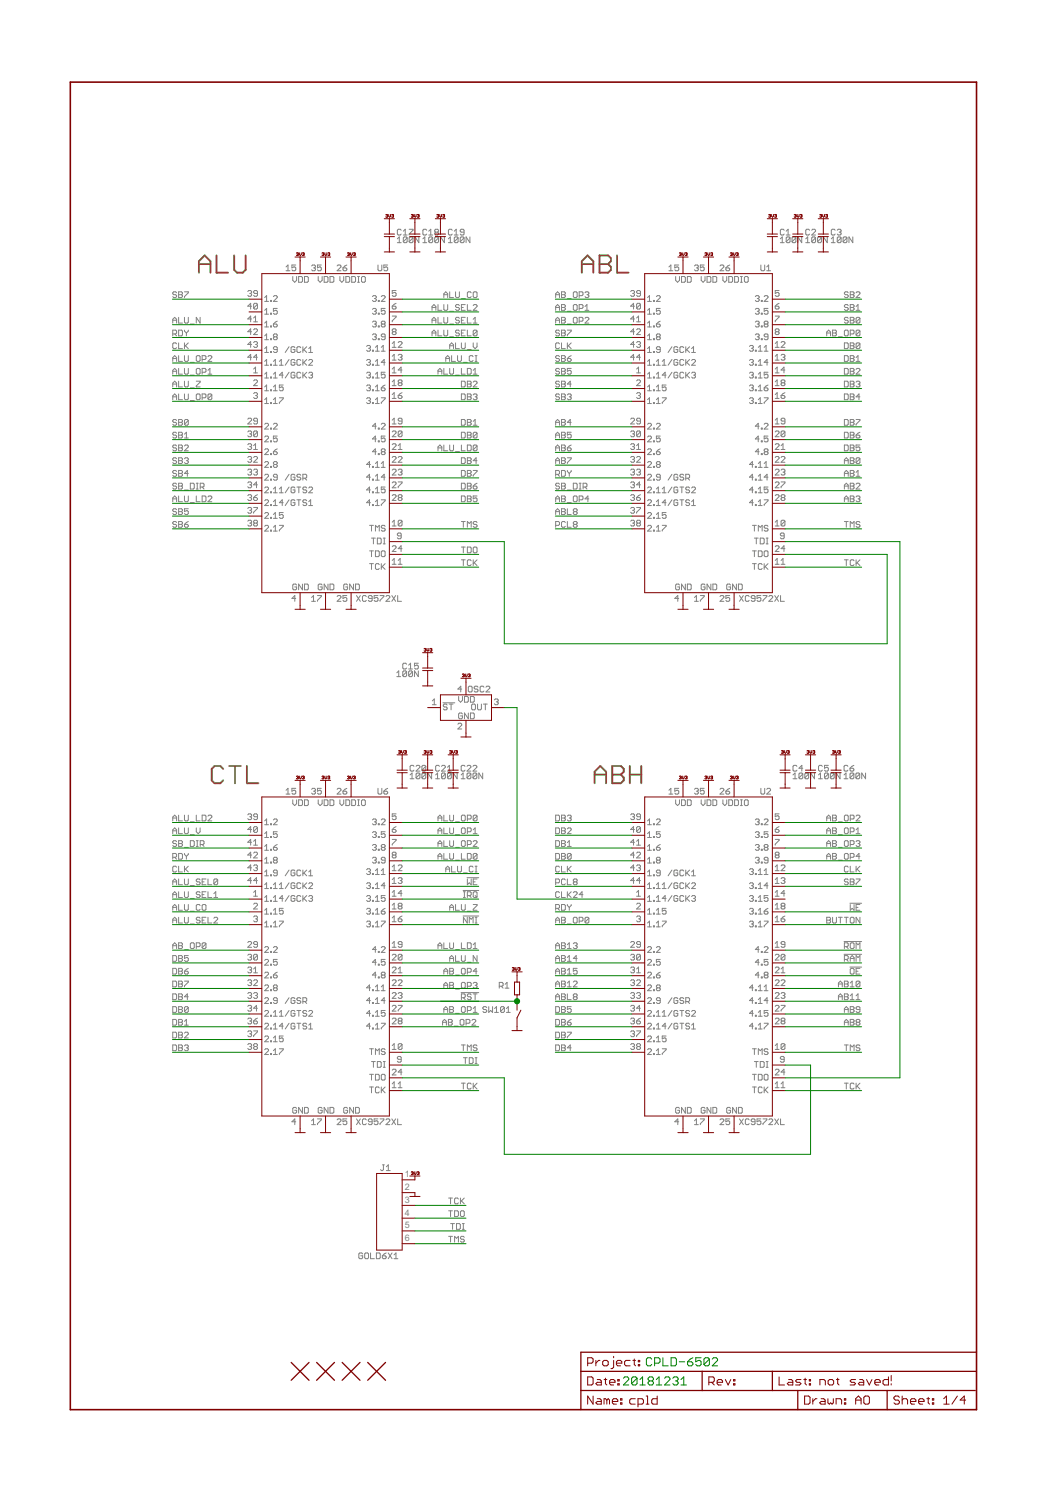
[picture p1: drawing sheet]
<svg xmlns="http://www.w3.org/2000/svg" width="210mm" height="297mm" viewBox="0 0 210 297" stroke-linecap="round" stroke-linejoin="round" font-family="sans-serif">
<defs><g id="words">
<g font-size="2" fill="#808080">
<text x="80.5" y="234.2">1</text>
<text x="80.5" y="236.8">2</text>
<text x="80.5" y="239.3">3</text>
<text x="80.5" y="241.9">4</text>
<text x="80.5" y="244.4">5</text>
<text x="80.5" y="246.9">6</text>
</g>
</g></defs>
<g fill="none" stroke="#808000" stroke-width=".38">
<path d="M39.6 52.5h2.3M39.6 54.3v-2.3l1.1-1.2 1.2 1.2v2.3M43.1 50.8v3.5h2.3M46.6 50.8v2.9l.6 .6h1.1l.6-.6v-2.9M115.8 54.3v-2.3l1.1-1.2 1.1 1.2v2.3M115.8 52.5h2.2M119.3 52.5h1.7M119.3 50.8h1.7l.6 .6v.6l-.6 .5 .6 .6v.6l-.6 .6h-1.7zM122.8 50.8v3.5h2.3M44.4 153l-.6-.6h-1.1l-.6 .6v2.3l.6 .5h1.1l.6-.5M45.6 152.4h2.3M46.8 152.4v3.4"/>
<path d="M49.1 152.4v3.4h2.3M118.3 155.8v-2.3l1.1-1.1 1.2 1.1v2.3M118.3 154.1h2.3M121.8 154.1h1.7M121.8 152.4h1.7l.6 .6v.5l-.6 .6 .6 .6v.6l-.6 .5h-1.7zM125.3 154.1h2.3M125.3 152.4v3.4M127.6 152.4v3.4"/>
</g>
<g fill="none" stroke="#808080" stroke-width=".2">
<path d="M35.1 58.3l-.2-.2h-.3l-.2 .2 .2 .3h.3l.2 .2-.2 .4h-.3l-.2-.2M35.5 58.1h.6l.2 .2-.2 .3 .2 .4-.2 .2h-.6zM35.5 58.6h.6M36.7 58.1h.8v.2l-.8 .7v.2M49.3 58l.2-.2h.4l.2 .2-.2 .4M49.7 58.4h.2M49.9 58.4l.2 .2-.2 .3h-.4l-.2-.1M51.2 58.4h-.5l-.2-.2 .2-.4h.3l.2 .2v.8l-.2 .1h-.3l-.2-.1M52.7 60h.7M52.7 59.2l.3-.4v1.2M53.8 59.8h.2v.2h-.2zM54.4 59l.2-.2h.4l.2 .2v.2l-.8 .8h.8"/>
<path d="M56.9 53.9h.8M56.9 53.1l.4-.4v1.2M58.3 55v.8l.3 .4 .4-.4v-.8M58.8 52.7h-.7v.6l.4-.2 .3 .2v.4l-.1 .2h-.4l-.2-.2M59.4 55h.6l.2 .2v.8l-.2 .2h-.6zM60.6 55h.6l.1 .2v.8l-.1 .2h-.6zM62 52.9l.2-.2h.4l.2 .2-.2 .4M62.4 53.3h.2M62.6 53.3l.2 .2-.2 .4h-.4l-.2-.2M63.3 55v.8l.4 .4 .4-.4v-.8M63.9 52.7h-.7v.6l.3-.2 .4 .2v.4l-.2 .2h-.3l-.2-.2M64.5 55h.6l.2 .2v.8l-.2 .2h-.6z"/>
<path d="M65.7 55h.5l.2 .2v.8l-.2 .2h-.5zM67.1 52.9l.2-.2h.3l.2 .2v.2l-.7 .8h.7M67.6 55v.8l.4 .4 .4-.4v-.8M68.2 53.3h.6l.2 .4-.2 .2h-.4l-.2-.2zM68.8 55h.6l.2 .2v.8l-.2 .2h-.6zM69 52.7l-.8 .6M70 55h.5l.2 .2v.8l-.2 .2h-.5zM71.1 56.2h.4M71.1 55h.4M71.3 55v1.2M72.1 55h.4l.2 .2v.8l-.2 .2h-.4l-.2-.2v-.8zM74.1 59l.2-.2h.4l.2 .2-.2 .4"/>
<path d="M74.5 59.4h.2M74.7 59.4l.2 .2-.2 .4h-.4l-.2-.2M75.2 52.7v1l.2 .2h.4l.2-.2v-1M75.3 59.8h.2v.2h-.2zM75.9 59l.2-.2h.3l.2 .2v.2l-.7 .8h.7M77.1 52.7h-.7v.6l.5-.2 .2 .2v.4l-.2 .2h-.3l-.2-.2M78.8 57.8h-.8v.6l.4-.2 .4 .2v.4l-.2 .1h-.4l-.2-.1M79.1 48.3h.7M79.1 47.5l.3-.4v1.2M79.8 45.8l-.2-.2h-.4l-.1 .2v.8l.1 .2h.4l.2-.2M80.2 46l.4-.4v1.2M80.2 46.8h.8"/>
<path d="M81 47.3v.8l-.2 .2h-.4l-.2-.2M81 47.3l-.2-.2h-.4l-.2 .2v.8M81 47.3l-.8 .8M81.4 45.6h.8v.2l-.8 .8v.2M82.2 47.3v.8l-.2 .2h-.4l-.2-.2M82.2 47.3l-.2-.2h-.4l-.2 .2v.8M82.2 47.3l-.8 .8M83.3 47.1v1.2l-.7-1.2v1.2M84.1 48.3h.8M84.1 47.5l.4-.4v1.2M84.9 45.8l-.2-.2h-.4l-.2 .2v.8l.2 .2h.4l.2-.2M85.3 46.8h.8"/>
<path d="M85.3 46l.4-.4v1.2M86.1 47.3v.8l-.2 .2h-.4l-.2-.2M86.1 47.3l-.2-.2h-.4l-.2 .2v.8M86.1 47.3l-.8 .8M86.7 46.2l-.2-.2 .2-.4h.4l.1 .2-.1 .4M86.7 46.2l-.2 .2 .2 .4h.4l.1-.2-.1-.4M86.7 46.2h.4M87.2 47.3v.8l-.1 .2h-.4l-.2-.2M87.2 47.3l-.1-.2h-.4l-.2 .2v.8M87.2 47.3l-.7 .8M88.3 58.6h.8M88.3 59.2v-.8l.4-.3 .4 .3v.8"/>
<path d="M88.4 47.1v1.2l-.7-1.2v1.2M89.2 47.5l.4-.4v1.2M89.2 48.3h.8M89.5 58.1v1.1h.7M90 45.8l-.2-.2h-.4l-.2 .2v.8l.2 .2h.4l.2-.2M90.4 46l.4-.4v1.2M90.4 46.8h.7M90.6 58.1v.9l.2 .2h.4l.2-.2v-.9M91.1 47.3l-.1-.2h-.4l-.2 .2v.8M91.1 47.3v.8l-.1 .2h-.4l-.2-.2M91.1 47.3l-.7 .8M91.8 59.4h.8"/>
<path d="M92.3 47.3l-.7 .8M92.3 46.2h-.5l-.2-.2 .2-.4h.3l.2 .2v.8l-.2 .2h-.3l-.2-.2M92.3 47.3l-.2-.2h-.3l-.2 .2v.8M92.3 47.3v.8l-.2 .2h-.3l-.2-.2M93.5 47.1v1.2l-.8-1.2v1.2M93.7 58.3l-.1-.2h-.4l-.2 .2v.7l.2 .2h.4l.1-.2M94.1 58.3l.2-.2h.4l.2 .2v.7l-.2 .2h-.4l-.2-.2zM110.6 59.2v-.8l.3-.3 .4 .3v.8M110.6 58.6h.7M111.7 58.1h.6l.2 .2-.2 .3 .2 .4-.2 .2h-.6zM111.7 58.6h.6M112.9 59.4h.7"/>
<path d="M114.1 58.3l.2-.2h.3l.2 .2v.7l-.2 .2h-.3l-.2-.2zM115.2 58.8h.6l.2-.2v-.3l-.2-.2h-.6v1.1M116.4 58.3l.2-.2h.4l.2 .2-.2 .3M116.8 58.6h.2M117 58.6l.2 .2-.2 .4h-.4l-.2-.2M125.5 58l.2-.2h.3l.2 .2-.2 .4M125.9 58.4h.1M126 58.4l.2 .2-.2 .3h-.3l-.2-.1M127.4 58.4h-.5l-.2-.2 .2-.4h.3l.2 .2v.8l-.2 .1h-.3l-.2-.1M128.8 59.2l.4-.4v1.2M128.8 60h.8M130 59.8h.2v.2h-.2z"/>
<path d="M130.6 59l.2-.2h.4l.2 .2v.2l-.8 .8h.8M133.1 53.1l.4-.4v1.2M133.1 53.9h.8M134.4 55v.8l.4 .4 .4-.4v-.8M135 52.7h-.7v.6l.6-.2 .1 .2v.4l-.1 .2h-.4l-.2-.2M135.6 55h.6l.2 .2v.8l-.2 .2h-.6zM136.8 55h.5l.2 .2v.8l-.2 .2h-.5zM138.2 52.9l.2-.2h.3l.2 .2-.2 .4M138.6 53.3h.1M138.7 53.3l.2 .2-.2 .4h-.3l-.2-.2M139.5 55v.8l.4 .4 .4-.4v-.8M140.1 52.7h-.8v.6l.4-.2 .4 .2v.4l-.2 .2h-.4l-.2-.2"/>
<path d="M140.7 55h.5l.2 .2v.8l-.2 .2h-.5zM141.8 55h.6l.2 .2v.8l-.2 .2h-.6zM143.3 52.9l.1-.2h.4l.2 .2v.2l-.7 .8h.7M143.8 55v.8l.4 .4 .4-.4v-.8M144.4 53.3h.6l.2 .4-.2 .2h-.4l-.2-.2zM145 55h.6l.2 .2v.8l-.2 .2h-.6zM145.2 52.7l-.8 .6M146.2 55h.5l.2 .2v.8l-.2 .2h-.5zM147.3 56.2h.4M147.3 55h.4M147.5 55v1.2M148.3 55h.4l.2 .2v.8l-.2 .2h-.4l-.2-.2v-.8z"/>
<path d="M150.3 59l.2-.2h.4l.1 .2-.1 .4M150.7 59.4h.2M150.9 59.4l.1 .2-.1 .4h-.4l-.2-.2M151.4 52.7v1l.2 .2h.4l.1-.2v-1M151.5 59.8h.2v.2h-.2zM152 59l.2-.2h.4l.2 .2v.2l-.8 .8h.8M152.5 53.9h.8M152.5 53.1l.4-.4v1.2M155 57.8h-.8v.6l.4-.2 .4 .2v.4l-.2 .1h-.4l-.2-.1M155.3 47.5l.3-.4v1.2M155.3 48.3h.7M156 45.8l-.2-.2h-.4l-.1 .2v.8l.1 .2h.4l.2-.2"/>
<path d="M156.4 46l.4-.4v1.2M156.4 46.8h.8M157.2 47.3v.8l-.2 .2h-.4l-.2-.2M157.2 47.3l-.2-.2h-.4l-.2 .2v.8M157.2 47.3l-.8 .8M158.3 47.3v.8l-.1 .2h-.4l-.2-.2M158.3 47.3l-.1-.2h-.4l-.2 .2v.8M158.3 47.3l-.7 .8M159.5 47.1v1.2l-.8-1.2v1.2M160.3 48.3h.8M160.3 47.5l.4-.4v1.2M161.1 45.8l-.2-.2h-.4l-.2 .2v.8l.2 .2h.4l.2-.2"/>
<path d="M161.5 45.8l.2-.2h.4l.2 .2v.2l-.8 .8h.8M162.3 47.3l-.2-.2h-.4l-.2 .2v.8M162.3 47.3v.8l-.2 .2h-.4l-.2-.2M162.3 47.3l-.8 .8M163.4 47.3l-.2-.2h-.3l-.2 .2v.8M163.4 47.3v.8l-.2 .2h-.3l-.2-.2M163.4 47.3l-.7 .8M164.6 47.1v1.2l-.8-1.2v1.2M165.4 47.5l.4-.4v1.2M165.4 48.3h.8M166.2 45.8l-.2-.2h-.4l-.2 .2v.8l.2 .2h.4l.2-.2M166.6 45.8l.2-.2h.4l.1 .2-.1 .4"/>
<path d="M167 46.2h.2M167.2 46.2l.1 .2-.1 .4h-.4l-.2-.2M167.3 47.3v.8l-.1 .2h-.4l-.2-.2M167.3 47.3l-.1-.2h-.4l-.2 .2v.8M167.3 47.3l-.7 .8M168.5 47.3l-.8 .8M168.5 47.3l-.2-.2h-.4l-.2 .2v.8M168.5 47.3v.8l-.2 .2h-.4l-.2-.2M168.8 58.3l-.2-.2h-.4l-.2 .3 .2 .2h.4l.2 .4-.2 .2h-.4l-.2-.2M169.2 58.1h.5l.2 .2-.2 .3 .2 .4-.2 .2h-.5zM169.2 58.6h.5M169.7 47.1v1.2l-.8-1.2v1.2"/>
<path d="M170.3 58.3l.2-.2h.4l.2 .2v.1l-.8 .8h.8M34.4 66.4h.5l.2-.1v-.4l-.2-.2h-.5v1.1M34.4 74.4v-.7l.4-.4 .3 .4v.7M34.4 64.3v-.8l.4-.4 .3 .4v.8M34.4 71.9v-.8l.4-.3 .3 .3v.8M34.4 77v-.8l.4-.4 .3 .4v.8M34.4 79.5v-.7l.4-.4 .3 .4v.7M34.4 71.3h.7M34.4 73.9h.7M34.4 76.4h.7M34.4 79h.7M34.4 63.7h.7"/>
<path d="M34.8 66.4l.3 .4M35.1 68.4l-.2-.2h-.3l-.2 .2v.8l.2 .2h.3l.2-.2M35.5 75.8v1.2h.8M35.5 73.3v1.1h.8M35.5 68.2v1.2h.8M35.5 63.1v1.2h.8M35.5 65.7h.6l.2 .2v.7l-.2 .2h-.6zM35.5 70.8v1.1h.8M35.5 78.4v1.1h.8M36.7 75.8v1l.2 .2h.4l.2-.2v-1M36.7 73.3v1l.2 .1h.4l.2-.1v-1M36.7 78.4v.9l.2 .2h.4l.2-.2v-.9"/>
<path d="M36.7 63.1v1l.2 .2h.4l.2-.2v-1M36.7 65.7v.2l.4 .4M36.7 68.2v1.2M36.7 70.8v.9l.2 .2h.4l.2-.2v-.9M36.9 68.8l.6 .6M37.1 66.3v.5M37.5 65.7v.2l-.4 .4M37.5 68.2l-.8 .8M37.9 72.1h.8M37.9 74.6h.8M37.9 79.7h.8M37.9 64.5h.8"/>
<path d="M37.9 77.2h.8M39.1 75.8h.7v.2l-.7 .8v.2h.7M39.1 73.5l.1-.2h.4l.2 .2v.8l-.2 .1h-.4l-.1-.1zM39.1 78.6l.1-.2h.4l.2 .2v.7l-.2 .2h-.4l-.1-.2zM39.1 71l.1-.2h.4l.2 .2v.7l-.2 .2h-.4l-.1-.2zM39.8 63.1v1.2l-.7-1.2v1.2M40.2 71.5h.6l.2-.2v-.3l-.2-.2h-.6v1.1M40.2 74.1h.6l.2-.2v-.4l-.2-.2h-.6v1.1M40.2 79.1h.6l.2-.1v-.4l-.2-.2h-.6v1.1M41.4 74.4h.7M41.4 71l.2-.2h.4l.1 .2v.1l-.7 .8h.7M41.4 73.7l.4-.4v1.1"/>
<path d="M42.1 78.6v.7l-.1 .2h-.4l-.2-.2M42.1 78.6l-.1-.2h-.4l-.2 .2v.7M42.1 78.6l-.7 .7M50.1 71.1h-.8l.6-.6v1.1M50.1 68.5h-.8l.6-.5v1.1M50.1 66h-.8l.6-.6v1.2M50.1 63.5h-.8l.6-.6v1.1M50.1 60.9h-.8l.6-.6v1.2M50.5 74.2h.7M50.5 75.8l.2-.2h.3l.2 .2v.2l-.7 .7h.7M50.5 78.3l.2-.2h.3l.2 .2-.2 .4M50.5 68.2l.2-.2h.3l.2 .2-.2 .3"/>
<path d="M50.5 65.6l.2-.2h.3l.2 .2v.2l-.7 .8h.7M50.5 64h.7M50.5 73.4l.3-.4v1.2M50.5 63.3l.3-.4v1.1M50.8 78.7h.2M50.8 68.5h.2M51 78.7l.2 .2-.2 .4h-.3l-.2-.2M51 68.5l.2 .2-.2 .4h-.3l-.2-.2M51.2 71.1h-.7l.5-.6v1.1M51.2 60.5l-.2-.2h-.3l-.2 .2v.8M51.2 60.5v.8l-.2 .2h-.3l-.2-.2M51.2 60.5l-.7 .8"/>
<path d="M52.7 72.7h.7M52.7 75.2h.7M52.7 77.7h.7M52.7 70.1h.7M52.7 67.6h.7M52.7 65h.7M52.7 62.5h.7M52.7 71.9l.3-.4v1.2M52.7 61.7l.3-.3v1.1M52.7 64.3l.3-.4v1.1M52.7 66.8l.3-.4v1.2M52.7 69.4l.3-.4v1.1"/>
<path d="M52.7 74.4l.3-.3v1.1M52.7 77l.3-.4v1.1M52.7 79.5l.3-.4v1.2M53.8 72.5h.2v.2h-.2zM53.8 75h.2v.2h-.2zM53.8 77.6h.2v.1h-.2zM53.8 69.9h.2v.2h-.2zM53.8 67.4h.2v.2h-.2zM53.8 64.9h.2v.1h-.2zM53.8 62.3h.2v.2h-.2zM54.4 72.7h.8M54.4 75.2h.8"/>
<path d="M54.4 77.7h.8M54.4 64.5h.6l.2 .4-.2 .1h-.4l-.2-.1zM54.4 71.9l.4-.4v1.2M54.4 74.4l.4-.3v1.1M54.4 77l.4-.4v1.1M54.4 79.5l.4-.4v1.2M54.6 67l-.2 .2 .2 .4h.4l.2-.2-.2-.4M54.6 67l-.2-.2 .2-.4h.4l.2 .2-.2 .4M54.6 67h.4M55.2 69.6h-.6l-.2-.2 .2-.4h.4l.2 .2v.7l-.2 .2h-.4l-.2-.2M55.2 61.4h-.8v.5l.4-.2 .4 .2v.4l-.2 .2h-.4l-.2-.2M55.2 63.9l-.8 .6"/>
<path d="M55.6 72.7h.7M55.6 79.1h.7v.2l-.7 .8v.2M55.6 71.9l.4-.4v1.2M56.3 74.6h-.7l.6-.5v1.1M56.3 76.6h-.7v.6l.4-.2 .3 .2v.4l-.1 .1h-.4l-.2-.1M57.5 71.5l-.8 1.2M57.5 74.1l-.8 1.1M57.5 69l-.8 1.1M58.7 71.7l-.2-.2h-.4l-.2 .2v.8l.2 .2h.4l.2-.2v-.4h-.4M58.7 74.3l-.2-.2h-.4l-.2 .2v.7l.2 .2h.4l.2-.2v-.4h-.4M58.7 69.2l-.2-.2h-.4l-.2 .2v.7l.2 .2h.4l.2-.2v-.3h-.4M59.8 71.7l-.2-.2h-.3l-.2 .2v.8l.2 .2h.3l.2-.2"/>
<path d="M59.8 74.3l-.2-.2h-.3l-.2 .2v.7l.2 .2h.3l.2-.2M59.8 69.2l-.2-.2h-.3l-.2 .2v.7l.2 .2h.3l.2-.2M60.3 69v1.1M60.3 71.5v1.2M60.3 74.1v1.1M60.5 72.1l.5 .6M60.5 74.6l.5 .6M60.5 69.6l.5 .5M61 71.5l-.7 .8M61 74.1l-.7 .7M61 69l-.7 .7M61.4 71.7l.2-.2h.4l.2 .2v.2l-.8 .8h.8"/>
<path d="M61.4 74.3l.2-.2h.4l.2 .2-.2 .3M61.4 70.1h.8M61.4 69.4l.4-.4v1.1M61.8 74.6h.2M62 74.6l.2 .2-.2 .4h-.4l-.2-.2M72.9 71.7l.2-.2h.4l.2 .2-.2 .4M72.9 74.3l.2-.2h.4l.2 .2-.2 .3M72.9 76.8l.2-.2h.4l.2 .2-.2 .4M72.9 79.3l.2-.2h.4l.2 .2-.2 .4M72.9 68.9l.2-.2h.4l.2 .2-.2 .4M73.3 72.1h.2M73.3 74.6h.2"/>
<path d="M73.3 79.7h.2M73.3 77.2h.2M73.3 69.3h.2M73.5 72.1l.2 .2-.2 .4h-.4l-.2-.2M73.5 74.6l.2 .2-.2 .4h-.4l-.2-.2M73.5 77.2l.2 .2-.2 .3h-.4l-.2-.1M73.5 79.7l.2 .2-.2 .4h-.4l-.2-.2M73.5 69.3l.2 .2-.2 .4h-.4l-.2-.2M74.1 72.5h.2v.2h-.2zM74.1 75h.2v.2h-.2zM74.1 77.6h.2v.1h-.2zM74.1 66.6l.2-.2h.4l.2 .2-.2 .4"/>
<path d="M74.1 61.6l.2-.2h.4l.2 .2-.2 .3M74.1 69.7h.2v.2h-.2zM74.1 64.1l.2-.2h.4l.2 .2-.2 .4M74.5 67h.2M74.5 64.5h.2M74.5 61.9h.2M74.7 67l.2 .2-.2 .4h-.4l-.2-.2M74.7 64.5l.2 .2-.2 .3h-.4l-.2-.1M74.7 61.9l.2 .2-.2 .4h-.4l-.2-.2M74.7 72.7h.8M74.7 75.2h.8M74.7 77.7h.8"/>
<path d="M74.7 69.9h.8M74.7 69.1l.4-.4v1.2M74.7 71.9l.4-.4v1.2M74.7 74.4l.4-.3v1.1M74.7 77l.4-.4v1.1M74.7 79.5l.4-.4v1.2M75.3 67.4h.2v.2h-.2zM75.3 64.9h.2v.1h-.2zM75.3 62.3h.2v.2h-.2zM75.9 77.2h.5l.2 .4-.2 .1h-.3l-.2-.1zM75.9 79.1h.7v.2l-.7 .8v.2M75.9 69.9h.7"/>
<path d="M75.9 69.1l.3-.4v1.2M76.1 64.5l-.2 .2 .2 .3h.3l.2-.1-.2-.4M76.1 64.5h.3M76.1 64.5l-.2-.2 .2-.4h.3l.2 .2-.2 .4M76.6 72.1h-.7l.5-.6v1.2M76.6 74.1h-.7v.5l.5-.2 .2 .2v.4l-.2 .2h-.3l-.2-.2M76.6 67h-.5l-.2-.2 .2-.4h.3l.2 .2v.8l-.2 .2h-.3l-.2-.2M76.6 61.4h-.7v.5l.5-.2 .2 .2v.4l-.2 .2h-.3l-.2-.2M76.6 76.6l-.7 .6M78 74.2h.8M78 76.7h.8M78 79.3h.8"/>
<path d="M78 69.1h.8M78 60.9h.6l.2 .4-.2 .2h-.4l-.2-.2zM78 71.6h.8M78 62.9h.8v.2l-.8 .7v.2M78 70.9l.4-.4v1.1M78 76l.4-.4v1.1M78 68.3l.4-.3v1.1M78 73.4l.4-.4v1.2M78 78.5l.4-.4v1.2M78.2 66h.4M78.2 66l-.2 .2 .2 .4h.4l.2-.2-.2-.4M78.2 66l-.2-.2 .2-.4h.4l.2 .2-.2 .4"/>
<path d="M78.8 60.3l-.8 .6M79.2 78.7h.6l.2 .4-.2 .2h-.4l-.2-.2zM79.2 68.2l.2-.2h.4l.2 .2v.1l-.8 .8h.8M79.2 70.7l.2-.2h.4l.2 .2-.2 .4M79.4 76.2l-.2 .1 .2 .4h.4l.2-.2-.2-.3M79.4 76.2l-.2-.2 .2-.4h.4l.2 .2-.2 .4M79.4 76.2h.4M79.6 71.1h.2M79.8 71.1l.2 .2-.2 .3h-.4l-.2-.1M80 73.6h-.8l.6-.6v1.2M80 78.1l-.8 .6M86 64.3v-.8l.3-.4 .4 .4v.8"/>
<path d="M86 61.7v-.7l.3-.4 .4 .4v.7M86 66.8v-.7l.3-.4 .4 .4v.7M86 63.7h.7M86 61.2h.7M86 66.3h.7M87.1 60.6v1.1h.8M87.1 73.9h.8M87.1 63.1v1.2h.8M87.1 65.7v1.1h.8M87.1 74.4v-.7l.4-.4 .4 .4v.7M88.3 60.6v1l.2 .1h.4l.2-.1v-1M88.3 73.3v1.1h.8"/>
<path d="M88.3 63.1v1l.2 .2h.4l.2-.2v-1M88.3 65.7v.9l.2 .2h.4l.2-.2v-.9M88.7 71.9v-.8l.4-.3 .4 .3v.8M88.7 71.3h.8M89.5 67h.7M89.5 64.5h.7M89.5 73.3v1l.2 .1h.3l.2-.1v-1M89.5 61.9h.7M89.5 68.8h.7M89.5 69.4v-.8l.4-.4 .3 .4v.8M89.9 70.8v1.1h.7M90.6 74.6h.8"/>
<path d="M90.6 68.2v1.2h.8M91 70.8v.9l.2 .2h.4l.2-.2v-.9M91.4 60.8l-.2-.2h-.4l-.2 .2 .2 .4h.4l.2 .2-.2 .3h-.4l-.2-.1M91.4 63.3l-.2-.2h-.4l-.2 .2 .2 .4h.4l.2 .2-.2 .4h-.4l-.2-.2M91.4 65.9l-.2-.2h-.4l-.2 .4 .2 .2h.4l.2 .3-.2 .2h-.4l-.2-.2M91.8 75.8h.6l.2 .2v.8l-.2 .2h-.6zM91.8 73.3v1.1h.8M91.8 68.2v1l.2 .2h.4l.2-.2v-1M91.8 78.4h.6l.2 .2v.7l-.2 .2h-.6zM91.8 63.7h.4M91.8 61.2h.4M91.8 66.3h.4"/>
<path d="M92.2 72.1h.8M92.6 60.6h-.8v1.1h.8M92.6 63.1h-.8v1.2h.8M92.6 65.7h-.8v1.1h.8M93 75.8h.6l.1 .2-.1 .4 .1 .4-.1 .2h-.6zM93 69.6h.7M93 60.6v1.1h.7M93 73.3h.6l.1 .2v.8l-.1 .1h-.6zM93 63.1v1.2h.7M93 65.7v1.1h.7M93 78.4h.6l.1 .2-.1 .4 .1 .3-.1 .2h-.6zM93 76.4h.6"/>
<path d="M93 79h.6M94.1 71l-.2-.2h-.3l-.2 .2v.7l.2 .2h.3l.2-.2M94.1 76l.2-.2h.4l.2 .2v.2l-.8 .8h.8M94.1 68.2v.8l.4 .4 .4-.4v-.8M94.1 60.8l.2-.2h.4l.2 .2v.2l-.8 .7h.8M94.1 74.4h.8M94.1 73.7l.4-.4v1.1M94.1 78.6l.2-.2h.4l.2 .2-.2 .4M94.1 63.5l.4-.4v1.2M94.1 64.3h.8M94.5 71.9h.4M94.5 70.8h.4"/>
<path d="M94.5 79h.2M94.7 79l.2 .1-.2 .4h-.4l-.2-.2M94.7 70.8v1.1M94.9 65.9v.7l-.2 .2h-.4l-.2-.2M94.9 65.9l-.2-.2h-.4l-.2 .2v.7M94.9 65.9l-.8 .7M110.6 61.7v-.7l.3-.4 .4 .4v.7M110.6 64.3v-.8l.3-.4 .4 .4v.8M110.6 63.7h.7M110.6 61.2h.7M111.3 76l-.2-.2h-.4l-.1 .2 .1 .4h.4l.2 .2-.2 .4h-.4l-.1-.2M111.3 68.4l-.2-.2h-.4l-.1 .2v.8l.1 .2h.4l.2-.2"/>
<path d="M111.3 71l-.2-.2h-.4l-.1 .2 .1 .3h.4l.2 .2-.2 .4h-.4l-.1-.2M111.3 73.5l-.2-.2h-.4l-.1 .2 .1 .4h.4l.2 .2-.2 .3h-.4l-.1-.1M111.3 78.6l-.2-.2h-.4l-.1 .2 .1 .4h.4l.2 .1-.2 .4h-.4l-.1-.2M111.3 65.9l-.2-.2h-.4l-.1 .2 .1 .4h.4l.2 .1-.2 .4h-.4l-.1-.2M111.7 75.8h.6l.2 .2-.2 .4 .2 .4-.2 .2h-.6zM111.7 73.3h.6l.2 .2-.2 .4 .2 .4-.2 .1h-.6zM111.7 60.6h.6l.2 .2-.2 .4 .2 .4-.2 .1h-.6zM111.7 70.8h.6l.2 .2-.2 .3 .2 .4-.2 .2h-.6zM111.7 65.7h.6l.2 .2-.2 .4 .2 .3-.2 .2h-.6zM111.7 63.1h.6l.2 .2-.2 .4 .2 .4-.2 .2h-.6zM111.7 68.2v1.2h.8M111.7 78.4h.6l.2 .2-.2 .4 .2 .3-.2 .2h-.6z"/>
<path d="M111.7 71.3h.6M111.7 73.9h.6M111.7 76.4h.6M111.7 79h.6M111.7 63.7h.6M111.7 61.2h.6M111.7 66.3h.6M112.9 71.3h.6l.1 .4-.1 .2h-.4l-.2-.2zM112.9 64.5h.7M112.9 78.6l.2-.2h.4l.1 .2-.1 .4M112.9 61.9h.7M112.9 65.7h.7v.2l-.7 .7v.2"/>
<path d="M112.9 68.2v1.2M113.1 68.8l.5 .6M113.3 79h.2M113.5 79l.1 .1-.1 .4h-.4l-.2-.2M113.6 73.3h-.7v.6l.6-.2 .1 .2v.4l-.1 .1h-.4l-.2-.1M113.6 68.2l-.7 .8M113.6 76.4h-.7l.6-.6v1.2M113.6 70.8l-.7 .5M114.1 60.8l.2-.2h.3l.2 .2v.8l-.2 .1h-.3l-.2-.1zM114.1 63.3l.2-.2h.3l.2 .2v.8l-.2 .2h-.3l-.2-.2zM115.2 61.4h.6l.2-.2v-.4l-.2-.2h-.6v1.1M115.2 63.9h.6l.2-.2v-.4l-.2-.2h-.6v1.2"/>
<path d="M116.4 61.7h.8M116.4 63.3l.2-.2h.4l.2 .2v.2l-.8 .8h.8M116.4 61l.4-.4v1.1M126.2 60.9h-.7l.5-.6v1.2M126.2 63.5h-.7l.5-.6v1.1M126.2 66h-.7l.5-.6v1.2M126.2 68.5h-.7l.5-.5v1.1M126.2 71.1h-.7l.5-.6v1.1M126.7 65.6l.2-.2h.3l.2 .2v.2l-.7 .8h.7M126.7 73.4l.3-.4v1.2M126.7 63.3l.3-.4v1.1M126.7 74.2h.7"/>
<path d="M126.7 75.8l.2-.2h.3l.2 .2v.2l-.7 .7h.7M126.7 68.2l.2-.2h.3l.2 .2-.2 .3M126.7 78.3l.2-.2h.3l.2 .2-.2 .4M126.7 64h.7M127 78.7h.2M127 68.5h.2M127.2 68.5l.2 .2-.2 .4h-.3l-.2-.2M127.2 78.7l.2 .2-.2 .4h-.3l-.2-.2M127.4 60.5v.8l-.2 .2h-.3l-.2-.2M127.4 71.1h-.7l.5-.6v1.1M127.4 60.5l-.2-.2h-.3l-.2 .2v.8M127.4 60.5l-.7 .8"/>
<path d="M128.8 71.9l.4-.4v1.2M128.8 61.7l.4-.3v1.1M128.8 64.3l.4-.4v1.1M128.8 66.8l.4-.4v1.2M128.8 69.4l.4-.4v1.1M128.8 74.4l.4-.3v1.1M128.8 77l.4-.4v1.1M128.8 79.5l.4-.4v1.2M128.8 72.7h.8M128.8 75.2h.8M128.8 77.7h.8M128.8 70.1h.8"/>
<path d="M128.8 67.6h.8M128.8 65h.8M128.8 62.5h.8M130 72.5h.2v.2h-.2zM130 62.3h.2v.2h-.2zM130 64.9h.2v.1h-.2zM130 67.4h.2v.2h-.2zM130 69.9h.2v.2h-.2zM130 75h.2v.2h-.2zM130 77.6h.2v.1h-.2zM130.6 72.7h.8M130.6 71.9l.4-.4v1.2"/>
<path d="M130.6 74.4l.4-.3v1.1M130.6 77l.4-.4v1.1M130.6 79.5l.4-.4v1.2M130.6 75.2h.8M130.6 77.7h.8M130.6 64.5h.6l.2 .4-.2 .1h-.4l-.2-.1zM130.8 67l-.2-.2 .2-.4h.4l.2 .2-.2 .4M130.8 67l-.2 .2 .2 .4h.4l.2-.2-.2-.4M130.8 67h.4M131.4 61.4h-.8v.5l.4-.2 .4 .2v.4l-.2 .2h-.4l-.2-.2M131.4 69.6h-.6l-.2-.2 .2-.4h.4l.2 .2v.7l-.2 .2h-.4l-.2-.2M131.4 63.9l-.8 .6"/>
<path d="M131.8 72.7h.7M131.8 71.9l.3-.4v1.2M131.8 79.1h.7v.2l-.7 .8v.2M132.5 74.6h-.7l.5-.5v1.1M132.5 76.6h-.7v.6l.3-.2 .4 .2v.4l-.2 .1h-.3l-.2-.1M133.7 71.5l-.8 1.2M133.7 74.1l-.8 1.1M133.7 69l-.8 1.1M134.9 71.7l-.2-.2h-.4l-.2 .2v.8l.2 .2h.4l.2-.2v-.4h-.4M134.9 69.2l-.2-.2h-.4l-.2 .2v.7l.2 .2h.4l.2-.2v-.3h-.4M134.9 74.3l-.2-.2h-.4l-.2 .2v.7l.2 .2h.4l.2-.2v-.4h-.4M136 71.7l-.2-.2h-.3l-.2 .2v.8l.2 .2h.3l.2-.2"/>
<path d="M136 69.2l-.2-.2h-.3l-.2 .2v.7l.2 .2h.3l.2-.2M136 74.3l-.2-.2h-.3l-.2 .2v.7l.2 .2h.3l.2-.2M136.4 69v1.1M136.4 71.5v1.2M136.4 74.1v1.1M136.6 72.1l.6 .6M136.6 74.6l.6 .6M136.6 69.6l.6 .5M137.2 71.5l-.8 .8M137.2 74.1l-.8 .7M137.2 69l-.8 .7M137.6 71.7l.2-.2h.4l.2 .2v.2l-.8 .8h.8"/>
<path d="M137.6 74.3l.2-.2h.4l.2 .2-.2 .3M137.6 69.4l.4-.4v1.1M137.6 70.1h.8M138 74.6h.2M138.2 74.6l.2 .2-.2 .4h-.4l-.2-.2M149.1 71.7l.2-.2h.4l.2 .2-.2 .4M149.1 74.3l.2-.2h.4l.2 .2-.2 .3M149.1 76.8l.2-.2h.4l.2 .2-.2 .4M149.1 79.3l.2-.2h.4l.2 .2-.2 .4M149.1 68.9l.2-.2h.4l.2 .2-.2 .4M149.5 72.1h.2M149.5 74.6h.2"/>
<path d="M149.5 79.7h.2M149.5 77.2h.2M149.5 69.3h.2M149.7 72.1l.2 .2-.2 .4h-.4l-.2-.2M149.7 74.6l.2 .2-.2 .4h-.4l-.2-.2M149.7 77.2l.2 .2-.2 .3h-.4l-.2-.1M149.7 79.7l.2 .2-.2 .4h-.4l-.2-.2M149.7 69.3l.2 .2-.2 .4h-.4l-.2-.2M150.3 72.5h.2v.2h-.2zM150.3 75h.2v.2h-.2zM150.3 61.6l.2-.2h.4l.1 .2-.1 .3M150.3 77.6h.2v.1h-.2z"/>
<path d="M150.3 69.7h.2v.2h-.2zM150.3 64.1l.2-.2h.4l.1 .2-.1 .4M150.3 66.6l.2-.2h.4l.1 .2-.1 .4M150.7 67h.2M150.7 64.5h.2M150.7 61.9h.2M150.9 61.9l.1 .2-.1 .4h-.4l-.2-.2M150.9 67l.1 .2-.1 .4h-.4l-.2-.2M150.9 64.5l.1 .2-.1 .3h-.4l-.2-.1M150.9 72.7h.7M150.9 75.2h.7M150.9 77.7h.7"/>
<path d="M150.9 69.1l.4-.4v1.2M150.9 71.9l.4-.4v1.2M150.9 74.4l.4-.3v1.1M150.9 77l.4-.4v1.1M150.9 79.5l.4-.4v1.2M150.9 69.9h.7M151.5 62.3h.2v.2h-.2zM151.5 64.9h.2v.1h-.2zM151.5 67.4h.2v.2h-.2zM152 77.2h.6l.2 .4-.2 .1h-.4l-.2-.1zM152 79.1h.8v.2l-.8 .8v.2M152 69.1l.4-.4v1.2"/>
<path d="M152 69.9h.8M152.2 64.5l-.2-.2 .2-.4h.4l.2 .2-.2 .4M152.2 64.5l-.2 .2 .2 .3h.4l.2-.1-.2-.4M152.2 64.5h.4M152.8 72.1h-.8l.6-.6v1.2M152.8 74.1h-.8v.5l.4-.2 .4 .2v.4l-.2 .2h-.4l-.2-.2M152.8 61.4h-.8v.5l.4-.2 .4 .2v.4l-.2 .2h-.4l-.2-.2M152.8 67h-.6l-.2-.2 .2-.4h.4l.2 .2v.8l-.2 .2h-.4l-.2-.2M152.8 76.6l-.8 .6M154.2 68.3l.4-.3v1.1M154.2 70.9l.4-.4v1.1M154.2 73.4l.4-.4v1.2"/>
<path d="M154.2 76l.4-.4v1.1M154.2 78.5l.4-.4v1.2M154.2 74.2h.8M154.2 76.7h.8M154.2 79.3h.8M154.2 60.9h.6l.2 .4-.2 .2h-.4l-.2-.2zM154.2 62.9h.8v.2l-.8 .7v.2M154.2 69.1h.8M154.2 71.6h.8M154.4 66l-.2 .2 .2 .4h.4l.2-.2-.2-.4M154.4 66l-.2-.2 .2-.4h.4l.2 .2-.2 .4M154.4 66h.4"/>
<path d="M155 60.3l-.8 .6M155.4 78.7h.6l.2 .4-.2 .2h-.4l-.2-.2zM155.4 70.7l.2-.2h.4l.2 .2-.2 .4M155.4 68.2l.2-.2h.4l.2 .2v.1l-.8 .8h.8M155.6 76.2l-.2-.2 .2-.4h.4l.2 .2-.2 .4M155.6 76.2l-.2 .1 .2 .4h.4l.2-.2-.2-.3M155.6 76.2h.4M155.8 71.1h.2M156 71.1l.2 .2-.2 .3h-.4l-.2-.1M156.2 73.6h-.8l.6-.6v1.2M156.2 78.1l-.8 .6M164.5 66.3h.7"/>
<path d="M164.5 66.8v-.7l.4-.4 .3 .4v.7M165.7 65.7h.5l.2 .2-.2 .4 .2 .3-.2 .2h-.5zM165.7 66.3h.5M166.8 67h.8M168 75.8h.6l.2 .2v.8l-.2 .2h-.6zM168 70.8h.6l.2 .2v.7l-.2 .2h-.6zM168 73.3h.6l.2 .2v.8l-.2 .1h-.6zM168 68.2h.6l.2 .2v.8l-.2 .2h-.6zM168 78.4h.6l.2 .2v.7l-.2 .2h-.6zM168.2 65.7h.4l.2 .2v.7l-.2 .2h-.4l-.2-.2v-.7zM168.8 63.3l-.2-.2h-.4l-.2 .2 .2 .4h.4l.2 .2-.2 .4h-.4l-.2-.2M168.8 60.8l-.2-.2h-.4l-.2 .4 .2 .2h.4l.2 .4-.2 .1h-.4l-.2-.1"/>
<path d="M169.2 75.8h.5l.2 .2-.2 .4 .2 .4-.2 .2h-.5zM169.2 78.4h.5l.2 .2-.2 .4 .2 .3-.2 .2h-.5zM169.2 66.4h.5l.2-.1v-.4l-.2-.2h-.5v1.1M169.2 60.6h.5l.2 .2-.2 .4 .2 .4-.2 .1h-.5zM169.2 73.3h.5l.2 .2-.2 .4 .2 .4-.2 .1h-.5zM169.2 68.2h.5l.2 .2-.2 .4 .2 .4-.2 .2h-.5zM169.2 63.1h.5l.2 .2-.2 .4 .2 .4-.2 .2h-.5zM169.2 70.8h.5l.2 .2-.2 .3 .2 .4-.2 .2h-.5zM169.2 68.8h.5M169.2 71.3h.5M169.2 73.9h.5M169.2 76.4h.5"/>
<path d="M169.2 79h.5M169.2 63.7h.5M169.2 61.2h.5M170.3 61l.4-.4v1.1M170.3 61.7h.8M170.3 76l.2-.2h.4l.2 .2-.2 .4M170.3 73.5l.2-.2h.4l.2 .2v.2l-.8 .7h.8M170.3 71.1l.4-.3v1.1M170.3 71.9h.8M170.7 76.4h.2M170.9 76.4l.2 .2-.2 .4h-.4l-.2-.2M171.1 63.3v.8l-.2 .2h-.4l-.2-.2"/>
<path d="M171.1 65.9v.7l-.2 .2h-.4l-.2-.2M171.1 68.4v.8l-.2 .2h-.4l-.2-.2M171.1 68.4l-.2-.2h-.4l-.2 .2v.8M171.1 79h-.8l.6-.6v1.1M171.1 63.3l-.2-.2h-.4l-.2 .2v.8M171.1 65.9l-.2-.2h-.4l-.2 .2v.7M171.1 68.4l-.8 .8M171.1 63.3l-.8 .8M171.1 65.9l-.8 .7M34.4 99.8v-.7l.4-.4 .3 .4v.7M34.4 99.3h.7M35.1 86.2l-.2-.2h-.3l-.2 .4 .2 .2h.3l.2 .4-.2 .1h-.3l-.2-.1"/>
<path d="M35.1 96.3l-.2-.2h-.3l-.2 .2 .2 .4h.3l.2 .2-.2 .4h-.3l-.2-.2M35.1 83.7l-.2-.2h-.3l-.2 .3 .2 .2h.3l.2 .4-.2 .2h-.3l-.2-.2M35.1 88.7l-.2-.2h-.3l-.2 .4 .2 .2h.3l.2 .4-.2 .2h-.3l-.2-.2M35.1 91.3l-.2-.2h-.3l-.2 .4 .2 .2h.3l.2 .3-.2 .2h-.3l-.2-.2M35.1 93.8l-.2-.2h-.3l-.2 .2 .2 .4h.3l.2 .2-.2 .4h-.3l-.2-.2M35.5 86h.6l.2 .2-.2 .4 .2 .4-.2 .1h-.6zM35.5 96.1h.6l.2 .2-.2 .4 .2 .4-.2 .2h-.6zM35.5 83.5h.6l.2 .2-.2 .3 .2 .4-.2 .2h-.6zM35.5 88.5h.6l.2 .2-.2 .4 .2 .4-.2 .2h-.6zM35.5 91.1h.6l.2 .2-.2 .4 .2 .3-.2 .2h-.6zM35.5 93.6h.6l.2 .2-.2 .4 .2 .4-.2 .2h-.6zM35.5 91.7h.6"/>
<path d="M35.5 94.2h.6M35.5 96.7h.6M35.5 98.7v1.1h.8M35.5 84h.6M35.5 86.6h.6M35.5 89.1h.6M36.7 97.5h.8M36.7 87.1h.8M36.7 98.7v.9l.2 .2h.4l.2-.2v-.9M36.7 88.7l.2-.2h.4l.2 .2v.2l-.8 .8h.8M36.7 91.3l.2-.2h.4l.2 .2-.2 .4M36.7 86.4l.4-.4v1.1"/>
<path d="M37.1 91.7h.2M37.3 91.7l.2 .1-.2 .4h-.4l-.2-.2M37.5 83.7l-.2-.2h-.4l-.2 .2v.7M37.5 94.2h-.8l.6-.6v1.2M37.5 83.7v.7l-.2 .2h-.4l-.2-.2M37.5 83.7l-.8 .7M37.9 96.1h.6l.2 .2v.8l-.2 .2h-.6zM39.1 97.3h.3M39.1 96.1h.3M39.1 98.7v1.1h.7M39.2 96.1v1.2M39.8 96.9h.6l.2-.2v-.4l-.2-.2h-.6v1.2"/>
<path d="M40.2 98.7h.6l.2 .2v.7l-.2 .2h-.6zM40.2 96.9l.4 .4M41.4 98.9l.2-.2h.4l.1 .2v.2l-.7 .7h.7M49.3 83.4l.2-.2h.4l.2 .2v.2l-.8 .7h.8M49.3 85.9l.2-.2h.4l.2 .2-.2 .4M49.3 88.5l.2-.2h.4l.2 .2-.2 .4M49.3 91l.2-.2h.4l.2 .2-.2 .4M49.3 93.5l.2-.2h.4l.2 .2-.2 .4M49.3 96.1l.2-.2h.4l.2 .2-.2 .4M49.3 98.6l.2-.2h.4l.2 .2-.2 .4M49.7 86.3h.2M49.7 88.9h.2"/>
<path d="M49.7 91.4h.2M49.7 93.9h.2M49.7 96.5h.2M49.7 99h.2M49.9 86.3l.2 .2-.2 .4h-.4l-.2-.2M49.9 88.9l.2 .1-.2 .4h-.4l-.2-.2M49.9 91.4l.2 .2-.2 .4h-.4l-.2-.2M49.9 93.9l.2 .2-.2 .4h-.4l-.2-.2M49.9 96.5l.2 .1-.2 .4h-.4l-.2-.2M49.9 99l.2 .2-.2 .4h-.4l-.2-.2M50.5 89.4h.7M50.5 91l.2-.2h.3l.2 .2v.2l-.7 .8h.7"/>
<path d="M50.5 93.5l.2-.2h.3l.2 .2-.2 .4M50.5 99h.5l.2 .4-.2 .2h-.3l-.2-.2zM50.5 88.7l.3-.4v1.1M50.8 93.9h.2M51 93.9l.2 .2-.2 .4h-.3l-.2-.2M51.2 83.8h-.5l-.2-.2 .2-.4h.3l.2 .2v.8l-.2 .1h-.3l-.2-.1M51.2 85.9l-.2-.2h-.3l-.2 .2v.8M51.2 85.9v.8l-.2 .2h-.3l-.2-.2M51.2 96.5h-.7l.5-.6v1.1M51.2 85.9l-.7 .8M51.2 98.4l-.7 .6M52.7 80.3h.7"/>
<path d="M52.7 84.4l.2-.2h.3l.2 .2v.2l-.7 .8h.7M52.7 89.5l.2-.2h.3l.2 .2v.2l-.7 .7h.7M52.7 92l.2-.2h.3l.2 .2v.2l-.7 .8h.7M52.7 94.6l.2-.2h.3l.2 .2v.1l-.7 .8h.7M52.7 97.1l.2-.2h.3l.2 .2v.2l-.7 .7h.7M52.7 99.6l.2-.2h.3l.2 .2v.2l-.7 .8h.7M52.7 87l.2-.2h.3l.2 .2v.1l-.7 .8h.7M53.8 80.1h.2v.2h-.2zM53.8 85.2h.2v.2h-.2zM53.8 90.3h.2v.1h-.2zM53.8 92.8h.2v.2h-.2zM53.8 95.3h.2v.2h-.2z"/>
<path d="M53.8 97.9h.2v.1h-.2zM53.8 87.7h.2v.2h-.2zM54.4 80.3h.8M54.4 84.4l.2-.2h.4l.2 .2v.2l-.8 .8h.8M54.4 89.9h.6l.2 .4-.2 .1h-.4l-.2-.1zM54.4 98h.8M54.4 97.3l.4-.4v1.1M54.4 99.8l.4-.4v1.2M54.6 92.4l-.2 .2 .2 .4h.4l.2-.2-.2-.4M54.6 92.4l-.2-.2 .2-.4h.4l.2 .2-.2 .4M54.6 92.4h.4M55.2 94.9h-.6l-.2-.2 .2-.3h.4l.2 .2v.7l-.2 .2h-.4l-.2-.2"/>
<path d="M55.2 86.8h-.8v.5l.4-.2 .4 .2v.4l-.2 .2h-.4l-.2-.2M55.2 89.3l-.8 .6M55.6 98h.7M55.6 97.3l.4-.4v1.1M57.5 94.4l-.8 1.1M57.5 96.9l-.8 1.1M57.5 99.4l-.8 1.2M58.7 94.6l-.2-.2h-.4l-.2 .2v.7l.2 .2h.4l.2-.2v-.4h-.4M58.7 97.1l-.2-.2h-.4l-.2 .2v.8l.2 .1h.4l.2-.1v-.4h-.4M58.7 99.6l-.2-.2h-.4l-.2 .2v.8l.2 .2h.4l.2-.2v-.4h-.4M59.1 96.9h.7M59.1 99.4h.7"/>
<path d="M59.5 96.9v1.1M59.5 99.4v1.2M59.8 94.6l-.2-.2h-.3l-.2 .2 .2 .3h.3l.2 .2-.2 .4h-.3l-.2-.2M60.3 95.1h.5l.2-.2v-.3l-.2-.2h-.5v1.1M60.6 95.1l.4 .4M61 97.1l-.2-.2h-.3l-.2 .2 .2 .4h.3l.2 .2-.2 .3h-.3l-.2-.1M61 99.6l-.2-.2h-.3l-.2 .4 .2 .2h.3l.2 .4-.2 .2h-.3l-.2-.2M61.4 97.1l.2-.2h.4l.2 .2v.2l-.8 .7h.8M61.4 99.8l.4-.4v1.2M73.7 92.4h-.8l.6-.6v1.2M73.7 94.9h-.8l.6-.5v1.1M73.7 97.5h-.8l.6-.6v1.1"/>
<path d="M74.1 80.1h.2v.2h-.2zM74.1 92.8h.2v.2h-.2zM74.1 95.3h.2v.2h-.2zM74.1 97.9h.2v.1h-.2zM74.7 80.3h.8M74.7 93h.8M74.7 95.5h.8M74.7 98h.8M74.7 92.2l.4-.4v1.2M74.7 94.7l.4-.3v1.1M74.7 97.3l.4-.4v1.1M74.7 99.8l.4-.4v1.2"/>
<path d="M74.9 89.9h-.8l.6-.6v1.1M74.9 84.8h-.8l.6-.6v1.2M74.9 87.3h-.8l.6-.5v1.1M75.3 85.2h.2v.2h-.2zM75.3 90.3h.2v.1h-.2zM75.3 87.7h.2v.2h-.2zM75.9 84.4l.2-.2h.3l.2 .2v.2l-.7 .8h.7M75.9 93h.7M75.9 99.4h.7v.2l-.7 .8v.2M75.9 92.2l.3-.4v1.2M76.1 89.9l-.2 .2 .2 .3h.3l.2-.1-.2-.4M76.1 89.9l-.2-.2 .2-.4h.3l.2 .2-.2 .4"/>
<path d="M76.1 89.9h.3M76.6 94.9h-.7l.5-.5v1.1M76.6 96.9h-.7v.6l.3-.2 .4 .2v.4l-.2 .1h-.3l-.2-.1M76.6 86.8h-.7v.5l.5-.2 .2 .2v.4l-.2 .2h-.3l-.2-.2M78 84.3h.8M78 85.9l.2-.2h.4l.2 .2v.2l-.8 .8h.8M78 88.5l.2-.2h.4l.2 .2v.2l-.8 .7h.8M78 91l.2-.2h.4l.2 .2v.2l-.8 .8h.8M78 93.5l.2-.2h.4l.2 .2v.2l-.8 .8h.8M78 96.1l.2-.2h.4l.2 .2v.2l-.8 .7h.8M78 98.6l.2-.2h.4l.2 .2v.2l-.8 .8h.8M78 83.6l.4-.4v1.1"/>
<path d="M79.2 89.4h.8M79.2 91l.2-.2h.4l.2 .2v.2l-.8 .8h.8M79.2 93.5l.2-.2h.4l.2 .2-.2 .4M79.2 95.9h.8v.2l-.8 .7v.2M79.2 88.7l.4-.4v1.1M79.4 99l-.2-.2 .2-.4h.4l.2 .2-.2 .4M79.4 99h.4M79.4 99l-.2 .2 .2 .4h.4l.2-.2-.2-.4M79.6 93.9h.2M79.8 93.9l.2 .2-.2 .4h-.4l-.2-.2M80 83.8h-.6l-.2-.2 .2-.4h.4l.2 .2v.8l-.2 .1h-.4l-.2-.1M80 85.9l-.2-.2h-.4l-.2 .2v.8"/>
<path d="M80 85.9v.8l-.2 .2h-.4l-.2-.2M80 85.9l-.8 .8M87.1 89.7v-.8l.4-.4 .4 .4v.8M87.1 89.1h.8M88.3 88.5v1.2h.8M89.5 88.5v1l.2 .2h.3l.2-.2v-1M90.6 89.9h.8M91.8 86h.6l.2 .2v.8l-.2 .1h-.6zM91.8 96.1h.6l.2 .2v.8l-.2 .2h-.6zM91.8 91.1h.6l.2 .2v.7l-.2 .2h-.6zM91.8 93.6h.6l.2 .2v.8l-.2 .2h-.6zM91.8 98.7h.6l.2 .2v.7l-.2 .2h-.6z"/>
<path d="M91.8 83.5h.6l.2 .2v.7l-.2 .2h-.6zM91.8 88.5v1.2h.8M93 86h.6l.1 .2-.1 .4 .1 .4-.1 .1h-.6zM93 96.1h.6l.1 .2-.1 .4 .1 .4-.1 .2h-.6zM93 88.5h.6l.1 .2v.8l-.1 .2h-.6zM93 83.5h.6l.1 .2-.1 .3 .1 .4-.1 .2h-.6zM93 91.1h.6l.1 .2-.1 .4 .1 .3-.1 .2h-.6zM93 91.7h.6M93 94.2h.6M93 93.6h.6l.1 .2-.1 .4 .1 .4-.1 .2h-.6zM93 96.7h.6M93 99.3h.6"/>
<path d="M93 98.7h.6l.1 .2-.1 .4 .1 .3-.1 .2h-.6zM93 84h.6M93 86.6h.6M94.1 96.7h.6l.2 .4-.2 .2h-.4l-.2-.2zM94.1 93.6h.8v.2l-.8 .8v.2M94.1 84.6h.8M94.1 83.8l.4-.3v1.1M94.9 86.2v.8l-.2 .1h-.4l-.2-.1M94.9 88.7v.8l-.2 .2h-.4l-.2-.2M94.9 88.7l-.2-.2h-.4l-.2 .2v.8M94.9 88.7l-.8 .8M94.9 91.7h-.8l.6-.6v1.1"/>
<path d="M94.9 98.7h-.8v.6l.6-.2 .2 .2v.3l-.2 .2h-.4l-.2-.2M94.9 86.2l-.2-.2h-.4l-.2 .2v.8M94.9 86.2l-.8 .8M94.9 96.1l-.8 .6M110.6 99.8v-.7l.3-.4 .4 .4v.7M110.6 91.7h.7M110.6 94.4h.5l.2-.2v-.4l-.2-.2h-.5v1.2M110.6 99.3h.7M110.6 84.6v-.8l.3-.3 .4 .3v.8M110.6 87.1v-.7l.3-.4 .4 .4v.7M110.6 89.7v-.8l.3-.4 .4 .4v.8M110.6 92.2v-.7l.3-.4 .4 .4v.7"/>
<path d="M110.6 84h.7M110.6 86.6h.7M110.6 89.1h.7M110.9 94.4l.4 .4M111.3 96.3l-.2-.2h-.4l-.1 .2 .1 .4h.4l.2 .2-.2 .4h-.4l-.1-.2M111.7 93.6h.6l.2 .2v.8l-.2 .2h-.6zM111.7 88.5h.6l.2 .2-.2 .4 .2 .4-.2 .2h-.6zM111.7 86h.6l.2 .2-.2 .4 .2 .4-.2 .1h-.6zM111.7 83.5h.6l.2 .2-.2 .3 .2 .4-.2 .2h-.6zM111.7 96.1h.6l.2 .2-.2 .4 .2 .4-.2 .2h-.6zM111.7 91.1h.6l.2 .2-.2 .4 .2 .3-.2 .2h-.6zM111.7 98.7h.6l.2 .2-.2 .4 .2 .3-.2 .2h-.6z"/>
<path d="M111.7 91.7h.6M111.7 96.7h.6M111.7 99.3h.6M111.7 84h.6M111.7 86.6h.6M111.7 89.1h.6M112.9 97.5h.7M112.9 91.1h.7v.2l-.7 .7v.2M112.9 89.1h.6l.1 .4-.1 .2h-.4l-.2-.2zM112.9 93.6v.2l.4 .4M113.3 94.2v.6M113.6 86h-.7v.6l.6-.2 .1 .2v.4l-.1 .1h-.4l-.2-.1"/>
<path d="M113.6 84h-.7l.6-.5v1.1M113.6 93.6v.2l-.3 .4M113.6 88.5l-.7 .6M114.1 98.9l.2-.2h.3l.2 .2v.7l-.2 .2h-.3l-.2-.2zM114.1 96.1h.5l.2 .2v.8l-.2 .2h-.5zM115.2 99.4h.6l.2-.1v-.4l-.2-.2h-.6v1.1M115.2 97.3h.4M115.2 96.1h.4M115.4 96.1v1.2M116 96.9h.6l.2-.2v-.4l-.2-.2h-.6v1.2M116.4 96.9l.4 .4M117.2 99.3h-.8l.6-.6v1.1"/>
<path d="M125.5 85.9l.2-.2h.3l.2 .2-.2 .4M125.5 88.5l.2-.2h.3l.2 .2-.2 .4M125.5 91l.2-.2h.3l.2 .2-.2 .4M125.5 83.4l.2-.2h.3l.2 .2v.2l-.7 .7h.7M125.5 93.5l.2-.2h.3l.2 .2-.2 .4M125.5 96.1l.2-.2h.3l.2 .2-.2 .4M125.5 98.6l.2-.2h.3l.2 .2-.2 .4M125.9 86.3h.1M125.9 88.9h.1M125.9 91.4h.1M125.9 93.9h.1M125.9 96.5h.1"/>
<path d="M125.9 99h.1M126 86.3l.2 .2-.2 .4h-.3l-.2-.2M126 88.9l.2 .1-.2 .4h-.3l-.2-.2M126 99l.2 .2-.2 .4h-.3l-.2-.2M126 93.9l.2 .2-.2 .4h-.3l-.2-.2M126 91.4l.2 .2-.2 .4h-.3l-.2-.2M126 96.5l.2 .1-.2 .4h-.3l-.2-.2M126.7 88.7l.3-.4v1.1M126.7 91l.2-.2h.3l.2 .2v.2l-.7 .8h.7M126.7 93.5l.2-.2h.3l.2 .2-.2 .4M126.7 99h.5l.2 .4-.2 .2h-.3l-.2-.2zM126.7 89.4h.7"/>
<path d="M127 93.9h.2M127.2 93.9l.2 .2-.2 .4h-.3l-.2-.2M127.4 83.8h-.5l-.2-.2 .2-.4h.3l.2 .2v.8l-.2 .1h-.3l-.2-.1M127.4 85.9v.8l-.2 .2h-.3l-.2-.2M127.4 85.9l-.2-.2h-.3l-.2 .2v.8M127.4 85.9l-.7 .8M127.4 96.5h-.7l.5-.6v1.1M127.4 98.4l-.7 .6M128.8 84.4l.2-.2h.4l.2 .2v.2l-.8 .8h.8M128.8 87l.2-.2h.4l.2 .2v.1l-.8 .8h.8M128.8 89.5l.2-.2h.4l.2 .2v.2l-.8 .7h.8M128.8 92l.2-.2h.4l.2 .2v.2l-.8 .8h.8"/>
<path d="M128.8 94.6l.2-.2h.4l.2 .2v.1l-.8 .8h.8M128.8 97.1l.2-.2h.4l.2 .2v.2l-.8 .7h.8M128.8 99.6l.2-.2h.4l.2 .2v.2l-.8 .8h.8M128.8 80.3h.8M130 80.1h.2v.2h-.2zM130 85.2h.2v.2h-.2zM130 87.7h.2v.2h-.2zM130 90.3h.2v.1h-.2zM130 92.8h.2v.2h-.2zM130 95.3h.2v.2h-.2zM130 97.9h.2v.1h-.2zM130.6 97.3l.4-.4v1.1"/>
<path d="M130.6 99.8l.4-.4v1.2M130.6 80.3h.8M130.6 84.4l.2-.2h.4l.2 .2v.2l-.8 .8h.8M130.6 89.9h.6l.2 .4-.2 .1h-.4l-.2-.1zM130.6 98h.8M130.8 92.4l-.2-.2 .2-.4h.4l.2 .2-.2 .4M130.8 92.4l-.2 .2 .2 .4h.4l.2-.2-.2-.4M130.8 92.4h.4M131.4 86.8h-.8v.5l.4-.2 .4 .2v.4l-.2 .2h-.4l-.2-.2M131.4 94.9h-.6l-.2-.2 .2-.3h.4l.2 .2v.7l-.2 .2h-.4l-.2-.2M131.4 89.3l-.8 .6M131.8 97.3l.3-.4v1.1"/>
<path d="M131.8 98h.7M133.7 94.4l-.8 1.1M133.7 96.9l-.8 1.1M133.7 99.4l-.8 1.2M134.9 94.6l-.2-.2h-.4l-.2 .2v.7l.2 .2h.4l.2-.2v-.4h-.4M134.9 97.1l-.2-.2h-.4l-.2 .2v.8l.2 .1h.4l.2-.1v-.4h-.4M134.9 99.6l-.2-.2h-.4l-.2 .2v.8l.2 .2h.4l.2-.2v-.4h-.4M135.3 96.9h.7M135.3 99.4h.7M135.7 96.9v1.1M135.7 99.4v1.2M136 94.6l-.2-.2h-.3l-.2 .2 .2 .3h.3l.2 .2-.2 .4h-.3l-.2-.2"/>
<path d="M136.4 95.1h.6l.2-.2v-.3l-.2-.2h-.6v1.1M136.8 95.1l.4 .4M137.2 97.1l-.2-.2h-.4l-.2 .2 .2 .4h.4l.2 .2-.2 .3h-.4l-.2-.1M137.2 99.6l-.2-.2h-.4l-.2 .4 .2 .2h.4l.2 .4-.2 .2h-.4l-.2-.2M137.6 97.1l.2-.2h.4l.2 .2v.2l-.8 .7h.8M137.6 99.8l.4-.4v1.2M149.9 92.4h-.8l.6-.6v1.2M149.9 94.9h-.8l.6-.5v1.1M149.9 97.5h-.8l.6-.6v1.1M150.3 80.1h.2v.2h-.2zM150.3 92.8h.2v.2h-.2zM150.3 95.3h.2v.2h-.2z"/>
<path d="M150.3 97.9h.2v.1h-.2zM150.9 92.2l.4-.4v1.2M150.9 94.7l.4-.3v1.1M150.9 97.3l.4-.4v1.1M150.9 99.8l.4-.4v1.2M150.9 80.3h.7M150.9 93h.7M150.9 95.5h.7M150.9 98h.7M151 84.8h-.7l.6-.6v1.2M151 87.3h-.7l.6-.5v1.1M151 89.9h-.7l.6-.6v1.1"/>
<path d="M151.5 85.2h.2v.2h-.2zM151.5 87.7h.2v.2h-.2zM151.5 90.3h.2v.1h-.2zM152 99.4h.8v.2l-.8 .8v.2M152 84.4l.2-.2h.4l.2 .2v.2l-.8 .8h.8M152 93h.8M152 92.2l.4-.4v1.2M152.2 89.9l-.2 .2 .2 .3h.4l.2-.1-.2-.4M152.2 89.9l-.2-.2 .2-.4h.4l.2 .2-.2 .4M152.2 89.9h.4M152.8 86.8h-.8v.5l.4-.2 .4 .2v.4l-.2 .2h-.4l-.2-.2M152.8 96.9h-.8v.6l.4-.2 .4 .2v.4l-.2 .1h-.4l-.2-.1"/>
<path d="M152.8 94.9h-.8l.6-.5v1.1M154.2 85.9l.2-.2h.4l.2 .2v.2l-.8 .8h.8M154.2 83.6l.4-.4v1.1M154.2 84.3h.8M154.2 88.5l.2-.2h.4l.2 .2v.2l-.8 .7h.8M154.2 91l.2-.2h.4l.2 .2v.2l-.8 .8h.8M154.2 93.5l.2-.2h.4l.2 .2v.2l-.8 .8h.8M154.2 96.1l.2-.2h.4l.2 .2v.2l-.8 .7h.8M154.2 98.6l.2-.2h.4l.2 .2v.2l-.8 .8h.8M155.4 95.9h.8v.2l-.8 .7v.2M155.4 91l.2-.2h.4l.2 .2v.2l-.8 .8h.8M155.4 93.5l.2-.2h.4l.2 .2-.2 .4"/>
<path d="M155.4 89.4h.8M155.4 88.7l.4-.4v1.1M155.6 99l-.2-.2 .2-.4h.4l.2 .2-.2 .4M155.6 99l-.2 .2 .2 .4h.4l.2-.2-.2-.4M155.6 99h.4M155.8 93.9h.2M156 93.9l.2 .2-.2 .4h-.4l-.2-.2M156.2 85.9l-.8 .8M156.2 83.8h-.6l-.2-.2 .2-.4h.4l.2 .2v.8l-.2 .1h-.4l-.2-.1M156.2 85.9l-.2-.2h-.4l-.2 .2v.8M156.2 85.9v.8l-.2 .2h-.4l-.2-.2M168 86h.6l.2 .2v.8l-.2 .1h-.6z"/>
<path d="M168 88.5h.6l.2 .2v.8l-.2 .2h-.6zM168 92.2v-.7l.4-.4 .4 .4v.7M168 97.3v-.8l.4-.4 .4 .4v.8M168 94.8v-.8l.4-.4 .4 .4v.8M168 83.5h.6l.2 .2v.7l-.2 .2h-.6zM168 99.8v-.7l.4-.4 .4 .4v.7M168 91.7h.8M168 94.2h.8M168 96.7h.8M168 99.3h.8M169.2 86h.5l.2 .2-.2 .4 .2 .4-.2 .1h-.5zM169.2 91.1h.5l.2 .2-.2 .4 .2 .3-.2 .2h-.5z"/>
<path d="M169.2 96.1h.5l.2 .2-.2 .4 .2 .4-.2 .2h-.5zM169.2 83.5h.5l.2 .2-.2 .3 .2 .4-.2 .2h-.5zM169.2 88.5h.5l.2 .2-.2 .4 .2 .4-.2 .2h-.5zM169.2 91.7h.5M169.2 93.6h.5l.2 .2-.2 .4 .2 .4-.2 .2h-.5zM169.2 98.7h.5l.2 .2-.2 .4 .2 .3-.2 .2h-.5zM169.2 94.2h.5M169.2 96.7h.5M169.2 99.3h.5M169.2 84h.5M169.2 86.6h.5M169.2 89.1h.5"/>
<path d="M170.3 86.6h.6l.2 .4-.2 .1h-.4l-.2-.1zM170.3 96.3l.2-.2h.4l.2 .2v.2l-.8 .8h.8M170.3 94l.4-.4v1.2M170.3 83.5h.8v.2l-.8 .7v.2M170.3 98.9l.2-.2h.4l.2 .2-.2 .4M170.3 94.8h.8M170.7 99.3h.2M170.9 99.3l.2 .1-.2 .4h-.4l-.2-.2M171.1 88.5h-.8v.6l.4-.2 .4 .2v.4l-.2 .2h-.4l-.2-.2M171.1 91.3l-.2-.2h-.4l-.2 .2v.7M171.1 91.3v.7l-.2 .2h-.4l-.2-.2M171.1 91.3l-.8 .7"/>
<path d="M171.1 86l-.8 .6M35.1 101.4l-.2-.2h-.3l-.2 .2 .2 .4h.3l.2 .2-.2 .4h-.3l-.2-.2M35.1 103.9l-.2-.1h-.3l-.2 .1 .2 .4h.3l.2 .2-.2 .4h-.3l-.2-.2M35.5 101.2h.6l.2 .2-.2 .4 .2 .4-.2 .2h-.6zM35.5 103.8h.6l.2 .1-.2 .4 .2 .4-.2 .2h-.6zM35.5 101.8h.6M35.5 104.3h.6M36.7 104.3h.6l.2 .4-.2 .2h-.4l-.2-.2zM37.5 101.2h-.8v.6l.4-.2 .4 .2v.4l-.2 .2h-.4l-.2-.2M37.5 103.8l-.8 .5M37.9 100h.8M49.3 103.7l.2-.2h.4l.2 .2-.2 .4"/>
<path d="M49.3 101.2l.2-.2h.4l.2 .2-.2 .3M49.7 101.5h.2M49.7 104.1h.2M49.9 104.1l.2 .2-.2 .3h-.4l-.2-.1M49.9 101.5l.2 .2-.2 .4h-.4l-.2-.2M50.5 101h.7v.2l-.7 .7v.2M50.7 104.1l-.2 .2 .2 .3h.3l.2-.1-.2-.4M50.7 104.1l-.2-.2 .2-.4h.3l.2 .2-.2 .4M50.7 104.1h.3M52.7 102.2l.2-.2h.3l.2 .2v.2l-.7 .7h.7M52.7 104.7l.2-.2h.3l.2 .2v.2l-.7 .8h.7M53.8 102.9h.2v.2h-.2z"/>
<path d="M53.8 100.4h.2v.2h-.2zM53.8 105.5h.2v.2h-.2zM54.4 103.1h.8M54.4 100.6h.8M54.4 105.7h.8M54.4 102.4l.4-.4v1.1M54.4 104.9l.4-.4v1.2M55.6 104.5h.7v.2l-.7 .8v.2M56.3 102h-.7v.6l.4-.2 .3 .2v.3l-.1 .2h-.4l-.2-.2M56.3 100h-.7l.6-.6v1.2M58.8 119.1h-.7l.6-.6v1.1M59 116.4l-.2-.2h-.4l-.1 .2v.8l.1 .1h.4l.2-.1v-.4h-.4"/>
<path d="M60.2 116.2v1.1l-.8-1.1v1.1M60.6 116.2h.6l.1 .2v.8l-.1 .1h-.6zM61.4 100.6h.8M62 119.6h.8M62 118.9l.4-.4v1.1M63.2 118.5h.7v.2l-.7 .7v.2M64.1 116.4l-.2-.2h-.4l-.2 .2v.8l.2 .1h.4l.2-.1v-.4h-.4M65.3 116.2v1.1l-.8-1.1v1.1M65.7 116.2h.5l.2 .2v.8l-.2 .1h-.5zM67.1 118.7l.2-.2h.3l.2 .2v.2l-.7 .7h.7M69 118.5h-.8v.6l.6-.2 .2 .2v.3l-.2 .2h-.4l-.2-.2M69.2 116.4l-.2-.2h-.4l-.2 .2v.8l.2 .1h.4l.2-.1v-.4h-.4"/>
<path d="M70.3 116.2v1.1l-.7-1.1v1.1M70.7 116.2h.6l.2 .2v.8l-.2 .1h-.6zM70.9 118.5l.8 1.1M71.7 118.5l-.8 1.1M72.9 118.7l-.2-.2h-.4l-.2 .2v.7l.2 .2h.4l.2-.2M73.5 109.6h.8M73.5 104.5h.8M73.5 112.1h.8M73.7 100h-.8l.6-.6v1.2M73.9 107.1h.8M73.9 104.5v1.2M73.9 109.6v1.1"/>
<path d="M73.9 112.1v1.2M74 119.1h-.5l-.2-.2 .2-.4h.4l.1 .2v.7l-.1 .2h-.4l-.2-.2M74.1 100.4h.2v.2h-.2zM74.3 107.1v1.1M74.7 109.6h.6l.2 .2v.8l-.2 .1h-.6zM74.7 100.6h.8M74.7 105.7v-1.2l.4 .4 .4-.4v1.2M75.1 107.1h.5l.2 .2v.7l-.2 .2h-.5zM75.2 118.5h-.8v.6l.6-.2 .2 .2v.3l-.2 .2h-.4l-.2-.2M75.5 112.3l-.2-.2h-.4l-.2 .2v.8l.2 .2h.4l.2-.2M75.6 118.5h.8v.2l-.8 .7v.2M75.9 112.1v1.2"/>
<path d="M76.1 109.6h.3l.2 .2v.8l-.2 .1h-.3l-.2-.1v-.8zM76.1 112.7l.5 .6M76.3 107.1h.3M76.3 108.2h.3M76.5 107.1v1.1M76.6 104.7l-.2-.2h-.3l-.2 .4 .2 .2h.3l.2 .4-.2 .2h-.3l-.2-.2M76.6 112.1l-.7 .8M76.8 118.7l.2-.2h.4l.2 .2v.2l-.8 .7h.8M78 118.5l.7 1.1M78 104.6h.8M78 108.8l.2-.2h.4l.2 .2v.2l-.8 .7h.8M78 112.3h.8"/>
<path d="M78 103.9l.4-.4v1.1M78 111.5l.4-.4v1.2M78.7 118.5l-.7 1.1M79.1 118.5v1.1h.8M79.2 112.3h.8M79.2 111.5l.4-.4v1.2M79.8 106.6h-.6l-.1-.2 .1-.4h.4l.2 .2v.8l-.2 .2h-.4l-.1-.2M80 103.7v.8l-.2 .1h-.4l-.2-.1M80 103.7l-.2-.2h-.4l-.2 .2v.8M80 109.2h-.8l.6-.6v1.1M80 103.7l-.8 .8M91.8 103.8h.8"/>
<path d="M91.8 111.4h.8M91.8 108.8h.8M92.2 103.8v1.1M92.2 108.8v1.2M92.2 111.4v1.1M93 104.9v-1.1l.4 .3 .3-.3v1.1M93 108.8h.6l.1 .2v.8l-.1 .2h-.6zM93.7 111.6l-.1-.2h-.4l-.2 .2v.7l.2 .2h.4l.1-.2M94.1 109l.2-.2h.4l.2 .2v.8l-.2 .2h-.4l-.2-.2zM94.1 111.4v1.1M94.3 112l.6 .5M94.9 103.9l-.2-.1h-.4l-.2 .1 .2 .4h.4l.2 .2-.2 .4h-.4l-.2-.2"/>
<path d="M94.9 111.4l-.8 .7M110.6 104.5h.5l.2-.2v-.4l-.2-.1h-.5v1.1M110.6 102.4v-.8l.3-.4 .4 .4v.8M110.6 101.8h.7M111.7 101.2h.6l.2 .2-.2 .4 .2 .4-.2 .2h-.6zM111.7 101.8h.6M112.5 103.9l-.2-.1h-.4l-.2 .1v.8l.2 .2h.4l.2-.2M112.9 101.2v1.2h.7M112.9 100h.7M112.9 103.8v1.1h.7M114.3 101.8l-.2 .2 .2 .4h.3l.2-.2-.2-.4M114.3 101.8l-.2-.2 .2-.4h.3l.2 .2-.2 .4"/>
<path d="M114.3 104.3l-.2-.2 .2-.3h.3l.2 .1-.2 .4M114.3 104.3l-.2 .2 .2 .4h.3l.2-.2-.2-.4M114.3 101.8h.3M114.3 104.3h.3M125.5 103.7l.2-.2h.3l.2 .2-.2 .4M125.5 101.2l.2-.2h.3l.2 .2-.2 .3M125.9 101.5h.1M125.9 104.1h.1M126 104.1l.2 .2-.2 .3h-.3l-.2-.1M126 101.5l.2 .2-.2 .4h-.3l-.2-.2M126.7 101h.7v.2l-.7 .7v.2M126.9 104.1l-.2 .2 .2 .3h.3l.2-.1-.2-.4"/>
<path d="M126.9 104.1l-.2-.2 .2-.4h.3l.2 .2-.2 .4M126.9 104.1h.3M128.8 102.2l.2-.2h.4l.2 .2v.2l-.8 .7h.8M128.8 104.7l.2-.2h.4l.2 .2v.2l-.8 .8h.8M130 100.4h.2v.2h-.2zM130 102.9h.2v.2h-.2zM130 105.5h.2v.2h-.2zM130.6 102.4l.4-.4v1.1M130.6 104.9l.4-.4v1.2M130.6 103.1h.8M130.6 100.6h.8M130.6 105.7h.8"/>
<path d="M131.8 104.5h.7v.2l-.7 .8v.2M132.5 100h-.7l.5-.6v1.2M132.5 102h-.7v.6l.3-.2 .4 .2v.3l-.2 .2h-.3l-.2-.2M135 119.1h-.7l.6-.6v1.1M135.2 116.4l-.2-.2h-.4l-.2 .2v.8l.2 .1h.4l.2-.1v-.4h-.4M136.4 116.2v1.1l-.8-1.1v1.1M136.8 116.2h.5l.2 .2v.8l-.2 .1h-.5zM137.6 100.6h.8M138.2 118.9l.4-.4v1.1M138.2 119.6h.7M139.3 118.5h.8v.2l-.8 .7v.2M140.3 116.4l-.2-.2h-.4l-.2 .2v.8l.2 .1h.4l.2-.1v-.4h-.4"/>
<path d="M141.4 116.2v1.1l-.7-1.1v1.1M141.8 116.2h.6l.2 .2v.8l-.2 .1h-.6zM143.3 118.7l.1-.2h.4l.2 .2v.2l-.7 .7h.7M145.2 118.5h-.8v.6l.4-.2 .4 .2v.3l-.2 .2h-.4l-.2-.2M145.4 116.4l-.2-.2h-.4l-.2 .2v.8l.2 .1h.4l.2-.1v-.4h-.4M146.5 116.2v1.1l-.7-1.1v1.1M146.9 116.2h.6l.2 .2v.8l-.2 .1h-.6zM147.1 118.5l.8 1.1M147.9 118.5l-.8 1.1M149.1 118.7l-.2-.2h-.4l-.2 .2v.7l.2 .2h.4l.2-.2M149.7 109.6h.8M149.7 104.5h.8"/>
<path d="M149.7 112.1h.8M149.9 100h-.8l.6-.6v1.2M150.1 107.1h.8M150.1 104.5v1.2M150.1 109.6v1.1M150.1 112.1v1.2M150.2 119.1h-.6l-.1-.2 .1-.4h.4l.2 .2v.7l-.2 .2h-.4l-.1-.2M150.3 100.4h.2v.2h-.2zM150.5 107.1v1.1M150.9 109.6h.5l.2 .2v.8l-.2 .1h-.5zM150.9 105.7v-1.2l.4 .4 .3-.4v1.2M150.9 100.6h.7"/>
<path d="M151.3 107.1h.5l.2 .2v.7l-.2 .2h-.5zM151.4 118.5h-.8v.6l.4-.2 .4 .2v.3l-.2 .2h-.4l-.2-.2M151.6 112.3l-.2-.2h-.3l-.2 .2v.8l.2 .2h.3l.2-.2M151.8 118.5h.8v.2l-.8 .7v.2M152 112.1v1.2M152.2 109.6h.4l.2 .2v.8l-.2 .1h-.4l-.2-.1v-.8zM152.2 112.7l.6 .6M152.4 107.1h.4M152.4 108.2h.4M152.6 107.1v1.1M152.8 104.7l-.2-.2h-.4l-.2 .2 .2 .4h.4l.2 .2-.2 .4h-.4l-.2-.2M152.8 112.1l-.8 .8"/>
<path d="M153 118.7l.2-.2h.3l.2 .2v.2l-.7 .7h.7M154.1 118.5l.8 1.1M154.2 103.9l.4-.4v1.1M154.2 111.5l.4-.4v1.2M154.2 104.6h.8M154.2 108.8l.2-.2h.4l.2 .2v.2l-.8 .7h.8M154.2 112.3h.8M154.9 118.5l-.8 1.1M155.3 118.5v1.1h.8M155.4 111.5l.4-.4v1.2M155.4 112.3h.8M156 106.6h-.6l-.1-.2 .1-.4h.4l.2 .2v.8l-.2 .2h-.4l-.1-.2"/>
<path d="M156.2 103.7v.8l-.2 .1h-.4l-.2-.1M156.2 103.7l-.2-.2h-.4l-.2 .2v.8M156.2 103.7l-.8 .8M156.2 109.2h-.8l.6-.6v1.1M168 103.8h.8M168 111.4h.8M168.4 103.8v1.1M168.4 111.4v1.1M169.2 104.9v-1.1l.3 .3 .4-.3v1.1M169.9 111.6l-.2-.2h-.3l-.2 .2v.7l.2 .2h.3l.2-.2M170.3 111.4v1.1M170.5 112l.6 .5"/>
<path d="M171.1 103.9l-.2-.1h-.4l-.2 .1 .2 .4h.4l.2 .2-.2 .4h-.4l-.2-.2M171.1 111.4l-.8 .7M79 133.9l.3-.4v1.1M79 134.6h.7M80.9 133.7v.7l-.2 .2h-.4l-.2-.2M80.9 132.1l-.2-.1h-.4l-.2 .1v.8l.2 .2h.4l.2-.2M80.9 133.7l-.2-.2h-.4l-.2 .2v.7M80.9 133.7l-.8 .7M81.3 133.1h.8M81.3 132.3l.4-.3v1.1M82.1 133.7v.7l-.2 .2h-.4l-.2-.2M82.1 133.7l-.2-.2h-.4l-.2 .2v.7"/>
<path d="M82.1 133.7l-.8 .7M83.2 132h-.7v.5l.5-.2 .2 .2v.4l-.2 .2h-.3l-.2-.2M83.2 133.5v1.1l-.7-1.1v1.1M86 139.4l.4-.3v1.1M88.1 139.8h2.4M91.2 138.6v.7l.4 .4 .4-.4v-.7M91.9 137.1h-.8l.6-.6v1.2M92.4 138.6h.6l.2 .1v.8l-.2 .2h-.6zM93.2 136.7l.2-.2h.3l.2 .2v.8l-.2 .2h-.3l-.2-.2zM93.6 138.6h.6l.2 .1v.8l-.2 .2h-.6zM95.1 136.7l-.2-.2h-.4l-.2 .2 .2 .4h.4l.2 .2-.2 .4h-.4l-.2-.2M96.3 136.7l-.2-.2h-.4l-.2 .2v.8l.2 .2h.4l.2-.2"/>
<path d="M96.7 136.7l.2-.2h.4l.2 .2v.2l-.8 .8h.8M98.4 139.3l.2-.2h.3l.2 .2-.2 .3M98.7 139.6h.2M98.9 139.6l.2 .2-.2 .4h-.3l-.2-.2M56.9 157.2l.4-.4v1.2M56.9 158h.8M58.3 159.1v.8l.3 .4 .4-.4v-.8M58.8 156.8h-.7v.6l.4-.2 .3 .2v.4l-.1 .2h-.4l-.2-.2M59.4 159.1h.6l.2 .2v.8l-.2 .2h-.6zM60.6 159.1h.6l.1 .2v.8l-.1 .2h-.6zM62 157l.2-.2h.4l.2 .2-.2 .4M62.4 157.4h.2"/>
<path d="M62.6 157.4l.2 .2-.2 .4h-.4l-.2-.2M63.3 159.1v.8l.4 .4 .4-.4v-.8M63.9 156.8h-.7v.6l.3-.2 .4 .2v.4l-.2 .2h-.3l-.2-.2M64.5 159.1h.6l.2 .2v.8l-.2 .2h-.6zM65.7 159.1h.5l.2 .2v.8l-.2 .2h-.5zM67.1 157l.2-.2h.3l.2 .2v.2l-.7 .8h.7M67.6 159.1v.8l.4 .4 .4-.4v-.8M68.2 157.4h.6l.2 .4-.2 .2h-.4l-.2-.2zM68.8 159.1h.6l.2 .2v.8l-.2 .2h-.6zM69 156.8l-.8 .6M70 159.1h.5l.2 .2v.8l-.2 .2h-.5zM71.1 159.1h.4"/>
<path d="M71.3 159.1v1.2M71.9 159.3l.2-.2h.4l.2 .2v.8l-.2 .2h-.4l-.2-.2zM75.2 156.8v1l.2 .2h.4l.2-.2v-1M76.4 157.4h.5l.2 .4-.2 .2h-.3l-.2-.2zM77.1 156.8l-.7 .6M81.6 154.9h.8M81.6 154.2l.4-.4v1.1M82.4 152.5l-.2-.2h-.4l-.2 .2v.7l.2 .2h.4l.2-.2M82.8 152.5l.2-.2h.4l.1 .2v.2l-.7 .7h.7M83.5 154l-.1-.2h-.4l-.2 .2v.7M83.5 154v.7l-.1 .2h-.4l-.2-.2M83.5 154l-.7 .7"/>
<path d="M84.7 152.5l-.2-.2h-.4l-.2 .2v.7M84.7 154v.7l-.2 .2h-.4l-.2-.2M84.7 154l-.2-.2h-.4l-.2 .2v.7M84.7 152.5v.7l-.2 .2h-.4l-.2-.2M84.7 154l-.8 .7M84.7 152.5l-.8 .7M85.9 153.8v1.1l-.8-1.1v1.1M86 140.2h.8M86.7 154.2l.4-.4v1.1M86.7 154.9h.7M87.4 152.5l-.2-.2h-.3l-.2 .2v.7l.2 .2h.3l.2-.2M87.8 152.5l.2-.2h.4l.2 .2v.2l-.8 .7h.8"/>
<path d="M88.6 154l-.2-.2h-.4l-.2 .2v.7M88.6 154v.7l-.2 .2h-.4l-.2-.2M88.6 154l-.8 .7M89 140.3l-.2-.2h-.4l-.2 .4 .2 .2h.4l.2 .3-.2 .2h-.4l-.2-.2M89 152.7l.4-.4v1.1M89 153.4h.8M89.4 140.1h.7M89.7 140.1v1.1M89.8 154l-.2-.2h-.4l-.2 .2v.7M89.8 154v.7l-.2 .2h-.4l-.2-.2M89.8 154l-.8 .7M91 153.8v1.1l-.8-1.1v1.1"/>
<path d="M91.1 144.1l.2-.2h.4l.2 .2v.2l-.8 .7h.8M91.8 154.2l.3-.4v1.1M91.8 154.9h.7M92 142l-.2-.1h-.4l-.2 .1v.8l.2 .2h.4l.2-.2v-.4h-.4M92.5 152.5l-.2-.2h-.4l-.1 .2v.7l.1 .2h.4l.2-.2M92.9 152.5l.2-.2h.4l.2 .2v.2l-.8 .7h.8M93.2 141.9v1.1l-.8-1.1v1.1M93.6 141.9h.6l.2 .1v.8l-.2 .2h-.6zM93.7 154v.7l-.2 .2h-.4l-.2-.2M93.7 154l-.2-.2h-.4l-.2 .2v.7M93.7 154l-.8 .7M93.8 140.3l.2-.2h.4l.2 .2v.7l-.2 .2h-.4l-.2-.2z"/>
<path d="M94.1 152.5l.2-.2h.4l.2 .2v.2l-.8 .7h.8M94.9 154l-.2-.2h-.4l-.2 .2v.7M94.9 154v.7l-.2 .2h-.4l-.2-.2M94.9 154l-.8 .7M95 140.1v.9l.2 .2h.4l.2-.2v-.9M96 153.8v1.1l-.7-1.1v1.1M96.2 140.1h.7M96.6 140.1v1.1M133.1 157.2l.4-.4v1.2M133.1 158h.8M134.4 159.1v.8l.4 .4 .4-.4v-.8M135 156.8h-.7v.6l.6-.2 .1 .2v.4l-.1 .2h-.4l-.2-.2"/>
<path d="M135.6 159.1h.6l.2 .2v.8l-.2 .2h-.6zM136.8 159.1h.5l.2 .2v.8l-.2 .2h-.5zM138.2 157l.2-.2h.3l.2 .2-.2 .4M138.6 157.4h.1M138.7 157.4l.2 .2-.2 .4h-.3l-.2-.2M139.5 159.1v.8l.4 .4 .4-.4v-.8M140.1 156.8h-.8v.6l.4-.2 .4 .2v.4l-.2 .2h-.4l-.2-.2M140.7 159.1h.5l.2 .2v.8l-.2 .2h-.5zM141.8 159.1h.6l.2 .2v.8l-.2 .2h-.6zM143.3 157l.1-.2h.4l.2 .2v.2l-.7 .8h.7M143.8 159.1v.8l.4 .4 .4-.4v-.8M144.4 157.4h.6l.2 .4-.2 .2h-.4l-.2-.2z"/>
<path d="M145 159.1h.6l.2 .2v.8l-.2 .2h-.6zM145.2 156.8l-.8 .6M146.2 159.1h.5l.2 .2v.8l-.2 .2h-.5zM147.3 159.1h.4M147.5 159.1v1.2M148.3 159.1h.4l.2 .2v.8l-.2 .2h-.4l-.2-.2v-.8zM151.4 156.8v1l.2 .2h.4l.1-.2v-1M152.5 157l.2-.2h.4l.2 .2v.2l-.8 .8h.8M157.8 154.2l.4-.4v1.1M157.8 154.9h.8M158.6 152.5l-.2-.2h-.4l-.2 .2v.7l.2 .2h.4l.2-.2M159.7 154l-.2-.2h-.3l-.2 .2v.7"/>
<path d="M159.7 152.8h-.7l.5-.5v1.1M159.7 154v.7l-.2 .2h-.3l-.2-.2M159.7 154l-.7 .7M160.9 154v.7l-.2 .2h-.4l-.2-.2M160.9 154l-.2-.2h-.4l-.2 .2v.7M160.9 154l-.8 .7M162.1 153.8v1.1l-.8-1.1v1.1M162.9 154.2l.3-.4v1.1M162.9 154.9h.7M163.6 152.5l-.2-.2h-.4l-.1 .2v.7l.1 .2h.4l.2-.2M164.8 154v.7l-.2 .2h-.4l-.2-.2M164.8 154l-.2-.2h-.4l-.2 .2v.7"/>
<path d="M164.8 152.3h-.8v.5l.4-.1 .4 .1v.4l-.2 .2h-.4l-.2-.2M164.8 154l-.8 .7M166 154l-.8 .7M166 154l-.2-.2h-.4l-.2 .2v.7M166 154v.7l-.2 .2h-.4l-.2-.2M167.1 153.8v1.1l-.7-1.1v1.1M167.9 154.2l.4-.4v1.1M167.9 154.9h.8M168.7 152.5l-.2-.2h-.4l-.2 .2v.7l.2 .2h.4l.2-.2M169.1 152.8h.6l.2 .4-.2 .2h-.4l-.2-.2zM169.9 154v.7l-.2 .2h-.4l-.2-.2M169.9 154l-.2-.2h-.4l-.2 .2v.7"/>
<path d="M169.9 152.3l-.8 .5M169.9 154l-.8 .7M171 154v.7l-.1 .2h-.4l-.2-.2M171 154l-.1-.2h-.4l-.2 .2v.7M171 154l-.7 .7M172.2 153.8v1.1l-.8-1.1v1.1M34.4 170.6h.5l.2-.2v-.4l-.2-.2h-.5v1.1M34.4 176v-.7l.4-.4 .3 .4v.7M34.4 178.6v-.8l.4-.4 .3 .4v.8M34.4 163.3v-.7l.4-.4 .3 .4v.7M34.4 165.9v-.8l.4-.4 .3 .4v.8M34.4 165.3h.7"/>
<path d="M34.4 162.8h.7M34.4 175.5h.7M34.4 178h.7M34.8 170.6l.3 .3M35.1 167.4l-.2-.1h-.3l-.2 .3 .2 .2h.3l.2 .4-.2 .2h-.3l-.2-.2M35.1 172.5l-.2-.2h-.3l-.2 .2v.8l.2 .2h.3l.2-.2M35.5 169.8h.6l.2 .2v.8l-.2 .1h-.6zM35.5 167.3h.6l.2 .1-.2 .4 .2 .4-.2 .2h-.6zM35.5 180v1.1h.8M35.5 164.7v1.2h.8M35.5 177.4v1.2h.8M35.5 162.2v1.1h.8"/>
<path d="M35.5 172.3v1.2h.8M35.5 174.9v1.1h.8M35.5 167.8h.6M36.7 174.9v.9l.2 .2h.4l.2-.2v-.9M36.7 180v.9l.2 .2h.4l.2-.2v-.9M36.7 177.4v1l.2 .2h.4l.2-.2v-1M36.7 168.6h.8M36.7 164.7v1l.2 .2h.4l.2-.2v-1M36.7 169.8v.2l.4 .4M36.7 162.2v.9l.2 .2h.4l.2-.2v-.9M36.7 172.3v1.2M36.9 172.9l.6 .6"/>
<path d="M37.1 170.4v.5M37.5 169.8v.2l-.4 .4M37.5 172.3l-.8 .8M37.9 176.2h.8M37.9 178.8h.8M37.9 166.1h.8M37.9 163.5h.8M37.9 167.3h.6l.2 .1v.8l-.2 .2h-.6zM39.1 164.7v.8l.3 .4 .4-.4v-.8M39.1 168.4h.3M39.1 167.3h.3M39.1 162.2v1.1h.7"/>
<path d="M39.2 167.3v1.1M39.8 175.1l-.2-.2h-.4l-.1 .4 .1 .2h.4l.2 .3-.2 .2h-.4l-.1-.2M39.8 177.6l-.2-.2h-.4l-.1 .4 .1 .2h.4l.2 .4-.2 .2h-.4l-.1-.2M39.8 168h.6l.2-.2v-.4l-.2-.1h-.6v1.1M40.2 162.2h.6l.2 .2v.7l-.2 .2h-.6zM40.2 175.5h.4M40.2 168l.4 .4M40.2 178h.4M41 177.4h-.8v1.2h.8M41 174.9h-.8v1.1h.8M41.4 177.4v1.2h.7M41.4 162.4l.2-.2h.4l.1 .2v.2l-.7 .7h.7"/>
<path d="M41.4 174.9v1.1h.7M42.5 178.6h.8M42.5 177.8l.4-.4v1.2M43.3 175.1l-.8 .7M43.3 175.1v.7l-.2 .2h-.4l-.2-.2M43.3 175.1l-.2-.2h-.4l-.2 .2v.7M49.3 162.1l.2-.2h.4l.2 .2-.2 .4M49.7 162.5h.2M49.9 162.5l.2 .2-.2 .4h-.4l-.2-.2M50.1 175.2h-.8l.6-.6v1.2M50.1 172.7h-.8l.6-.6v1.1M50.1 170.1h-.8l.6-.6v1.2"/>
<path d="M50.1 167.6h-.8l.6-.6v1.1M50.1 165h-.8l.6-.5v1.1M50.5 169.7l.2-.2h.3l.2 .2v.2l-.7 .8h.7M50.5 167.4l.3-.4v1.1M50.5 179.9l.2-.2h.3l.2 .2v.2l-.7 .7h.7M50.5 178.3h.7M50.5 172.3l.2-.2h.3l.2 .2-.2 .4M50.5 168.1h.7M50.5 177.5l.3-.3v1.1M50.8 172.7h.2M51 172.7l.2 .1-.2 .4h-.3l-.2-.2M51.2 162.5h-.5l-.2-.2 .2-.4h.3l.2 .2v.8l-.2 .2h-.3l-.2-.2"/>
<path d="M51.2 175.2h-.7l.5-.6v1.2M51.2 164.7l-.7 .7M51.2 164.7l-.2-.2h-.3l-.2 .2v.7M51.2 164.7v.7l-.2 .2h-.3l-.2-.2M52.7 163.3l.3-.4v1.2M52.7 176l.3-.4v1.2M52.7 178.6l.3-.4v1.1M52.7 165.9l.3-.4v1.1M52.7 173.5l.3-.4v1.1M52.7 170.9l.3-.3v1.1M52.7 176.8h.7M52.7 179.3h.7"/>
<path d="M52.7 174.2h.7M52.7 171.7h.7M52.7 169.2h.7M52.7 166.6h.7M52.7 164.1h.7M52.7 168.4l.3-.4v1.2M53.8 176.6h.2v.2h-.2zM53.8 179.1h.2v.2h-.2zM53.8 174.1h.2v.1h-.2zM53.8 171.5h.2v.2h-.2zM53.8 169h.2v.2h-.2zM53.8 166.4h.2v.2h-.2z"/>
<path d="M53.8 163.9h.2v.2h-.2zM54.4 168.6h.6l.2 .4-.2 .2h-.4l-.2-.2zM54.4 176l.4-.4v1.2M54.4 163.1l.2-.2h.4l.2 .2v.2l-.8 .8h.8M54.4 176.8h.8M54.4 179.3h.8M54.4 178.6l.4-.4v1.1M54.6 171.1l-.2 .2 .2 .4h.4l.2-.2-.2-.4M54.6 171.1l-.2-.2 .2-.3h.4l.2 .2-.2 .3M54.6 171.1h.4M55.2 165.5h-.8v.6l.4-.2 .4 .2v.3l-.2 .2h-.4l-.2-.2M55.2 173.7h-.6l-.2-.2 .2-.4h.4l.2 .2v.8l-.2 .1h-.4l-.2-.1"/>
<path d="M55.2 168l-.8 .6M55.6 176.8h.7M55.6 176l.4-.4v1.2M56.3 178.8h-.7l.6-.6v1.1M57.5 175.6l-.8 1.2M57.5 178.2l-.8 1.1M57.5 173.1l-.8 1.1M58.7 173.3l-.2-.2h-.4l-.2 .2v.8l.2 .1h.4l.2-.1v-.4h-.4M58.7 175.8l-.2-.2h-.4l-.2 .2v.8l.2 .2h.4l.2-.2v-.4h-.4M58.7 178.4l-.2-.2h-.4l-.2 .2v.7l.2 .2h.4l.2-.2v-.3h-.4M59.8 178.4l-.2-.2h-.3l-.2 .2v.7l.2 .2h.3l.2-.2M59.8 175.8l-.2-.2h-.3l-.2 .2v.8l.2 .2h.3l.2-.2"/>
<path d="M59.8 173.3l-.2-.2h-.3l-.2 .2v.8l.2 .1h.3l.2-.1M60.3 173.1v1.1M60.3 175.6v1.2M60.3 178.2v1.1M60.5 176.2l.5 .6M60.5 178.8l.5 .5M60.5 173.7l.5 .5M61 173.1l-.7 .8M61 175.6l-.7 .8M61 178.2l-.7 .7M61.4 175.8l.2-.2h.4l.2 .2v.2l-.8 .8h.8M61.4 178.4l.2-.2h.4l.2 .2-.2 .4"/>
<path d="M61.4 174.2h.8M61.4 173.5l.4-.4v1.1M61.8 178.8h.2M62 178.8l.2 .1-.2 .4h-.4l-.2-.2M71.1 160.3h.4M72.9 175.8l.2-.2h.4l.2 .2-.2 .4M72.9 178.4l.2-.2h.4l.2 .2-.2 .4M72.9 173l.2-.2h.4l.2 .2-.2 .4M73.3 176.2h.2M73.3 178.8h.2M73.3 173.4h.2M73.5 176.2l.2 .2-.2 .4h-.4l-.2-.2"/>
<path d="M73.5 178.8l.2 .1-.2 .4h-.4l-.2-.2M73.5 173.4l.2 .2-.2 .4h-.4l-.2-.2M74.1 176.6h.2v.2h-.2zM74.1 179.1h.2v.2h-.2zM74.1 170.8l.2-.2h.4l.2 .2-.2 .3M74.1 165.7l.2-.2h.4l.2 .2-.2 .4M74.1 163.1l.2-.2h.4l.2 .2-.2 .4M74.1 173.8h.2v.2h-.2zM74.1 168.2l.2-.2h.4l.2 .2-.2 .4M74.5 171.1h.2M74.5 168.6h.2M74.5 166.1h.2"/>
<path d="M74.5 163.5h.2M74.7 171.1l.2 .2-.2 .4h-.4l-.2-.2M74.7 168.6l.2 .2-.2 .4h-.4l-.2-.2M74.7 166.1l.2 .1-.2 .4h-.4l-.2-.2M74.7 163.5l.2 .2-.2 .4h-.4l-.2-.2M74.7 176l.4-.4v1.2M74.7 176.8h.8M74.7 179.3h.8M74.7 174h.8M74.7 173.2l.4-.4v1.2M74.7 178.6l.4-.4v1.1M75.3 171.5h.2v.2h-.2z"/>
<path d="M75.3 169h.2v.2h-.2zM75.3 166.4h.2v.2h-.2zM75.3 163.9h.2v.2h-.2zM75.9 163.1l.2-.2h.3l.2 .2v.2l-.7 .8h.7M75.9 174h.7M75.9 173.2l.3-.4v1.2M76.1 168.6l-.2 .2 .2 .4h.3l.2-.2-.2-.4M76.1 168.6h.3M76.1 168.6l-.2-.2 .2-.4h.3l.2 .2-.2 .4M76.6 165.5h-.7v.6l.5-.2 .2 .2v.3l-.2 .2h-.3l-.2-.2M76.6 171.1h-.5l-.2-.2 .2-.3h.3l.2 .2v.7l-.2 .2h-.3l-.2-.2M76.6 176.2h-.7l.5-.6v1.2"/>
<path d="M76.6 178.2h-.7v.6l.5-.2 .2 .2v.3l-.2 .2h-.3l-.2-.2M78 172.5l.4-.4v1.1M78 177.5l.4-.3v1.1M78 178.3h.8M78 173.2h.8M78 165h.6l.2 .4-.2 .2h-.4l-.2-.2zM78 175.8h.8M78 167h.8v.2l-.8 .8v.1M78 175l.4-.4v1.2M78.2 170.1l-.2-.2 .2-.4h.4l.2 .2-.2 .4M78.2 170.1h.4M78.2 170.1l-.2 .2 .2 .4h.4l.2-.2-.2-.4"/>
<path d="M78.8 164.5l-.8 .5M78.8 161.9h-.8v.6l.4-.2 .4 .2v.4l-.2 .2h-.4l-.2-.2M79.2 172.3l.2-.2h.4l.2 .2v.2l-.8 .7h.8M79.2 174.8l.2-.2h.4l.2 .2-.2 .4M79.6 175.2h.2M79.8 175.2l.2 .2-.2 .4h-.4l-.2-.2M80 177.7h-.8l.6-.5v1.1M87.1 165.9v-.8l.4-.4 .4 .4v.8M87.1 163.3v-.7l.4-.4 .4 .4v.7M87.1 168.4v-.8l.4-.3 .4 .3v.8M87.1 170.9v-.7l.4-.4 .4 .4v.7M87.1 170.4h.8"/>
<path d="M87.1 167.8h.8M87.1 165.3h.8M87.1 162.8h.8M88.3 164.7v1.2h.8M88.3 169.8v1.1h.8M88.3 167.3v1.1h.8M88.3 162.2v1.1h.8M88.7 173.5v-.8l.4-.4 .4 .4v.8M88.7 172.9h.8M89.5 164.7v1l.2 .2h.3l.2-.2v-1M89.5 169.8v1l.2 .1h.3l.2-.1v-1M89.5 167.3v.9l.2 .2h.3l.2-.2v-.9"/>
<path d="M89.5 162.2v.9l.2 .2h.3l.2-.2v-.9M89.9 172.3v1.2h.7M90.6 180v1.1h.8M90.6 171.1h.8M90.6 168.6h.8M90.6 166.1h.8M90.6 163.5h.8M91 172.3v1l.2 .2h.4l.2-.2v-1M91.8 180v.9l.2 .2h.4l.2-.2v-.9M91.8 164.9l.2-.2h.4l.2 .2v.8l-.2 .2h-.4l-.2-.2zM91.8 167.4l.2-.1h.4l.2 .1v.8l-.2 .2h-.4l-.2-.2zM91.8 169.8v1.1h.8"/>
<path d="M92 162.2h.4l.2 .2v.7l-.2 .2h-.4l-.2-.2v-.7zM92.1 177.2h3.1M92.2 173.7h.8M92.2 178.6h.4M92.2 177.4h.4M92.4 177.4v1.2M92.9 174.6h2.3M93 168h.6l.1-.2v-.4l-.1-.1h-.6v1.1M93 178.2h.6l.1-.2v-.4l-.1-.2h-.6v1.2M93 165.5h.6l.1-.2v-.4l-.1-.2h-.6v1.2M93 162.9h.6l.1-.1v-.4l-.1-.2h-.6v1.1M93 174.9v1.1l.4-.4 .3 .4v-1.1"/>
<path d="M93 169.8h.6l.1 .2v.8l-.1 .1h-.6zM93.4 178.2l.3 .4M94.1 172.5l-.2-.2h-.3l-.2 .2v.8l.2 .2h.3l.2-.2M94.1 167.4l.2-.1h.4l.2 .1v.2l-.8 .8h.8M94.1 180h.8v.1l-.8 .8v.2h.8M94.1 165.9h.8M94.1 165.1l.4-.4v1.2M94.1 175.5h.4M94.3 177.4h.4l.2 .2v.8l-.2 .2h-.4l-.2-.2v-.8zM94.5 178.2l.4 .4M94.5 172.3h.4M94.5 173.5h.4"/>
<path d="M94.7 172.3v1.2M94.9 162.4l-.2-.2h-.4l-.2 .2v.7M94.9 162.4v.7l-.2 .2h-.4l-.2-.2M94.9 170v.8l-.2 .1h-.4l-.2-.1M94.9 170l-.2-.2h-.4l-.2 .2v.8M94.9 174.9h-.8v1.1h.8M94.9 170l-.8 .8M94.9 162.4l-.8 .7M110.6 175.6h.5l.2-.1v-.4l-.2-.2h-.5v1.1M110.6 167.3h.5l.2 .1v.8l-.2 .2h-.5zM110.6 164.7h.5l.2 .2v.8l-.2 .2h-.5zM110.6 162.2h.5l.2 .2v.7l-.2 .2h-.5z"/>
<path d="M110.6 169.8h.5l.2 .2v.8l-.2 .1h-.5zM111.3 172.5l-.2-.2h-.4l-.1 .2v.8l.1 .2h.4l.2-.2M111.3 177.6l-.2-.2h-.4l-.1 .2v.8l.1 .2h.4l.2-.2M111.7 180h.6l.2 .1v.8l-.2 .2h-.6zM111.7 164.7h.6l.2 .2-.2 .4 .2 .4-.2 .2h-.6zM111.7 177.4v1.2h.8M111.7 169.8h.6l.2 .2-.2 .4 .2 .4-.2 .1h-.6zM111.7 162.2h.6l.2 .2-.2 .4 .2 .3-.2 .2h-.6zM111.7 167.3h.6l.2 .1-.2 .4 .2 .4-.2 .2h-.6zM111.7 172.3v1.2h.8M111.7 170.4h.6M111.7 167.8h.6"/>
<path d="M111.7 165.3h.6M111.7 162.8h.6M112.5 175.1l-.2-.2h-.4l-.2 .2v.7l.2 .2h.4l.2-.2M112.9 164.9l.2-.2h.4l.1 .2v.2l-.7 .8h.7M112.9 162.4l.2-.2h.4l.1 .2-.1 .4M112.9 172.3v1.2M112.9 174.9v1.1h.7M112.9 177.4v1.2M112.9 180v.1l.4 .4M112.9 168.4h.7M112.9 167.6l.4-.3v1.1M113.1 178l.5 .6"/>
<path d="M113.1 172.9l.5 .6M113.3 162.8h.2M113.5 162.8l.1 .1-.1 .4h-.4l-.2-.2M113.6 180v.1l-.3 .4M113.6 170l-.1-.2h-.4l-.2 .2v.8M113.6 170v.8l-.1 .1h-.4l-.2-.1M113.6 170l-.7 .8M113.6 172.3l-.7 .8M113.6 177.4l-.7 .8M114.1 177.6l.2-.2h.3l.2 .2v.2l-.7 .8h.7M114.3 175.5l-.2-.2 .2-.4h.3l.2 .2-.2 .4M114.3 175.5l-.2 .1 .2 .4h.3l.2-.2-.2-.3"/>
<path d="M114.3 175.5h.3M116 178h-.8l.6-.6v1.2M125.5 162.1l.2-.2h.3l.2 .2-.2 .4M125.9 162.5h.1M126 162.5l.2 .2-.2 .4h-.3l-.2-.2M126.2 165h-.7l.5-.5v1.1M126.2 167.6h-.7l.5-.6v1.1M126.2 170.1h-.7l.5-.6v1.2M126.2 172.7h-.7l.5-.6v1.1M126.2 175.2h-.7l.5-.6v1.2M126.7 167.4l.3-.4v1.1M126.7 177.5l.3-.3v1.1"/>
<path d="M126.7 169.7l.2-.2h.3l.2 .2v.2l-.7 .8h.7M126.7 172.3l.2-.2h.3l.2 .2-.2 .4M126.7 179.9l.2-.2h.3l.2 .2v.2l-.7 .7h.7M126.7 178.3h.7M126.7 168.1h.7M127 172.7h.2M127.2 172.7l.2 .1-.2 .4h-.3l-.2-.2M127.4 162.5h-.5l-.2-.2 .2-.4h.3l.2 .2v.8l-.2 .2h-.3l-.2-.2M127.4 164.7v.7l-.2 .2h-.3l-.2-.2M127.4 164.7l-.2-.2h-.3l-.2 .2v.7M127.4 175.2h-.7l.5-.6v1.2M127.4 164.7l-.7 .7"/>
<path d="M128.8 163.3l.4-.4v1.2M128.8 165.9l.4-.4v1.1M128.8 168.4l.4-.4v1.2M128.8 170.9l.4-.3v1.1M128.8 173.5l.4-.4v1.1M128.8 176l.4-.4v1.2M128.8 178.6l.4-.4v1.1M128.8 176.8h.8M128.8 179.3h.8M128.8 174.2h.8M128.8 171.7h.8M128.8 169.2h.8"/>
<path d="M128.8 166.6h.8M128.8 164.1h.8M130 163.9h.2v.2h-.2zM130 166.4h.2v.2h-.2zM130 169h.2v.2h-.2zM130 171.5h.2v.2h-.2zM130 174.1h.2v.1h-.2zM130 176.6h.2v.2h-.2zM130 179.1h.2v.2h-.2zM130.6 176l.4-.4v1.2M130.6 178.6l.4-.4v1.1M130.6 163.1l.2-.2h.4l.2 .2v.2l-.8 .8h.8"/>
<path d="M130.6 168.6h.6l.2 .4-.2 .2h-.4l-.2-.2zM130.6 176.8h.8M130.6 179.3h.8M130.8 171.1l-.2-.2 .2-.3h.4l.2 .2-.2 .3M130.8 171.1l-.2 .2 .2 .4h.4l.2-.2-.2-.4M130.8 171.1h.4M131.4 165.5h-.8v.6l.4-.2 .4 .2v.3l-.2 .2h-.4l-.2-.2M131.4 173.7h-.6l-.2-.2 .2-.4h.4l.2 .2v.8l-.2 .1h-.4l-.2-.1M131.4 168l-.8 .6M131.8 176l.3-.4v1.2M131.8 176.8h.7M132.5 178.8h-.7l.5-.6v1.1"/>
<path d="M133.7 175.6l-.8 1.2M133.7 178.2l-.8 1.1M133.7 173.1l-.8 1.1M134.9 173.3l-.2-.2h-.4l-.2 .2v.8l.2 .1h.4l.2-.1v-.4h-.4M134.9 175.8l-.2-.2h-.4l-.2 .2v.8l.2 .2h.4l.2-.2v-.4h-.4M134.9 178.4l-.2-.2h-.4l-.2 .2v.7l.2 .2h.4l.2-.2v-.3h-.4M136 173.3l-.2-.2h-.3l-.2 .2v.8l.2 .1h.3l.2-.1M136 175.8l-.2-.2h-.3l-.2 .2v.8l.2 .2h.3l.2-.2M136 178.4l-.2-.2h-.3l-.2 .2v.7l.2 .2h.3l.2-.2M136.4 173.1v1.1M136.4 175.6v1.2M136.4 178.2v1.1"/>
<path d="M136.6 176.2l.6 .6M136.6 178.8l.6 .5M136.6 173.7l.6 .5M137.2 175.6l-.8 .8M137.2 178.2l-.8 .7M137.2 173.1l-.8 .8M137.6 175.8l.2-.2h.4l.2 .2v.2l-.8 .8h.8M137.6 178.4l.2-.2h.4l.2 .2-.2 .4M137.6 173.5l.4-.4v1.1M137.6 174.2h.8M138 178.8h.2M138.2 178.8l.2 .1-.2 .4h-.4l-.2-.2"/>
<path d="M147.3 160.3h.4M149.1 173l.2-.2h.4l.2 .2-.2 .4M149.1 175.8l.2-.2h.4l.2 .2-.2 .4M149.1 178.4l.2-.2h.4l.2 .2-.2 .4M149.5 176.2h.2M149.5 178.8h.2M149.5 173.4h.2M149.7 173.4l.2 .2-.2 .4h-.4l-.2-.2M149.7 176.2l.2 .2-.2 .4h-.4l-.2-.2M149.7 178.8l.2 .1-.2 .4h-.4l-.2-.2M150.3 173.8h.2v.2h-.2zM150.3 176.6h.2v.2h-.2z"/>
<path d="M150.3 179.1h.2v.2h-.2zM150.3 163.1l.2-.2h.4l.1 .2-.1 .4M150.3 165.7l.2-.2h.4l.1 .2-.1 .4M150.3 168.2l.2-.2h.4l.1 .2-.1 .4M150.3 170.8l.2-.2h.4l.1 .2-.1 .3M150.7 171.1h.2M150.7 168.6h.2M150.7 166.1h.2M150.7 163.5h.2M150.9 163.5l.1 .2-.1 .4h-.4l-.2-.2M150.9 166.1l.1 .1-.1 .4h-.4l-.2-.2M150.9 168.6l.1 .2-.1 .4h-.4l-.2-.2"/>
<path d="M150.9 171.1l.1 .2-.1 .4h-.4l-.2-.2M150.9 173.2l.4-.4v1.2M150.9 176l.4-.4v1.2M150.9 178.6l.4-.4v1.1M150.9 176.8h.7M150.9 179.3h.7M150.9 174h.7M151.5 163.9h.2v.2h-.2zM151.5 166.4h.2v.2h-.2zM151.5 169h.2v.2h-.2zM151.5 171.5h.2v.2h-.2zM152 163.1l.2-.2h.4l.2 .2v.2l-.8 .8h.8"/>
<path d="M152 173.2l.4-.4v1.2M152 174h.8M152.2 168.6l-.2-.2 .2-.4h.4l.2 .2-.2 .4M152.2 168.6l-.2 .2 .2 .4h.4l.2-.2-.2-.4M152.2 168.6h.4M152.8 165.5h-.8v.6l.4-.2 .4 .2v.3l-.2 .2h-.4l-.2-.2M152.8 171.1h-.6l-.2-.2 .2-.3h.4l.2 .2v.7l-.2 .2h-.4l-.2-.2M152.8 178.2h-.8v.6l.4-.2 .4 .2v.3l-.2 .2h-.4l-.2-.2M152.8 176.2h-.8l.6-.6v1.2M154.2 172.5l.4-.4v1.1M154.2 175l.4-.4v1.2M154.2 177.5l.4-.3v1.1"/>
<path d="M154.2 165h.6l.2 .4-.2 .2h-.4l-.2-.2zM154.2 167h.8v.2l-.8 .8v.1M154.2 178.3h.8M154.2 173.2h.8M154.2 175.8h.8M154.4 170.1l-.2-.2 .2-.4h.4l.2 .2-.2 .4M154.4 170.1l-.2 .2 .2 .4h.4l.2-.2-.2-.4M154.4 170.1h.4M155 161.9h-.8v.6l.4-.2 .4 .2v.4l-.2 .2h-.4l-.2-.2M155 164.5l-.8 .5M155.4 172.3l.2-.2h.4l.2 .2v.2l-.8 .7h.8M155.4 174.8l.2-.2h.4l.2 .2-.2 .4"/>
<path d="M155.8 175.2h.2M156 175.2l.2 .2-.2 .4h-.4l-.2-.2M156.2 177.7h-.8l.6-.5v1.1M164.5 163.3v-.7l.4-.4 .3 .4v.7M164.5 170.4h.7M164.5 167.8h.7M164.5 165.3h.7M164.5 162.8h.7M164.5 170.9v-.7l.4-.4 .3 .4v.7M164.5 165.9v-.8l.4-.4 .3 .4v.8M164.5 168.4v-.8l.4-.3 .3 .3v.8M165.7 167.3h.5l.2 .1-.2 .4 .2 .4-.2 .2h-.5z"/>
<path d="M165.7 164.7h.5l.2 .2-.2 .4 .2 .4-.2 .2h-.5zM165.7 162.2h.5l.2 .2-.2 .4 .2 .3-.2 .2h-.5zM165.7 169.8h.5l.2 .2-.2 .4 .2 .4-.2 .1h-.5zM165.7 170.4h.5M165.7 167.8h.5M165.7 165.3h.5M165.7 162.8h.5M166.8 171.1h.8M166.8 168.6h.8M166.8 166.1h.8M166.8 163.5h.8M168 167.4l.2-.1h.4l.2 .1v.8l-.2 .2h-.4l-.2-.2z"/>
<path d="M168 164.9l.2-.2h.4l.2 .2v.8l-.2 .2h-.4l-.2-.2zM168.2 162.2h.4l.2 .2v.7l-.2 .2h-.4l-.2-.2v-.7zM168.2 169.8h.4l.2 .2v.8l-.2 .1h-.4l-.2-.1v-.8zM168.8 172.5l-.2-.2h-.4l-.2 .2v.8l.2 .2h.4l.2-.2M168.8 175.1l-.2-.2h-.4l-.2 .4 .2 .2h.4l.2 .3-.2 .2h-.4l-.2-.2M169.1 179.7h2.3M169.2 170.6h.5l.2-.2v-.4l-.2-.2h-.5v1.1M169.2 165.5h.5l.2-.2v-.4l-.2-.2h-.5v1.2M169.2 162.9h.5l.2-.1v-.4l-.2-.2h-.5v1.1M169.2 168h.5l.2-.2v-.4l-.2-.1h-.5v1.1M169.2 174.9h.5l.2 .2-.2 .4 .2 .3-.2 .2h-.5zM169.2 180v1.1l.3-.4 .4 .4v-1.1"/>
<path d="M169.2 172.3v1.2h.7M169.2 175.5h.5M170.3 162.4l.2-.2h.4l.2 .2v.2l-.8 .7h.8M170.3 165.9h.8M170.3 172.3v1.2M170.3 174.9h.8v.2l-.8 .7v.2M170.3 167.4l.2-.1h.4l.2 .1-.2 .4M170.3 165.1l.4-.4v1.2M170.5 172.9l.6 .6M170.7 167.8h.2M170.9 167.8l.2 .2-.2 .4h-.4l-.2-.2M171.1 180h-.8v1.1h.8"/>
<path d="M171.1 170.4h-.8l.6-.6v1.1M171.1 172.3l-.8 .8M34.4 192.7h.5l.2 .1v.8l-.2 .2h-.5zM34.4 190.1h.5l.2 .2v.8l-.2 .2h-.5zM34.4 195.2h.5l.2 .2v.8l-.2 .1h-.5zM34.4 181.1v-.8l.4-.3 .3 .3v.8M34.4 197.7h.5l.2 .2v.8l-.2 .2h-.5zM34.4 183.6v-.7l.4-.4 .3 .4v.7M34.4 188.7v-.7l.4-.4 .3 .4v.7M34.4 188.2h.7M34.4 180.5h.7M34.4 183.1h.7"/>
<path d="M35.5 190.1h.6l.2 .2-.2 .4 .2 .4-.2 .2h-.6zM35.5 195.2h.6l.2 .2-.2 .4 .2 .4-.2 .1h-.6zM35.5 187.6h.6l.2 .2-.2 .4 .2 .3-.2 .2h-.6zM35.5 197.7h.6l.2 .2-.2 .4 .2 .4-.2 .2h-.6zM35.5 192.7h.6l.2 .1-.2 .4 .2 .4-.2 .2h-.6zM35.5 182.5v1.1h.8M35.5 198.3h.6M35.5 190.7h.6M35.5 193.2h.6M35.5 195.8h.6M35.5 188.2h.6M36.7 182.5v1l.2 .1h.4l.2-.1v-1"/>
<path d="M36.7 188.9h.8M36.7 193.2h.6l.2 .4-.2 .2h-.4l-.2-.2zM36.7 195.2h.8v.2l-.8 .8v.1M37.5 190.1h-.8v.6l.4-.2 .4 .2v.4l-.2 .2h-.4l-.2-.2M37.5 192.7l-.8 .5M37.5 198.3h-.8l.6-.6v1.2M37.9 183.8h.8M37.9 181.3h.8M38.1 187.6h.4l.2 .2v.7l-.2 .2h-.4l-.2-.2v-.7zM39.1 188.3h.5l.2-.1v-.4l-.2-.2h-.5v1.1M39.8 182.7l-.2-.2h-.4l-.1 .4 .1 .2h.4l.2 .4-.2 .1h-.4l-.1-.1M39.8 180.1l-.2-.1h-.4l-.1 .1v.8l.1 .2h.4l.2-.2"/>
<path d="M40.2 180.1l.2-.1h.4l.2 .1v.8l-.2 .2h-.4l-.2-.2zM40.2 183.1h.4M41 187.8l-.8 .7M41 187.8v.7l-.2 .2h-.4l-.2-.2M41 187.8l-.2-.2h-.4l-.2 .2v.7M41 182.5h-.8v1.1h.8M41.4 182.5v1.1h.7M42.5 182.7l.2-.2h.4l.2 .2v.2l-.8 .7h.8M49.3 197.7l.2-.2h.4l.2 .2-.2 .4M49.3 187.5l.2-.2h.4l.2 .2v.2l-.8 .8h.8M49.3 190.1l.2-.2h.4l.2 .2-.2 .3M49.3 192.6l.2-.2h.4l.2 .2-.2 .4"/>
<path d="M49.3 195.1l.2-.2h.4l.2 .2-.2 .4M49.7 190.4h.2M49.7 193h.2M49.7 195.5h.2M49.7 198.1h.2M49.9 190.4l.2 .2-.2 .4h-.4l-.2-.2M49.9 193l.2 .2-.2 .3h-.4l-.2-.1M49.9 195.5l.2 .2-.2 .4h-.4l-.2-.2M49.9 198.1l.2 .1-.2 .4h-.4l-.2-.2M50.5 182.4l.2-.2h.3l.2 .2-.2 .4M50.5 193.5h.7M50.5 195.1l.2-.2h.3l.2 .2v.2l-.7 .8h.7"/>
<path d="M50.5 197.7l.2-.2h.3l.2 .2-.2 .4M50.5 192.8l.3-.4v1.1M50.8 182.8h.2M50.8 198.1h.2M51 182.8l.2 .2-.2 .4h-.3l-.2-.2M51 198.1l.2 .1-.2 .4h-.3l-.2-.2M51.2 190.1l-.2-.2h-.3l-.2 .2v.7M51.2 187.9h-.5l-.2-.2 .2-.4h.3l.2 .2v.8l-.2 .2h-.3l-.2-.2M51.2 190.1v.7l-.2 .2h-.3l-.2-.2M51.2 190.1l-.7 .7M52.7 181.1l.3-.4v1.2M52.7 188.5l.2-.2h.3l.2 .2v.2l-.7 .8h.7"/>
<path d="M52.7 198.7l.2-.2h.3l.2 .2v.2l-.7 .7h.7M52.7 181.9h.7M52.7 184.4h.7M52.7 193.6l.2-.2h.3l.2 .2v.2l-.7 .8h.7M52.7 196.2l.2-.2h.3l.2 .2v.1l-.7 .8h.7M52.7 191.1l.2-.2h.3l.2 .2v.2l-.7 .7h.7M52.7 183.6l.3-.3v1.1M53.8 181.7h.2v.2h-.2zM53.8 184.2h.2v.2h-.2zM53.8 189.3h.2v.2h-.2zM53.8 194.4h.2v.2h-.2zM53.8 196.9h.2v.2h-.2z"/>
<path d="M53.8 199.5h.2v.1h-.2zM53.8 191.8h.2v.2h-.2zM54.4 188.5l.2-.2h.4l.2 .2v.2l-.8 .8h.8M54.4 181.1l.4-.4v1.2M54.4 181.9h.8M54.4 184.4h.8M54.4 194h.6l.2 .4-.2 .2h-.4l-.2-.2zM54.4 183.6l.4-.3v1.1M54.6 196.5l-.2-.2 .2-.3h.4l.2 .2-.2 .3M54.6 196.5l-.2 .2 .2 .4h.4l.2-.2-.2-.4M54.6 196.5h.4M55.2 190.9h-.8v.6l.4-.2 .4 .2v.3l-.2 .2h-.4l-.2-.2"/>
<path d="M55.2 199.1h-.6l-.2-.2 .2-.4h.4l.2 .2v.8l-.2 .1h-.4l-.2-.1M55.2 193.4l-.8 .6M55.6 183.3h.7v.2l-.7 .7v.2M56.3 180.7h-.7v.6l.4-.2 .3 .2v.4l-.1 .2h-.4l-.2-.2M57.5 198.5l-.8 1.1M58.7 198.7l-.2-.2h-.4l-.2 .2v.8l.2 .1h.4l.2-.1v-.4h-.4M59.8 198.7l-.2-.2h-.3l-.2 .2 .2 .4h.3l.2 .2-.2 .3h-.3l-.2-.1M60.3 199.3h.5l.2-.2v-.4l-.2-.2h-.5v1.1M60.6 199.3l.4 .3M72.9 180.9l.2-.2h.4l.2 .2-.2 .4M72.9 183.5l.2-.2h.4l.2 .2-.2 .3M73.3 183.8h.2"/>
<path d="M73.3 181.3h.2M73.5 181.3l.2 .2-.2 .4h-.4l-.2-.2M73.5 183.8l.2 .2-.2 .4h-.4l-.2-.2M73.7 196.5h-.8l.6-.5v1.1M73.7 199.1h-.8l.6-.6v1.1M74.1 181.7h.2v.2h-.2zM74.1 184.2h.2v.2h-.2zM74.1 196.9h.2v.2h-.2zM74.1 199.5h.2v.1h-.2zM74.7 183.6l.4-.3v1.1M74.7 181.9h.8M74.7 184.4h.8"/>
<path d="M74.7 197.1h.8M74.7 199.6h.8M74.7 181.1l.4-.4v1.2M74.7 196.3l.4-.3v1.1M74.7 198.9l.4-.4v1.1M74.9 188.9h-.8l.6-.6v1.2M74.9 194h-.8l.6-.6v1.2M74.9 191.5h-.8l.6-.6v1.1M75.3 189.3h.2v.2h-.2zM75.3 194.4h.2v.2h-.2zM75.3 191.8h.2v.2h-.2zM75.9 181.3h.5l.2 .4-.2 .2h-.3l-.2-.2z"/>
<path d="M75.9 183.3h.7v.2l-.7 .7v.2M75.9 188.5l.2-.2h.3l.2 .2v.2l-.7 .8h.7M75.9 197.1h.7M75.9 196.3l.3-.3v1.1M76.1 194l-.2 .2 .2 .4h.3l.2-.2-.2-.4M76.1 194l-.2-.2 .2-.4h.3l.2 .2-.2 .4M76.1 194h.3M76.6 199.1h-.7l.5-.6v1.1M76.6 190.9h-.7v.6l.5-.2 .2 .2v.3l-.2 .2h-.3l-.2-.2M76.6 180.7l-.7 .6M78 182.6l.4-.4v1.2M78 187.7l.4-.4v1.2"/>
<path d="M78 180.8h.8M78 183.4h.8M78 188.5h.8M78 190.1l.2-.2h.4l.2 .2v.1l-.8 .8h.8M78 192.6l.2-.2h.4l.2 .2v.2l-.8 .7h.8M78 195.1l.2-.2h.4l.2 .2v.2l-.8 .8h.8M78 197.7l.2-.2h.4l.2 .2v.2l-.8 .7h.8M78 180.1l.4-.4v1.1M79.2 182.8h.6l.2 .4-.2 .2h-.4l-.2-.2zM79.2 193.5h.8M79.2 195.1l.2-.2h.4l.2 .2v.2l-.8 .8h.8M79.2 197.7l.2-.2h.4l.2 .2-.2 .4"/>
<path d="M79.2 192.8l.4-.4v1.1M79.4 180.3l-.2 .2 .2 .3h.4l.2-.1-.2-.4M79.4 180.3l-.2-.2 .2-.4h.4l.2 .2-.2 .4M79.4 180.3h.4M79.6 198.1h.2M79.8 198.1l.2 .1-.2 .4h-.4l-.2-.2M80 187.9h-.6l-.2-.2 .2-.4h.4l.2 .2v.8l-.2 .2h-.4l-.2-.2M80 190.1l-.2-.2h-.4l-.2 .2v.7M80 190.1v.7l-.2 .2h-.4l-.2-.2M80 190.1l-.8 .7M80 182.2l-.8 .6M87.1 188.2h.8"/>
<path d="M87.1 188.7v-.7l.4-.4 .4 .4v.7M88.3 196.6v-.8l.4-.3 .4 .3v.8M88.3 193.2h.8M88.3 187.6v1.1h.8M88.3 193.8v-.8l.4-.3 .4 .3v.8M88.3 196h.8M89.5 187.6v.9l.2 .2h.3l.2-.2v-.9M89.5 195.5h.5l.2 .1-.2 .4 .2 .4-.2 .2h-.5zM89.5 192.7h.5l.2 .1-.2 .4 .2 .4-.2 .2h-.5zM89.5 190.7h.7M89.5 193.2h.5M89.5 181.1v-.8l.4-.3 .3 .3v.8"/>
<path d="M89.5 191.3v-.8l.4-.4 .3 .4v.8M89.5 180.5h.7M89.5 196h.5M90.6 194h.8M90.6 188.9h.8M90.6 190.1v1.2h.8M90.6 196.8h.8M91.7 197.5h3.5M91.8 198.5h.6l.2-.2v-.4l-.2-.2h-.6v1.2M91.8 190.1v1l.2 .2h.4l.2-.2v-1M91.8 195.6l.2-.1h.4l.2 .1v.8l-.2 .2h-.4l-.2-.2zM91.8 187.6v1.1h.8"/>
<path d="M92 192.7h.4l.2 .1v.8l-.2 .2h-.4l-.2-.2v-.8zM92.1 182.2h3.1M92.2 198.5l.4 .4M93 182.5v1.1l-.8-1.1v1.1M93 193.4h.6l.1-.2v-.4l-.1-.1h-.6v1.1M93 191.5h.7M93 181.3h.7M93 196.2h.6l.1-.2v-.4l-.1-.1h-.6v1.1M93 187.6h.6l.1 .2v.7l-.1 .2h-.6zM93.4 183.6v-1.1l.3 .4 .4-.4v1.1M93.7 197.9l-.1-.2h-.4l-.2 .2 .2 .4h.4l.1 .2-.1 .4h-.4l-.2-.2M94.1 195.6l.2-.1h.4l.2 .1-.2 .4"/>
<path d="M94.1 188l.4-.4v1.1M94.1 197.7h.8M94.1 188.7h.8M94.5 197.7v1.2M94.5 196h.2M94.5 182.5h.4M94.5 183.6h.4M94.7 196l.2 .2-.2 .4h-.4l-.2-.2M94.7 182.5v1.1M94.9 190.1v1.2l-.8-1.2v1.2M94.9 193.2h-.8l.6-.5v1.1M99.3 196.2h.6l.2-.2v-.4l-.2-.1h-.6v1.1"/>
<path d="M99.7 196.2l.4 .4M100.5 195.8l.4-.3v1.1M100.5 196.6h.8M110.6 180.7h.5l.2-.2v-.4l-.2-.1h-.5v1.1M110.6 191.3v-.8l.3-.4 .4 .4v.8M110.6 183.6v-.7l.3-.4 .4 .4v.7M110.6 188.7v-.7l.3-.4 .4 .4v.7M110.6 193.8v-.8l.3-.3 .4 .3v.8M110.6 196.3v-.7l.3-.4 .4 .4v.7M110.6 198.9v-.8l.3-.4 .4 .4v.8M110.6 198.3h.7M110.6 190.7h.7"/>
<path d="M110.6 193.2h.7M110.6 195.8h.7M110.6 188.2h.7M110.6 183.1h.7M110.9 180.7l.4 .4M111.7 197.7h.6l.2 .2-.2 .4 .2 .4-.2 .2h-.6zM111.7 190.1h.6l.2 .2-.2 .4 .2 .4-.2 .2h-.6zM111.7 187.6h.6l.2 .2-.2 .4 .2 .3-.2 .2h-.6zM111.7 195.2h.6l.2 .2-.2 .4 .2 .4-.2 .1h-.6zM111.7 192.7h.6l.2 .1-.2 .4 .2 .4-.2 .2h-.6zM111.7 182.5h.6l.2 .2-.2 .4 .2 .4-.2 .1h-.6zM111.7 198.3h.6"/>
<path d="M111.7 190.7h.6M111.7 193.2h.6M111.7 195.8h.6M111.7 188.2h.6M111.7 183.1h.6M112.9 183.8h.7M112.9 191.3h.7M112.9 197.7v1.2h.7M112.9 188l.4-.4v1.1M112.9 190.5l.4-.4v1.2M112.9 193l.4-.3v1.1M112.9 195.6l.4-.4v1.1"/>
<path d="M112.9 193.8h.7M112.9 196.3h.7M112.9 188.7h.7M113.3 180.5v.6M114.1 187.8l.2-.2h.3l.2 .2-.2 .4M114.1 195.4l.2-.2h.3l.2 .2v.2l-.7 .7h.7M114.3 198.3l-.2-.2 .2-.4h.3l.2 .2-.2 .4M114.3 182.5h.3l.2 .2v.8l-.2 .1h-.3l-.2-.1v-.8zM114.3 198.3l-.2 .2 .2 .4h.3l.2-.2-.2-.4M114.3 198.3h.3M114.4 188.2h.2M114.6 188.2l.2 .1-.2 .4h-.3l-.2-.2"/>
<path d="M114.8 190.7h-.7l.5-.6v1.2M114.8 192.7h-.7v.5l.5-.2 .2 .2v.4l-.2 .2h-.3l-.2-.2M115.2 183.3h.6l.2-.2v-.4l-.2-.2h-.6v1.1M117.2 182.7l-.8 .8M117.2 182.7v.8l-.2 .1h-.4l-.2-.1M117.2 182.7l-.2-.2h-.4l-.2 .2v.8M125.5 187.5l.2-.2h.3l.2 .2v.2l-.7 .8h.7M125.5 190.1l.2-.2h.3l.2 .2-.2 .3M125.5 192.6l.2-.2h.3l.2 .2-.2 .4M125.5 195.1l.2-.2h.3l.2 .2-.2 .4M125.5 197.7l.2-.2h.3l.2 .2-.2 .4M125.9 190.4h.1"/>
<path d="M125.9 193h.1M125.9 195.5h.1M125.9 198.1h.1M126 190.4l.2 .2-.2 .4h-.3l-.2-.2M126 193l.2 .2-.2 .3h-.3l-.2-.1M126 195.5l.2 .2-.2 .4h-.3l-.2-.2M126 198.1l.2 .1-.2 .4h-.3l-.2-.2M126.7 192.8l.3-.4v1.1M126.7 182.4l.2-.2h.3l.2 .2-.2 .4M126.7 195.1l.2-.2h.3l.2 .2v.2l-.7 .8h.7M126.7 197.7l.2-.2h.3l.2 .2-.2 .4M126.7 193.5h.7"/>
<path d="M127 182.8h.2M127 198.1h.2M127.2 182.8l.2 .2-.2 .4h-.3l-.2-.2M127.2 198.1l.2 .1-.2 .4h-.3l-.2-.2M127.4 187.9h-.5l-.2-.2 .2-.4h.3l.2 .2v.8l-.2 .2h-.3l-.2-.2M127.4 190.1v.7l-.2 .2h-.3l-.2-.2M127.4 190.1l-.2-.2h-.3l-.2 .2v.7M127.4 190.1l-.7 .7M128.8 181.1l.4-.4v1.2M128.8 183.6l.4-.3v1.1M128.8 188.5l.2-.2h.4l.2 .2v.2l-.8 .8h.8M128.8 191.1l.2-.2h.4l.2 .2v.2l-.8 .7h.8"/>
<path d="M128.8 193.6l.2-.2h.4l.2 .2v.2l-.8 .8h.8M128.8 196.2l.2-.2h.4l.2 .2v.1l-.8 .8h.8M128.8 198.7l.2-.2h.4l.2 .2v.2l-.8 .7h.8M128.8 181.9h.8M128.8 184.4h.8M130 181.7h.2v.2h-.2zM130 184.2h.2v.2h-.2zM130 189.3h.2v.2h-.2zM130 191.8h.2v.2h-.2zM130 194.4h.2v.2h-.2zM130 196.9h.2v.2h-.2zM130 199.5h.2v.1h-.2z"/>
<path d="M130.6 181.1l.4-.4v1.2M130.6 183.6l.4-.3v1.1M130.6 188.5l.2-.2h.4l.2 .2v.2l-.8 .8h.8M130.6 194h.6l.2 .4-.2 .2h-.4l-.2-.2zM130.6 181.9h.8M130.6 184.4h.8M130.8 196.5l-.2-.2 .2-.3h.4l.2 .2-.2 .3M130.8 196.5l-.2 .2 .2 .4h.4l.2-.2-.2-.4M130.8 196.5h.4M131.4 190.9h-.8v.6l.4-.2 .4 .2v.3l-.2 .2h-.4l-.2-.2M131.4 199.1h-.6l-.2-.2 .2-.4h.4l.2 .2v.8l-.2 .1h-.4l-.2-.1M131.4 193.4l-.8 .6"/>
<path d="M131.8 183.3h.7v.2l-.7 .7v.2M132.5 180.7h-.7v.6l.3-.2 .4 .2v.4l-.2 .2h-.3l-.2-.2M133.7 198.5l-.8 1.1M134.9 198.7l-.2-.2h-.4l-.2 .2v.8l.2 .1h.4l.2-.1v-.4h-.4M136 198.7l-.2-.2h-.3l-.2 .4 .2 .2h.3l.2 .4-.2 .1h-.3l-.2-.1M136.4 199.3h.6l.2-.2v-.4l-.2-.2h-.6v1.1M136.8 199.3l.4 .3M149.1 180.9l.2-.2h.4l.2 .2-.2 .4M149.1 183.5l.2-.2h.4l.2 .2-.2 .3M149.5 183.8h.2M149.5 181.3h.2M149.7 181.3l.2 .2-.2 .4h-.4l-.2-.2"/>
<path d="M149.7 183.8l.2 .2-.2 .4h-.4l-.2-.2M149.9 196.5h-.8l.6-.5v1.1M149.9 199.1h-.8l.6-.6v1.1M150.3 181.7h.2v.2h-.2zM150.3 184.2h.2v.2h-.2zM150.3 196.9h.2v.2h-.2zM150.3 199.5h.2v.1h-.2zM150.9 181.1l.4-.4v1.2M150.9 183.6l.4-.3v1.1M150.9 196.3l.4-.3v1.1M150.9 198.9l.4-.4v1.1M150.9 181.9h.7"/>
<path d="M150.9 184.4h.7M150.9 197.1h.7M150.9 199.6h.7M151 188.9h-.7l.6-.6v1.2M151 191.5h-.7l.6-.6v1.1M151 194h-.7l.6-.6v1.2M151.5 189.3h.2v.2h-.2zM151.5 191.8h.2v.2h-.2zM151.5 194.4h.2v.2h-.2zM152 181.3h.6l.2 .4-.2 .2h-.4l-.2-.2zM152 183.3h.8v.2l-.8 .7v.2M152 188.5l.2-.2h.4l.2 .2v.2l-.8 .8h.8"/>
<path d="M152 196.3l.4-.3v1.1M152 197.1h.8M152.2 194l-.2-.2 .2-.4h.4l.2 .2-.2 .4M152.2 194l-.2 .2 .2 .4h.4l.2-.2-.2-.4M152.2 194h.4M152.8 190.9h-.8v.6l.4-.2 .4 .2v.3l-.2 .2h-.4l-.2-.2M152.8 199.1h-.8l.6-.6v1.1M152.8 180.7l-.8 .6M154.2 180.1l.4-.4v1.1M154.2 182.6l.4-.4v1.2M154.2 187.7l.4-.4v1.2M154.2 190.1l.2-.2h.4l.2 .2v.1l-.8 .8h.8"/>
<path d="M154.2 192.6l.2-.2h.4l.2 .2v.2l-.8 .7h.8M154.2 195.1l.2-.2h.4l.2 .2v.2l-.8 .8h.8M154.2 197.7l.2-.2h.4l.2 .2v.2l-.8 .7h.8M154.2 180.8h.8M154.2 183.4h.8M154.2 188.5h.8M155.4 182.8h.6l.2 .4-.2 .2h-.4l-.2-.2zM155.4 195.1l.2-.2h.4l.2 .2v.2l-.8 .8h.8M155.4 197.7l.2-.2h.4l.2 .2-.2 .4M155.4 192.8l.4-.4v1.1M155.4 193.5h.8M155.6 180.3l-.2-.2 .2-.4h.4l.2 .2-.2 .4"/>
<path d="M155.6 180.3l-.2 .2 .2 .3h.4l.2-.1-.2-.4M155.6 180.3h.4M155.8 198.1h.2M156 198.1l.2 .1-.2 .4h-.4l-.2-.2M156.2 187.9h-.6l-.2-.2 .2-.4h.4l.2 .2v.8l-.2 .2h-.4l-.2-.2M156.2 190.1l-.2-.2h-.4l-.2 .2v.7M156.2 190.1v.7l-.2 .2h-.4l-.2-.2M156.2 190.1l-.8 .7M156.2 182.2l-.8 .6M164.5 182.5h.6l.1 .2-.1 .4 .1 .4-.1 .1h-.6zM164.5 183.1h.6M165.7 182.5v1l.1 .1h.4l.2-.1v-1"/>
<path d="M166.8 196.3v-.7l.4-.4 .4 .4v.7M166.8 198.3h.8M166.8 195.8h.8M166.8 198.9v-.8l.4-.4 .4 .4v.8M166.8 182.5h.8M167.2 182.5v1.1M167.9 187.3h3.5M167.9 189.9h3.5M168 197.7h.6l.2 .2-.2 .4 .2 .4-.2 .2h-.6zM168 188.3h.6l.2-.1v-.4l-.2-.2h-.6v1.1M168 190.9h.6l.2-.2v-.4l-.2-.2h-.6v1.2M168 195.2h.6l.2 .2-.2 .4 .2 .4-.2 .1h-.6z"/>
<path d="M168 198.3h.6M168 195.8h.6M168 182.5h.8M168.4 182.5v1.1M168.4 188.3l.4 .4M168.4 190.9l.4 .4M169.1 192.4h2.3M169.2 195.6l.3-.4v1.1M169.2 191.3v-.8l.3-.4 .4 .4v.8M169.2 182.7l.2-.2h.3l.2 .2v.8l-.2 .1h-.3l-.2-.1zM169.2 187.8l.2-.2h.3l.2 .2v.7l-.2 .2h-.3l-.2-.2zM169.2 198.9h.7"/>
<path d="M169.2 190.7h.7M169.2 196.3h.7M169.2 198.1l.3-.4v1.2M169.4 192.7h.3l.2 .1v.8l-.2 .2h-.3l-.2-.2v-.8zM170.3 188.7v-1.1l.4 .4 .4-.4v1.1M170.3 191.3v-1.2l.4 .4 .4-.4v1.2M170.3 198.1l.4-.4v1.2M170.3 198.9h.8M170.3 193.2h.4M170.3 180.5h.4M171.1 182.5v1.1l-.8-1.1v1.1M171.1 192.7h-.8v1.1h.8"/>
<path d="M171.1 195.4l-.2-.2h-.4l-.2 .2v.8M171.1 195.4v.8l-.2 .1h-.4l-.2-.1M171.1 195.4l-.8 .8M34.4 205.4h.5l.2 .1v.8l-.2 .2h-.5zM34.4 200.3h.5l.2 .2v.7l-.2 .2h-.5zM34.4 202.8h.5l.2 .2v.8l-.2 .2h-.5zM34.4 207.9h.5l.2 .2v.8l-.2 .1h-.5zM35.5 205.4h.6l.2 .1-.2 .4 .2 .4-.2 .2h-.6zM35.5 200.3h.6l.2 .2-.2 .4 .2 .3-.2 .2h-.6zM35.5 202.8h.6l.2 .2-.2 .4 .2 .4-.2 .2h-.6zM35.5 207.9h.6l.2 .2-.2 .4 .2 .4-.2 .1h-.6zM35.5 200.9h.6"/>
<path d="M35.5 203.4h.6M35.5 205.9h.6M35.5 208.5h.6M36.7 205.5l.2-.1h.4l.2 .1v.2l-.8 .8h.8M36.7 208.1l.2-.2h.4l.2 .2-.2 .4M36.7 204h.8M36.7 203.2l.4-.4v1.2M37.1 208.5h.2M37.3 208.5l.2 .2-.2 .3h-.4l-.2-.1M37.5 200.5v.7l-.2 .2h-.4l-.2-.2M37.5 200.5l-.8 .7M37.5 200.5l-.2-.2h-.4l-.2 .2v.7"/>
<path d="M49.3 205.3l.2-.2h.4l.2 .2-.2 .4M49.3 207.8l.2-.2h.4l.2 .2-.2 .4M49.3 200.2l.2-.2h.4l.2 .2-.2 .4M49.3 202.8l.2-.2h.4l.2 .2-.2 .3M49.7 200.6h.2M49.7 203.1h.2M49.7 205.7h.2M49.7 208.2h.2M49.9 208.2l.2 .2-.2 .4h-.4l-.2-.2M49.9 200.6l.2 .2-.2 .4h-.4l-.2-.2M49.9 203.1l.2 .2-.2 .4h-.4l-.2-.2M49.9 205.7l.2 .2-.2 .3h-.4l-.2-.1"/>
<path d="M50.5 203.1h.5l.2 .4-.2 .2h-.3l-.2-.2zM50.5 205.1h.7v.2l-.7 .8v.1M50.7 208.2l-.2 .2 .2 .4h.3l.2-.2-.2-.4M50.7 208.2l-.2-.2 .2-.4h.3l.2 .2-.2 .4M50.7 208.2h.3M51.2 200.6h-.7l.5-.6v1.2M51.2 202.6l-.7 .5M52.7 206.3l.2-.2h.3l.2 .2v.2l-.7 .8h.7M52.7 201.2l.2-.2h.3l.2 .2v.2l-.7 .8h.7M52.7 203.8l.2-.2h.3l.2 .2v.2l-.7 .7h.7M52.7 208.9l.2-.2h.3l.2 .2v.1l-.7 .8h.7M53.8 207.1h.2v.2h-.2z"/>
<path d="M53.8 202h.2v.2h-.2zM53.8 204.5h.2v.2h-.2zM53.8 209.6h.2v.2h-.2zM54.4 204l.4-.4v1.1M54.4 207.3h.8M54.4 202.2h.8M54.4 204.7h.8M54.4 209.8h.8M54.4 201.4l.4-.4v1.2M54.4 206.5l.4-.4v1.2M54.4 209l.4-.3v1.1M55.6 202.2h.7"/>
<path d="M55.6 208.7h.7v.2l-.7 .7v.2M55.6 201.4l.4-.4v1.2M56.3 206.1h-.7v.6l.4-.2 .3 .2v.4l-.1 .2h-.4l-.2-.2M56.3 204.2h-.7l.6-.6v1.1M57.5 201l-.8 1.2M57.5 203.6l-.8 1.1M58.7 201.2l-.2-.2h-.4l-.2 .2v.8l.2 .2h.4l.2-.2v-.4h-.4M58.7 203.8l-.2-.2h-.4l-.2 .2v.7l.2 .2h.4l.2-.2v-.3h-.4M59.1 201h.7M59.1 203.6h.7M59.5 201v1.2M59.5 203.6v1.1"/>
<path d="M61 203.8l-.2-.2h-.3l-.2 .2 .2 .4h.3l.2 .1-.2 .4h-.3l-.2-.2M61 201.2l-.2-.2h-.3l-.2 .2 .2 .4h.3l.2 .2-.2 .4h-.3l-.2-.2M61.4 201.2l.2-.2h.4l.2 .2v.2l-.8 .8h.8M61.4 204.7h.8M61.4 204l.4-.4v1.1M73.5 213.7h.8M73.5 208.7h.8M73.5 216.3h.8M73.7 201.6h-.8l.6-.6v1.2M73.7 204.2h-.8l.6-.6v1.1M73.9 211.2h.8M73.9 208.7v1.1"/>
<path d="M73.9 213.7v1.2M73.9 216.3v1.1M74.1 202h.2v.2h-.2zM74.1 204.5h.2v.2h-.2zM74.3 211.2v1.1M74.7 213.7h.6l.2 .2v.8l-.2 .2h-.6zM74.7 202.2h.8M74.7 204.7h.8M74.7 201.4l.4-.4v1.2M74.7 204l.4-.4v1.1M74.7 209.8v-1.1l.4 .3 .4-.3v1.1M75.1 211.2h.5l.2 .2v.8l-.2 .1h-.5z"/>
<path d="M75.5 216.5l-.2-.2h-.4l-.2 .2v.7l.2 .2h.4l.2-.2M75.9 203.6h.7v.2l-.7 .7v.2M75.9 216.3v1.1M76.1 213.7h.3l.2 .2v.8l-.2 .2h-.3l-.2-.2v-.8zM76.1 216.8l.5 .6M76.3 211.2h.3M76.3 212.3h.3M76.5 211.2v1.1M76.6 201h-.7v.6l.5-.2 .2 .2v.4l-.2 .2h-.3l-.2-.2M76.6 208.9l-.2-.2h-.3l-.2 .2 .2 .3h.3l.2 .2-.2 .4h-.3l-.2-.2M76.6 216.3l-.7 .7M78 208.8h.8"/>
<path d="M78 200.2l.2-.2h.4l.2 .2v.2l-.8 .8h.8M78 202.8l.2-.2h.4l.2 .2v.1l-.8 .8h.8M78 212.9l.2-.2h.4l.2 .2v.2l-.8 .8h.8M78 216.4h.8M78 208l.4-.4v1.2M78 215.6l.4-.4v1.2M79.2 200h.8v.2l-.8 .8v.2M79.2 216.4h.8M79.2 215.6l.4-.4v1.2M79.4 203.1l-.2-.2 .2-.3h.4l.2 .2-.2 .3M79.4 203.1h.4M79.4 203.1l-.2 .2 .2 .4h.4l.2-.2-.2-.4"/>
<path d="M79.8 210.8h-.6l-.1-.2 .1-.4h.4l.2 .2v.7l-.2 .2h-.4l-.1-.2M80 207.8v.8l-.2 .2h-.4l-.2-.2M80 207.8l-.2-.2h-.4l-.2 .2v.8M80 213.3h-.8l.6-.6v1.2M80 207.8l-.8 .8M88.1 203.4h.7M88.1 204v-.8l.3-.4 .4 .4v.8M88.3 201.4v-.7l.4-.4 .4 .4v.7M88.3 200.9h.8M89.2 202.8h.6l.2 .2-.2 .4 .2 .4-.2 .2h-.6zM89.2 203.4h.6M89.5 200.3h.5l.2 .2-.2 .4 .2 .3-.2 .2h-.5z"/>
<path d="M89.5 200.9h.5M90.4 204.2h.7M90.6 201.6h.8M91.5 203l.2-.2h.4l.2 .2v.8l-.2 .2h-.4l-.2-.2zM91.8 200.5l.2-.2h.4l.2 .2v.7l-.2 .2h-.4l-.2-.2zM91.8 207.9h.8M91.8 215.5h.8M92.2 207.9v1.1M92.2 215.5v1.2M92.2 210.4h.8M92.6 210.4v1.2M92.7 203.6h.6l.2-.2v-.4l-.2-.2h-.6v1.2"/>
<path d="M93 201h.6l.1-.1v-.4l-.1-.2h-.6v1.1M93 209v-1.1l.4 .4 .3-.4v1.1M93.4 210.4h.5l.2 .2v.8l-.2 .2h-.5zM93.7 215.7l-.1-.2h-.4l-.2 .2v.8l.2 .2h.4l.1-.2M93.9 203l.2-.2h.4l.2 .2v.2l-.8 .8h.8M94.1 201.4h.8M94.1 215.5v1.2M94.1 200.7l.4-.4v1.1M94.3 216.1l.6 .6M94.5 210.4h.4M94.5 211.6h.4M94.7 210.4v1.2"/>
<path d="M94.9 208.1l-.2-.2h-.4l-.2 .2 .2 .4h.4l.2 .2-.2 .3h-.4l-.2-.1M94.9 215.5l-.8 .8M96.8 200.5l-.2-.2h-.3l-.2 .2 .2 .4h.3l.2 .1-.2 .4h-.3l-.2-.2M97.2 200.3v1.1l.4-.4 .4 .4v-1.1M98.4 201.4h.8M98.4 200.7l.4-.4v1.1M100.4 200.5v.7l-.2 .2h-.4l-.2-.2M100.4 200.5l-.2-.2h-.4l-.2 .2v.7M100.4 200.5l-.8 .7M100.8 201.4h.7M100.8 200.7l.3-.4v1.1M110.6 205.4h.5l.2 .1v.8l-.2 .2h-.5z"/>
<path d="M110.6 200.3h.5l.2 .2v.7l-.2 .2h-.5zM110.6 202.8h.5l.2 .2v.8l-.2 .2h-.5zM110.6 207.9h.5l.2 .2v.8l-.2 .1h-.5zM111.7 200.3h.6l.2 .2-.2 .4 .2 .3-.2 .2h-.6zM111.7 205.4h.6l.2 .1-.2 .4 .2 .4-.2 .2h-.6zM111.7 207.9h.6l.2 .2-.2 .4 .2 .4-.2 .1h-.6zM111.7 202.8h.6l.2 .2-.2 .4 .2 .4-.2 .2h-.6zM111.7 200.9h.6M111.7 203.4h.6M111.7 205.9h.6M111.7 208.5h.6M112.9 203.4h.6l.1 .4-.1 .2h-.4l-.2-.2z"/>
<path d="M112.9 205.4h.7v.1l-.7 .8v.2M113.6 200.3h-.7v.6l.6-.2 .1 .2v.3l-.1 .2h-.4l-.2-.2M113.6 208.5h-.7l.6-.6v1.1M113.6 202.8l-.7 .6M125.5 200.2l.2-.2h.3l.2 .2-.2 .4M125.5 202.8l.2-.2h.3l.2 .2-.2 .3M125.5 205.3l.2-.2h.3l.2 .2-.2 .4M125.5 207.8l.2-.2h.3l.2 .2-.2 .4M125.9 200.6h.1M125.9 203.1h.1M125.9 205.7h.1M125.9 208.2h.1"/>
<path d="M126 200.6l.2 .2-.2 .4h-.3l-.2-.2M126 203.1l.2 .2-.2 .4h-.3l-.2-.2M126 205.7l.2 .2-.2 .3h-.3l-.2-.1M126 208.2l.2 .2-.2 .4h-.3l-.2-.2M126.7 203.1h.5l.2 .4-.2 .2h-.3l-.2-.2zM126.7 205.1h.7v.2l-.7 .8v.1M126.9 208.2l-.2-.2 .2-.4h.3l.2 .2-.2 .4M126.9 208.2l-.2 .2 .2 .4h.3l.2-.2-.2-.4M126.9 208.2h.3M127.4 200.6h-.7l.5-.6v1.2M127.4 202.6l-.7 .5M128.8 201.2l.2-.2h.4l.2 .2v.2l-.8 .8h.8"/>
<path d="M128.8 203.8l.2-.2h.4l.2 .2v.2l-.8 .7h.8M128.8 206.3l.2-.2h.4l.2 .2v.2l-.8 .8h.8M128.8 208.9l.2-.2h.4l.2 .2v.1l-.8 .8h.8M130 202h.2v.2h-.2zM130 204.5h.2v.2h-.2zM130 207.1h.2v.2h-.2zM130 209.6h.2v.2h-.2zM130.6 201.4l.4-.4v1.2M130.6 204l.4-.4v1.1M130.6 206.5l.4-.4v1.2M130.6 209l.4-.3v1.1M130.6 207.3h.8"/>
<path d="M130.6 202.2h.8M130.6 204.7h.8M130.6 209.8h.8M131.8 201.4l.3-.4v1.2M131.8 208.7h.7v.2l-.7 .7v.2M131.8 202.2h.7M132.5 204.2h-.7l.5-.6v1.1M132.5 206.1h-.7v.6l.3-.2 .4 .2v.4l-.2 .2h-.3l-.2-.2M133.7 201l-.8 1.2M133.7 203.6l-.8 1.1M134.9 201.2l-.2-.2h-.4l-.2 .2v.8l.2 .2h.4l.2-.2v-.4h-.4M134.9 203.8l-.2-.2h-.4l-.2 .2v.7l.2 .2h.4l.2-.2v-.3h-.4"/>
<path d="M135.3 201h.7M135.3 203.6h.7M135.7 201v1.2M135.7 203.6v1.1M137.2 201.2l-.2-.2h-.4l-.2 .4 .2 .2h.4l.2 .4-.2 .2h-.4l-.2-.2M137.2 203.8l-.2-.2h-.4l-.2 .4 .2 .2h.4l.2 .3-.2 .2h-.4l-.2-.2M137.6 201.2l.2-.2h.4l.2 .2v.2l-.8 .8h.8M137.6 204l.4-.4v1.1M137.6 204.7h.8M149.7 213.7h.8M149.7 208.7h.8M149.7 216.3h.8"/>
<path d="M149.9 201.6h-.8l.6-.6v1.2M149.9 204.2h-.8l.6-.6v1.1M150.1 208.7v1.1M150.1 213.7v1.2M150.1 216.3v1.1M150.1 211.2h.8M150.3 202h.2v.2h-.2zM150.3 204.5h.2v.2h-.2zM150.5 211.2v1.1M150.9 201.4l.4-.4v1.2M150.9 204l.4-.4v1.1M150.9 209.8v-1.1l.4 .3 .3-.3v1.1"/>
<path d="M150.9 213.7h.5l.2 .2v.8l-.2 .2h-.5zM150.9 202.2h.7M150.9 204.7h.7M151.3 211.2h.5l.2 .2v.8l-.2 .1h-.5zM151.6 216.5l-.2-.2h-.3l-.2 .2v.7l.2 .2h.3l.2-.2M152 203.6h.8v.2l-.8 .7v.2M152 216.3v1.1M152.2 213.7h.4l.2 .2v.8l-.2 .2h-.4l-.2-.2v-.8zM152.2 216.8l.6 .6M152.4 211.2h.4M152.4 212.3h.4M152.6 211.2v1.1"/>
<path d="M152.8 201h-.8v.6l.4-.2 .4 .2v.4l-.2 .2h-.4l-.2-.2M152.8 208.9l-.2-.2h-.4l-.2 .2 .2 .3h.4l.2 .2-.2 .4h-.4l-.2-.2M152.8 216.3l-.8 .7M154.2 208l.4-.4v1.2M154.2 215.6l.4-.4v1.2M154.2 200.2l.2-.2h.4l.2 .2v.2l-.8 .8h.8M154.2 202.8l.2-.2h.4l.2 .2v.1l-.8 .8h.8M154.2 212.9l.2-.2h.4l.2 .2v.2l-.8 .8h.8M154.2 208.8h.8M154.2 216.4h.8M155.4 200h.8v.2l-.8 .8v.2M155.4 215.6l.4-.4v1.2"/>
<path d="M155.4 216.4h.8M155.6 203.1l-.2-.2 .2-.3h.4l.2 .2-.2 .3M155.6 203.1l-.2 .2 .2 .4h.4l.2-.2-.2-.4M155.6 203.1h.4M156 210.8h-.6l-.1-.2 .1-.4h.4l.2 .2v.7l-.2 .2h-.4l-.1-.2M156.2 207.8l-.2-.2h-.4l-.2 .2v.8M156.2 207.8v.8l-.2 .2h-.4l-.2-.2M156.2 213.3h-.8l.6-.6v1.2M156.2 207.8l-.8 .8M168 201.4v-.7l.4-.4 .4 .4v.7M168 204v-.8l.4-.4 .4 .4v.8M168 200.9h.8"/>
<path d="M168 203.4h.8M168 207.9h.8M168 215.5h.8M168.4 207.9v1.1M168.4 215.5v1.2M169.2 200.3h.5l.2 .2-.2 .4 .2 .3-.2 .2h-.5zM169.2 200.9h.5M169.2 202.8h.5l.2 .2-.2 .4 .2 .4-.2 .2h-.5zM169.2 209v-1.1l.3 .4 .4-.4v1.1M169.2 203.4h.5M169.9 215.7l-.2-.2h-.3l-.2 .2v.8l.2 .2h.3l.2-.2M170.3 215.5v1.2"/>
<path d="M170.5 203.4l-.2 .2 .2 .4h.4l.2-.2-.2-.4M170.5 203.4l-.2-.2 .2-.4h.4l.2 .2-.2 .4M170.5 203.4h.4M170.5 216.1l.6 .6M171.1 200.9h-.6l-.2-.2 .2-.4h.4l.2 .2v.7l-.2 .2h-.4l-.2-.2M171.1 208.1l-.2-.2h-.4l-.2 .2 .2 .4h.4l.2 .2-.2 .3h-.4l-.2-.1M171.1 215.5l-.8 .8M58.8 223.2h-.7l.6-.6v1.2M59 220.5l-.2-.2h-.4l-.1 .2v.8l.1 .2h.4l.2-.2v-.4h-.4M60.2 220.3v1.2l-.8-1.2v1.2M60.6 220.3h.6l.1 .2v.8l-.1 .2h-.6zM62 223.8h.8"/>
<path d="M62 223l.4-.4v1.2M63.2 222.6h.7v.2l-.7 .8v.2M64.1 220.5l-.2-.2h-.4l-.2 .2v.8l.2 .2h.4l.2-.2v-.4h-.4M65.3 220.3v1.2l-.8-1.2v1.2M65.7 220.3h.5l.2 .2v.8l-.2 .2h-.5zM67.1 222.8l.2-.2h.3l.2 .2v.2l-.7 .8h.7M69 222.6h-.8v.6l.6-.2 .2 .2v.4l-.2 .2h-.4l-.2-.2M69.2 220.5l-.2-.2h-.4l-.2 .2v.8l.2 .2h.4l.2-.2v-.4h-.4M70.3 220.3v1.2l-.7-1.2v1.2M70.7 220.3h.6l.2 .2v.8l-.2 .2h-.6zM70.9 222.6l.8 1.2M71.7 222.6l-.8 1.2"/>
<path d="M72.9 222.8l-.2-.2h-.4l-.2 .2v.8l.2 .2h.4l.2-.2M74 223.2h-.5l-.2-.2 .2-.4h.4l.1 .2v.8l-.1 .2h-.4l-.2-.2M75.2 222.6h-.8v.6l.6-.2 .2 .2v.4l-.2 .2h-.4l-.2-.2M75.6 222.6h.8v.2l-.8 .8v.2M76.1 231.8h.4M76.3 231.8v.9l-.2 .2-.4-.2M76.8 222.8l.2-.2h.4l.2 .2v.2l-.8 .8h.8M76.9 232.9h.7M76.9 232.1l.4-.3v1.1M78 222.6l.7 1.2M78.7 222.6l-.7 1.2M79.1 222.6v1.2h.8"/>
<path d="M89.3 238.4h.7M89.6 238.4v1.1M91.2 238.5l-.2-.1h-.4l-.2 .1v.8l.2 .2h.4l.2-.2M91.6 238.4v1.1M91.8 238.9l.6 .6M92.4 238.4l-.8 .7M135 223.2h-.7l.6-.6v1.2M135.2 220.5l-.2-.2h-.4l-.2 .2v.8l.2 .2h.4l.2-.2v-.4h-.4M136.4 220.3v1.2l-.8-1.2v1.2M136.8 220.3h.5l.2 .2v.8l-.2 .2h-.5zM138.2 223l.4-.4v1.2M138.2 223.8h.7"/>
<path d="M139.3 222.6h.8v.2l-.8 .8v.2M140.3 220.5l-.2-.2h-.4l-.2 .2v.8l.2 .2h.4l.2-.2v-.4h-.4M141.4 220.3v1.2l-.7-1.2v1.2M141.8 220.3h.6l.2 .2v.8l-.2 .2h-.6zM143.3 222.8l.1-.2h.4l.2 .2v.2l-.7 .8h.7M145.2 222.6h-.8v.6l.4-.2 .4 .2v.4l-.2 .2h-.4l-.2-.2M145.4 220.5l-.2-.2h-.4l-.2 .2v.8l.2 .2h.4l.2-.2v-.4h-.4M146.5 220.3v1.2l-.7-1.2v1.2M146.9 220.3h.6l.2 .2v.8l-.2 .2h-.6zM147.1 222.6l.8 1.2M147.9 222.6l-.8 1.2M149.1 222.8l-.2-.2h-.4l-.2 .2v.8l.2 .2h.4l.2-.2"/>
<path d="M150.2 223.2h-.6l-.1-.2 .1-.4h.4l.2 .2v.8l-.2 .2h-.4l-.1-.2M151.4 222.6h-.8v.6l.4-.2 .4 .2v.4l-.2 .2h-.4l-.2-.2M151.8 222.6h.8v.2l-.8 .8v.2M153 222.8l.2-.2h.3l.2 .2v.2l-.7 .8h.7M154.1 222.6l.8 1.2M154.9 222.6l-.8 1.2M155.3 222.6v1.2h.8M72.2 249.5l-.2-.2h-.4l-.2 .2v.7l.2 .2h.4l.2-.2v-.3h-.4M72.7 249.3h.4l.2 .2v.7l-.2 .2h-.4l-.1-.2v-.7zM73.7 249.3v1.1h.8M74.9 249.3h.6l.1 .2v.7l-.1 .2h-.6zM76.1 249.9h.5l.2 .3-.2 .2h-.3l-.2-.2z"/>
<path d="M76.8 249.3l-.7 .6M77.2 249.3l.8 1.1M78 249.3l-.8 1.1M78.4 249.7l.4-.4v1.1M78.4 250.4h.8M89.3 246h.7M89.3 240.9h.7M89.6 240.9v1.1M89.6 246v1.1M89.7 243.4h.7M90 243.4v1.2M90.4 240.9h.6l.2 .2v.8l-.2 .1h-.6z"/>
<path d="M90.4 247.1v-1.1l.4 .4 .4-.4v1.1M90.8 243.4h.6l.2 .2v.8l-.2 .2h-.6zM91.6 241.1l.2-.2h.4l.2 .2v.8l-.2 .1h-.4l-.2-.1zM92 243.4h.4M92 244.6h.4M92.2 243.4v1.2M92.4 246.2l-.2-.2h-.4l-.2 .2 .2 .3h.4l.2 .2-.2 .4h-.4l-.2-.2"/>
</g>
<g fill="none" stroke="#800000" stroke-width=".25">
<path d="M57.9 271.1l3.6 3.5M61.5 271.1l-3.6 3.5M63 271.1l3.5 3.5M66.5 271.1l-3.5 3.5M68.1 271.1l3.5 3.5M71.6 271.1l-3.5 3.5M73.2 271.1l3.5 3.5M76.7 271.1l-3.5 3.5M115.6 276.6h78.4M115.6 272.8h78.7M139.7 272.8v3.8M153.7 272.8v3.8"/>
<path d="M158.7 276.6v3.9M176.5 276.6v3.9M194.3 269h-78.7v11.5"/>
</g>
<g fill="none" stroke="#800000" stroke-width=".2">
<path d="M49.6 59.5h2.5M52.1 54.4h25.4v63.5h-25.4zM58.7 51.1h2M59 50.4l.3-.1v.3M59.2 50.6h.1M59.3 50.6v.2h-.3M59.6 50.3v.4l.2 .1 .1-.1v-.4M59.7 51.1v3.3M60.2 50.4l.2-.1v.3M60.3 50.6h.1M60.4 50.6v.2h-.2M63.8 51.1h2"/>
<path d="M64.1 50.4l.2-.1 .1 .1-.1 .2M64.2 50.6h.1M64.3 50.6l.1 .1-.1 .1h-.2M64.6 50.3v.4l.2 .1 .2-.1v-.4M64.8 51.1v3.3M65.2 50.4l.3-.1v.3M65.4 50.6h.1M65.5 50.6v.2h-.3M68.8 51.1h2.1M69.1 50.4l.3-.1 .1 .1-.1 .2M69.3 50.6h.1M69.4 50.6l.1 .1-.1 .1h-.3"/>
<path d="M69.7 50.3v.4l.2 .1 .2-.1v-.4M69.8 51.1v3.3M70.3 50.4l.3-.1v.3M70.5 50.6h.1M70.6 50.6v.2h-.3M76.5 47.1h2M76.5 46.6h2M76.5 43.5h2M76.5 50.1h2M76.8 42.8l.2-.1 .1 .1-.1 .1M76.9 42.9h.1M77 42.9l.1 .1-.1 .2-.2-.1"/>
<path d="M77.3 42.7v.3l.2 .2 .2-.2v-.3M77.5 59.5h2.5M77.5 43.5v3.1M77.5 47.1v3M77.9 42.8l.3-.1v.2M78.1 42.9h.1M78.2 42.9v.3l-.3-.1M81.5 47.1h2.1M81.5 46.6h2.1M81.5 43.5h2.1M81.5 50.1h2.1M81.8 42.8l.3-.1 .1 .1-.1 .1"/>
<path d="M82 42.9h.1M82.1 42.9l.1 .1-.1 .2-.3-.1M82.4 42.7v.3l.2 .2 .2-.2v-.3M82.5 43.5v3.1M82.5 47.1v3M83 42.8l.3-.1v.2M83.2 42.9h.1M83.3 42.9v.3l-.3-.1M86.6 47.1h2M86.6 46.6h2M86.6 43.5h2M86.6 50.1h2"/>
<path d="M86.9 42.8l.3-.1 .1 .1-.1 .1M87.1 42.9h.1M87.2 42.9l.1 .1-.1 .2-.3-.1M87.5 42.7v.3l.2 .2 .2-.2v-.3M87.6 43.5v3.1M87.6 47.1v3M88.1 42.8l.2-.1 .2 .1-.2 .1M88.3 42.9h.1M88.3 42.9l.2 .1-.2 .2-.2-.1M125.7 59.5h2.6M128.3 54.4h25.4v63.5h-25.4zM134.9 51.1h2"/>
<path d="M135.2 50.4l.2-.1v.3M135.3 50.6h.1M135.4 50.6v.2h-.2M135.7 50.3v.4l.2 .1 .2-.1v-.4M135.9 51.1v3.3M136.3 50.4l.3-.1v.3M136.5 50.6h.1M136.6 50.6v.2h-.3M140 51.1h2M140.2 50.4l.3-.1v.3M140.4 50.6h.1M140.5 50.6v.2h-.3"/>
<path d="M140.8 50.3v.4l.2 .1 .2-.1v-.4M141 51.1v3.3M141.4 50.4l.3-.1v.3M141.6 50.6h.1M141.7 50.6v.2h-.3M145 51.1h2.1M145.3 50.4l.3-.1v.3M145.5 50.6h.1M145.6 50.6v.2h-.3M145.9 50.3v.4l.2 .1 .2-.1v-.4M146 51.1v3.3M146.5 50.4l.3-.1v.3"/>
<path d="M146.7 50.6h.1M146.8 50.6v.2h-.3M152.7 47.1h2M152.7 46.6h2M152.7 43.5h2M152.7 50.1h2M152.9 42.8l.3-.1v.2M153.1 42.9h.1M153.2 42.9v.3l-.3-.1M153.5 42.7v.3l.2 .2 .2-.2v-.3M153.7 43.5v3.1M153.7 47.1v3"/>
<path d="M153.7 59.5h2.5M154.1 42.8l.3-.1v.2M154.3 42.9h.1M154.4 42.9v.3l-.3-.1M157.7 47.1h2M157.7 46.6h2M157.7 43.5h2M157.7 50.1h2M158 42.8l.3-.1 .1 .1-.1 .1M158.2 42.9h.1M158.3 42.9l.1 .1-.1 .2-.3-.1M158.6 42.7v.3l.2 .2 .2-.2v-.3"/>
<path d="M158.7 43.5v3.1M158.7 47.1v3M159.2 42.8l.3-.1v.2M159.4 42.9h.1M159.5 42.9v.3l-.3-.1M162.8 47.1h2M162.8 46.6h2M162.8 43.5h2M162.8 50.1h2M163.1 42.8l.3-.1 .1 .1-.1 .1M163.3 42.9h.1M163.4 42.9l.1 .1-.1 .2-.3-.1"/>
<path d="M163.7 42.7v.3l.2 .2 .1-.2v-.3M163.8 43.5v3.1M163.8 47.1v3M164.3 42.8l.2-.1v.2M164.4 42.9h.1M164.5 42.9v.3l-.2-.1M49.6 72.2h2.5M49.6 74.8h2.5M49.6 77.3h2.5M49.6 79.8h2.5M49.6 69.7h2.5M49.6 67.1h2.5"/>
<path d="M49.6 64.6h2.5M49.6 62.1h2.5M77.5 72.2h2.5M77.5 74.8h2.5M77.5 77.3h2.5M77.5 79.8h2.5M77.5 69.7h2.5M77.5 67.1h2.5M77.5 64.6h2.5M77.5 62.1h2.5M125.7 72.2h2.6M125.7 74.8h2.6"/>
<path d="M125.7 77.3h2.6M125.7 79.8h2.6M125.7 69.7h2.6M125.7 67.1h2.6M125.7 64.6h2.6M125.7 62.1h2.6M153.7 72.2h2.5M153.7 74.8h2.5M153.7 77.3h2.5M153.7 79.8h2.5M153.7 69.7h2.5M153.7 67.1h2.5"/>
<path d="M153.7 64.6h2.5M153.7 62.1h2.5M49.6 84.9h2.5M49.6 87.5h2.5M49.6 90h2.5M49.6 92.5h2.5M49.6 95.1h2.5M49.6 97.6h2.5M77.5 84.9h2.5M77.5 87.5h2.5M77.5 90h2.5M77.5 92.5h2.5"/>
<path d="M77.5 95.1h2.5M77.5 97.6h2.5M125.7 84.9h2.6M125.7 87.5h2.6M125.7 90h2.6M125.7 92.5h2.6M125.7 95.1h2.6M125.7 97.6h2.6M153.7 84.9h2.5M153.7 87.5h2.5M153.7 90h2.5M153.7 92.5h2.5"/>
<path d="M153.7 95.1h2.5M153.7 97.6h2.5M49.6 102.7h2.5M49.6 100.1h2.5M49.6 105.2h2.5M59.7 117.9v3.3M64.8 117.9v3.3M69.8 117.9v3.3M77.5 107.8h2.5M77.5 110.3h2.5M77.5 100.1h2.5M77.5 105.2h2.5"/>
<path d="M77.5 112.8h2.5M125.7 102.7h2.6M125.7 100.1h2.6M125.7 105.2h2.6M135.9 117.9v3.3M141 117.9v3.3M146 117.9v3.3M153.7 107.8h2.5M153.7 110.3h2.5M153.7 100.1h2.5M153.7 105.2h2.5M153.7 112.8h2.5"/>
<path d="M58.7 121.2h2M63.8 121.2h2M68.8 121.2h2.1M84.1 133.4h2M84.1 132.9h2M84.1 136.5h2M84.1 129.9h2M84.4 129.1l.2-.1 .2 .1-.2 .2M84.6 129.3h.1M84.6 129.3l.2 .1-.2 .2-.2-.1M85 129v.4l.1 .2 .2-.2v-.4M85.1 129.9v3"/>
<path d="M85.1 133.4v3.1M85.5 129.1l.3-.1v.3M85.7 129.3h.1M85.8 129.3v.3l-.3-.1M87.6 138.2h10.2v5.1h-10.2zM91.7 134.9h2M92 134.2l.3-.1 .1 .1-.1 .2M92.2 134.4h.1M92.3 134.4l.1 .1-.1 .1h-.3M92.6 134.1v.4l.2 .1 .1-.1v-.4M92.7 134.9v3.3M93.2 134.2l.2-.1 .1 .1-.1 .2"/>
<path d="M93.3 134.4h.1M93.4 134.4l.1 .1-.1 .1h-.2M134.9 121.2h2M140 121.2h2M145 121.2h2.1M52.1 158.6h25.4v63.4h-25.4zM58.7 155.3h2M59 154.5l.3-.1v.3M59.2 154.7h.1M59.3 154.7v.3l-.3-.1M59.6 154.4v.4l.2 .2 .1-.2v-.4M59.7 155.3v3.3"/>
<path d="M60.2 154.5l.2-.1v.3M60.3 154.7h.1M60.4 154.7v.3l-.2-.1M63.8 155.3h2M64.1 154.5l.2-.1 .1 .1-.1 .2M64.2 154.7h.1M64.3 154.7l.1 .1-.1 .2-.2-.1M64.6 154.4v.4l.2 .2 .2-.2v-.4M64.8 155.3v3.3M65.2 154.5l.3-.1v.3M65.4 154.7h.1M65.5 154.7v.3l-.3-.1"/>
<path d="M68.8 155.3h2.1M69.1 154.5l.3-.1 .1 .1-.1 .2M69.3 154.7h.1M69.4 154.7l.1 .1-.1 .2-.3-.1M69.7 154.4v.4l.2 .2 .2-.2v-.4M69.8 155.3v3.3M70.3 154.5l.3-.1v.3M70.5 154.7h.1M70.6 154.7v.3l-.3-.1M79 153.7h2M79 153.2h2M79 150.2h2"/>
<path d="M79 156.8h2M79.3 149.4l.3-.1 .1 .1-.1 .2M79.5 149.6h.1M79.6 149.6l.1 .1-.1 .2-.3-.1M79.9 149.3v.4l.2 .2 .1-.2v-.4M80 150.2v3M80 153.7v3.1M80.5 149.4l.3-.1v.3M80.6 149.6h.2M80.8 149.6v.3l-.3-.1M84.1 153.7h2M84.1 153.2h2"/>
<path d="M84.1 150.2h2M84.1 156.8h2M84.4 149.4l.2-.1 .2 .1-.2 .2M84.6 149.6h.1M84.6 149.6l.2 .1-.2 .2-.2-.1M85 149.3v.4l.1 .2 .2-.2v-.4M85.1 150.2v3M85.1 153.7v3.1M85.1 140.8h2.5M85.5 149.4l.3-.1v.3M85.7 149.6h.1M85.8 149.6v.3l-.3-.1"/>
<path d="M89.2 153.7h2M89.2 153.2h2M89.2 150.2h2M89.2 156.8h2M89.5 149.4l.2-.1 .1 .1-.1 .2M89.6 149.6h.1M89.7 149.6l.1 .1-.1 .2-.2-.1M90 149.3v.4l.2 .2 .2-.2v-.4M90.2 150.2v3M90.2 153.7v3.1M90.6 149.4l.3-.1 .1 .1-.1 .2M90.8 149.6h.1"/>
<path d="M90.9 149.6l.1 .1-.1 .2-.3-.1M91.7 146.6h2M92.7 143.3v3.3M97.8 140.8h2.5M128.3 158.6h25.4v63.4h-25.4zM134.9 155.3h2M135.2 154.5l.2-.1v.3M135.3 154.7h.1M135.4 154.7v.3l-.2-.1M135.7 154.4v.4l.2 .2 .2-.2v-.4M135.9 155.3v3.3M136.3 154.5l.3-.1v.3"/>
<path d="M136.5 154.7h.1M136.6 154.7v.3l-.3-.1M140 155.3h2M140.2 154.5l.3-.1v.3M140.4 154.7h.1M140.5 154.7v.3l-.3-.1M140.8 154.4v.4l.2 .2 .2-.2v-.4M141 155.3v3.3M141.4 154.5l.3-.1v.3M141.6 154.7h.1M141.7 154.7v.3l-.3-.1M145 155.3h2.1"/>
<path d="M145.3 154.5l.3-.1v.3M145.5 154.7h.1M145.6 154.7v.3l-.3-.1M145.9 154.4v.4l.2 .2 .2-.2v-.4M146 155.3v3.3M146.5 154.5l.3-.1v.3M146.7 154.7h.1M146.8 154.7v.3l-.3-.1M155.2 153.7h2M155.2 153.2h2M155.2 150.2h2M155.2 156.8h2"/>
<path d="M155.5 149.4l.3-.1v.3M155.7 149.6h.1M155.8 149.6v.3l-.3-.1M156.1 149.3v.4l.2 .2 .1-.2v-.4M156.2 150.2v3M156.2 153.7v3.1M156.7 149.4l.2-.1v.3M156.8 149.6h.1M156.9 149.6v.3l-.2-.1M160.3 153.7h2M160.3 153.2h2M160.3 150.2h2"/>
<path d="M160.3 156.8h2M160.5 149.4l.3-.1 .1 .1-.1 .2M160.7 149.6h.1M160.8 149.6l.1 .1-.1 .2-.3-.1M161.1 149.3v.4l.2 .2 .2-.2v-.4M161.3 150.2v3M161.3 153.7v3.1M161.7 149.4l.3-.1v.3M161.9 149.6h.1M162 149.6v.3l-.3-.1M165.3 153.7h2.1M165.3 153.2h2.1"/>
<path d="M165.3 150.2h2.1M165.3 156.8h2.1M165.6 149.4l.3-.1 .1 .1-.1 .2M165.8 149.6h.1M165.9 149.6l.1 .1-.1 .2-.3-.1M166.2 149.3v.4l.2 .2 .2-.2v-.4M166.3 150.2v3M166.3 153.7v3.1M166.8 149.4l.3-.1v.3M167 149.6h.1M167.1 149.6v.3l-.3-.1M49.6 176.3h2.5"/>
<path d="M49.6 178.9h2.5M49.6 173.8h2.5M49.6 171.3h2.5M49.6 168.7h2.5M49.6 166.2h2.5M49.6 163.6h2.5M77.5 176.3h2.5M77.5 178.9h2.5M77.5 173.8h2.5M77.5 171.3h2.5M77.5 168.7h2.5M77.5 166.2h2.5"/>
<path d="M77.5 163.6h2.5M125.7 176.3h2.6M125.7 178.9h2.6M125.7 173.8h2.6M125.7 171.3h2.6M125.7 168.7h2.6M125.7 166.2h2.6M125.7 163.6h2.6M153.7 176.3h2.5M153.7 178.9h2.5M153.7 173.8h2.5M153.7 171.3h2.5"/>
<path d="M153.7 168.7h2.5M153.7 166.2h2.5M153.7 163.6h2.5M49.6 181.4h2.5M49.6 184h2.5M49.6 189h2.5M49.6 191.6h2.5M49.6 194.1h2.5M49.6 196.7h2.5M49.6 199.2h2.5M77.5 181.4h2.5M77.5 184h2.5"/>
<path d="M77.5 189h2.5M77.5 191.6h2.5M77.5 194.1h2.5M77.5 196.7h2.5M77.5 199.2h2.5M101.9 193.4h2M101.9 192.6l.3-.1 .1 .1-.1 .2M102.1 192.8h.1M102.2 192.8l.1 .1-.1 .2-.3-.1M102.4 195.4h1v2.5h-1zM102.5 192.5v.4l.2 .2 .2-.2v-.4M102.9 193.4v2"/>
<path d="M102.9 197.9v3.1M103.1 192.6l.3-.1 .1 .1-.1 .2M103.3 192.8h.1M103.4 192.8l.1 .1-.1 .2-.3-.1M125.7 181.4h2.6M125.7 184h2.6M125.7 189h2.6M125.7 191.6h2.6M125.7 194.1h2.6M125.7 196.7h2.6M125.7 199.2h2.6M153.7 181.4h2.5"/>
<path d="M153.7 184h2.5M153.7 189h2.5M153.7 191.6h2.5M153.7 194.1h2.5M153.7 196.7h2.5M153.7 199.2h2.5M49.6 206.8h2.5M49.6 201.7h2.5M49.6 204.3h2.5M49.6 209.4h2.5M77.5 211.9h2.5M77.5 214.4h2.5"/>
<path d="M77.5 201.7h2.5M77.5 204.3h2.5M77.5 209.4h2.5M77.5 217h2.5M101.9 205h2M103.6 201l-.7 1.5v2.5M125.7 206.8h2.6M125.7 201.7h2.6M125.7 204.3h2.6M125.7 209.4h2.6M153.7 211.9h2.5M153.7 214.4h2.5"/>
<path d="M153.7 201.7h2.5M153.7 204.3h2.5M153.7 209.4h2.5M153.7 217h2.5M58.7 225.3h2M59.7 222v3.3M63.8 225.3h2M64.8 222v3.3M68.8 225.3h2.1M69.8 222v3.3M74.9 233.5h5.1v15.2h-5.1zM80 237.3h2.5v.7"/>
<path d="M80 239.8h2.5M81.5 234h2.1M81.5 238h2.1M81.8 233.2l.3-.1 .1 .1-.1 .2M82 233.4h.1M82.1 233.4l.1 .1-.1 .2-.3-.1M82.4 233.1v.4l.2 .2 .2-.2v-.4M82.5 234v.7h-2.5M83 233.2l.3-.1v.3M83.2 233.4h.1M83.3 233.4v.3l-.3-.1M134.9 225.3h2"/>
<path d="M135.9 222v3.3M140 225.3h2M141 222v3.3M145 225.3h2.1M146 222v3.3M80 242.4h2.5M80 244.9h2.5M80 247.4h2.5M116.9 273.9h.8l.3 .3v1.1l-.3 .2h-.8zM116.9 271.2h.8l.3-.3v-.5l-.3-.3h-.8v1.6M118 277.7v1.7l-1.1-1.7v1.7M118.6 270.7v1"/>
<path d="M118.8 274.5h.6l.2 .2v.8h-.8l-.2-.2 .2-.3h.8M118.8 278.3h.6l.2 .3v.8h-.8l-.2-.3 .2-.3h.8M119.4 270.7h-.3l-.5 .5M120.2 274.5h.5M120.2 270.7h.5l.3 .2v.6l-.3 .2h-.5l-.3-.2v-.6zM120.5 274.2v1.1l.2 .2M120.7 278.6l-.2-.3h-.3v1.1M120.7 278.6v.8M120.7 278.6l.3-.3 .3 .3v.8M121.3 275h1.1v-.3l-.3-.2h-.5l-.3 .2v.6l.3 .2h.5M121.8 278.8h1.1v-.2l-.3-.3h-.5l-.3 .3v.5l.3 .3h.5M122.1 270.7v1.3l-.3 .3h-.2"/>
<path d="M122.1 269.9v.2M122.6 271.2h1.1v-.3l-.2-.2h-.6l-.3 .2v.6l.3 .2h.6M122.9 275.3h.3v.2h-.3zM122.9 274.5h.3v.2h-.3zM123.5 278.3h.2v.3h-.2zM123.5 279.1h.2v.3h-.2zM125.4 270.7h-.9l-.2 .2v.6l.2 .2h.9M125.9 270.7h.5M126.2 270.4v1.1l.2 .2M126.4 278.3h-.8l-.3 .3v.5l.3 .3h.8M126.9 279.4h.8l.3-.3v-.5l-.3-.3h-.8v1.6M127 270.7h.3v.2h-.3z"/>
<path d="M127 271.5h.3v.2h-.3zM128.6 277.7h.2v1.7M128.6 279.4h.5M130.7 277.7v1.7h-.8l-.2-.3v-.5l.2-.3h.8M141 275h.9l.2-.3v-.5l-.2-.3h-.9v1.6M141.6 275l.5 .5M142.7 275h1.1v-.3l-.3-.2h-.6l-.2 .2v.6l.2 .2h.6M144.3 274.5l.6 1 .5-1M145.9 275.3h.3v.2h-.3zM145.9 274.5h.3v.2h-.3zM155 273.9v1.6h1.1M156.9 274.5h.6l.2 .2v.8h-.8l-.3-.2 .3-.3h.8"/>
<path d="M159.4 274.5h-.8l-.3 .2 .3 .3h.5l.3 .3-.3 .2h-.8M159.9 274.5h.6M160.1 277.7h.8l.3 .3v1.1l-.3 .3h-.8zM160.2 274.2v1.1l.3 .2M161 275.3h.3v.2h-.3zM161 274.5h.3v.2h-.3zM161.7 278.3v1.1M162.5 278.3h-.2l-.6 .5M163.1 275.5v-1h.8l.3 .2v.8M163.4 278.3h.5l.3 .3v.8h-.8l-.3-.3 .3-.3h.8M164.7 278.3v.8l.3 .3 .3-.3 .2 .3 .3-.3v-.8M164.8 274.7l.2-.2h.6l.3 .2v.6l-.3 .2h-.6l-.2-.2z"/>
<path d="M166.3 279.4v-1.1h.9l.2 .3v.8M166.4 274.5h.5M166.7 274.2v1.1l.2 .2M168 278.3h.3v.3h-.3zM168 279.1h.3v.3h-.3zM170.2 274.5h-.8l-.3 .2 .3 .3h.5l.3 .3-.3 .2h-.8M170.2 278.6h1.1M170.2 279.4v-1.1l.6-.6 .5 .6v1.1M171 274.5h.6l.3 .2v.8h-.9l-.2-.2 .2-.3h.9M171.9 278l.2-.3h.6l.3 .3v1.1l-.3 .3h-.6l-.2-.3zM172.4 274.5l.6 1 .5-1M174.1 275h1v-.3l-.2-.2h-.6l-.2 .2v.6l.2 .2h.6"/>
<path d="M176.8 273.9v1.6h-.8l-.3-.2v-.6l.3-.2h.8M177.3 273.7v1M177.3 275.3v.2M178.9 278l-.2-.3h-.6l-.2 .3v.3l.2 .3h.6l.2 .2v.3l-.2 .3h-.6l-.2-.3M179.5 277.7v1.7M179.5 278.6l.3-.3h.5l.3 .3v.8M181.1 278.8h1.1v-.2l-.3-.3h-.5l-.3 .3v.5l.3 .3h.5M182.8 278.8h1.1v-.2l-.3-.3h-.6l-.2 .3v.5l.2 .3h.6M184.4 278.3h.6M184.7 278v1.1l.3 .3M185.5 278.3h.3v.3h-.3zM185.5 279.1h.3v.3h-.3z"/>
<path d="M187.8 279.4h1M187.8 278.3l.5-.6v1.7M190.5 277.7l-1.1 1.7M192.1 278.6h-1.1l.9-.9v1.7"/>
</g>
<path d="M14 16.3h180.3v264.2h-180.3z" fill="none" stroke="#800000" stroke-width=".32"/>
<g fill="none" stroke="#008000" stroke-width=".2">
<path d="M34.3 59.5h15.3M80 59.5h15.2M110.5 59.5h15.2M156.2 59.5h15.2M34.3 69.7h15.3M34.3 72.2h15.3M34.3 74.8h15.3M34.3 77.3h15.3M34.3 79.8h15.3M34.3 64.6h15.3M34.3 67.1h15.3M80 69.7h15.2"/>
<path d="M80 72.2h15.2M80 74.8h15.2M80 77.3h15.2M80 79.8h15.2M80 64.6h15.2M80 62.1h15.2M80 67.1h15.2M110.5 69.7h15.2M110.5 72.2h15.2M110.5 74.8h15.2M110.5 77.3h15.2M110.5 79.8h15.2"/>
<path d="M110.5 64.6h15.2M110.5 62.1h15.2M110.5 67.1h15.2M156.2 69.7h15.2M156.2 72.2h15.2M156.2 74.8h15.2M156.2 77.3h15.2M156.2 79.8h15.2M156.2 64.6h15.2M156.2 62.1h15.2M156.2 67.1h15.2M34.3 92.5h15.3"/>
<path d="M34.3 95.1h15.3M34.3 97.6h15.3M34.3 84.9h15.3M34.3 87.5h15.3M34.3 90h15.3M80 92.5h15.2M80 95.1h15.2M80 97.6h15.2M80 84.9h15.2M80 87.5h15.2M80 90h15.2M110.5 92.5h15.2"/>
<path d="M110.5 95.1h15.2M110.5 97.6h15.2M110.5 84.9h15.2M110.5 87.5h15.2M110.5 90h15.2M156.2 92.5h15.2M156.2 95.1h15.2M156.2 97.6h15.2M156.2 84.9h15.2M156.2 87.5h15.2M156.2 90h15.2M34.3 100.1h15.3"/>
<path d="M34.3 102.7h15.3M34.3 105.2h15.3M80 100.1h15.2M80 105.2h15.2M80 112.8h15.2M80 107.8h20.3v20.3h76.2v-17.8h-20.3M80 110.3h15.2M110.5 100.1h15.2M110.5 102.7h15.2M110.5 105.2h15.2M156.2 100.1h15.2M156.2 105.2h15.2"/>
<path d="M156.2 112.8h15.2M156.2 107.8h22.8v106.6h-22.8M100.3 140.8h2.6v38.1h22.8M34.3 171.3h15.3M34.3 168.7h15.3M34.3 166.2h15.3M34.3 163.6h15.3M34.3 173.8h15.3M34.3 176.3h15.3M34.3 178.9h15.3M80 171.3h15.2M80 168.7h15.2"/>
<path d="M80 166.2h15.2M80 163.6h15.2M80 173.8h15.2M80 176.3h15.2M80 178.9h15.2M110.5 171.3h15.2M110.5 168.7h15.2M110.5 166.2h15.2M110.5 163.6h15.2M110.5 173.8h15.2M110.5 176.3h15.2M156.2 171.3h15.2"/>
<path d="M156.2 168.7h15.2M156.2 166.2h15.2M156.2 163.6h15.2M156.2 173.8h15.2M156.2 176.3h15.2M34.3 199.2h15.3M34.3 191.6h15.3M34.3 194.1h15.3M34.3 196.7h15.3M34.3 189h15.3M34.3 181.4h15.3M34.3 184h15.3"/>
<path d="M80 199.2h22.9M80 191.6h15.2M80 194.1h15.2M80 196.7h15.2M80 189h15.2M80 181.4h15.2M80 184h15.2M110.5 199.2h15.2M110.5 191.6h15.2M110.5 194.1h15.2M110.5 196.7h15.2M110.5 189h15.2"/>
<path d="M110.5 181.4h15.2M110.5 184h15.2M156.2 199.2h15.2M156.2 191.6h15.2M156.2 194.1h15.2M156.2 196.7h15.2M156.2 189h15.2M156.2 181.4h15.2M156.2 184h15.2M34.3 201.7h15.3M34.3 204.3h15.3M34.3 206.8h15.3"/>
<path d="M34.3 209.4h15.3M80 201.7h15.2M80 204.3h15.2M80 209.4h15.2M80 217h15.2M80 211.9h15.2M110.5 201.7h15.2M110.5 204.3h15.2M110.5 206.8h15.2M110.5 209.4h15.2M156.2 201.7h15.2M156.2 204.3h15.2"/>
<path d="M156.2 209.4h15.2M156.2 217h15.2M156.2 211.9h5.1v17.8h-61v-15.3h-20.3M82.5 239.8h10.2M82.5 247.4h10.2M82.5 242.4h10.2M82.5 244.9h10.2M124 274.2l.3-.3h.5l.3 .3v.3l-1.1 1h1.1M126.7 274.2v1.1l-.2 .2h-.6l-.2-.2M126.7 274.2l-.2-.3h-.6l-.2 .3v1.1M126.7 274.2l-1 1.1M127.3 275.5h1.1"/>
<path d="M127.3 274.5l.5-.6v1.6M129.2 274.7l-.3 .3v.3l.3 .2h.6l.2-.2v-.3l-.2-.3M129.2 274.7l-.3-.2v-.3l.3-.3h.6l.2 .3v.3l-.2 .2M129.2 274.7h.6M129.7 270.4l-.3-.3h-.5l-.3 .3v1.1l.3 .2h.5l.3-.2M130.2 271.2h.8l.3-.3v-.5l-.3-.3h-.8v1.6M130.6 275.5h1.1M130.6 274.5l.5-.6v1.6M131.9 270.1v1.6h1M132.2 274.2l.3-.3h.5l.3 .3v.3l-1.1 1h1.1M133.5 270.1h.8l.3 .3v1.1l-.3 .2h-.8zM133.9 274.2l.2-.3h.6l.2 .3v.3l-.2 .2"/>
<path d="M134.4 274.7h.3M134.7 274.7l.2 .3v.3l-.2 .2h-.6l-.2-.2M135.1 270.9h1.1M135.5 275.5h1.1M135.5 274.5l.5-.6v1.6M136.8 270.9h.8l.3 .3v.3l-.3 .2h-.5l-.3-.2zM137.9 270.1l-.6 .3-.5 .5M139.5 270.1h-1.1v.8l.6-.2h.2l.3 .2v.6l-.3 .2h-.5l-.3-.2M141.1 270.4l-.2-.3h-.6l-.2 .3v1.1M141.1 270.4v1.1l-.2 .2h-.6l-.2-.2M141.1 270.4l-1 1.1M141.7 270.4l.3-.3h.5l.3 .3v.3l-1.1 1h1.1"/>
</g>
<circle cx="102.9" cy="199.2" r=".51" fill="#008000" stroke="#008000" stroke-width=".2"/>
<use href="#words"/>
</svg>
